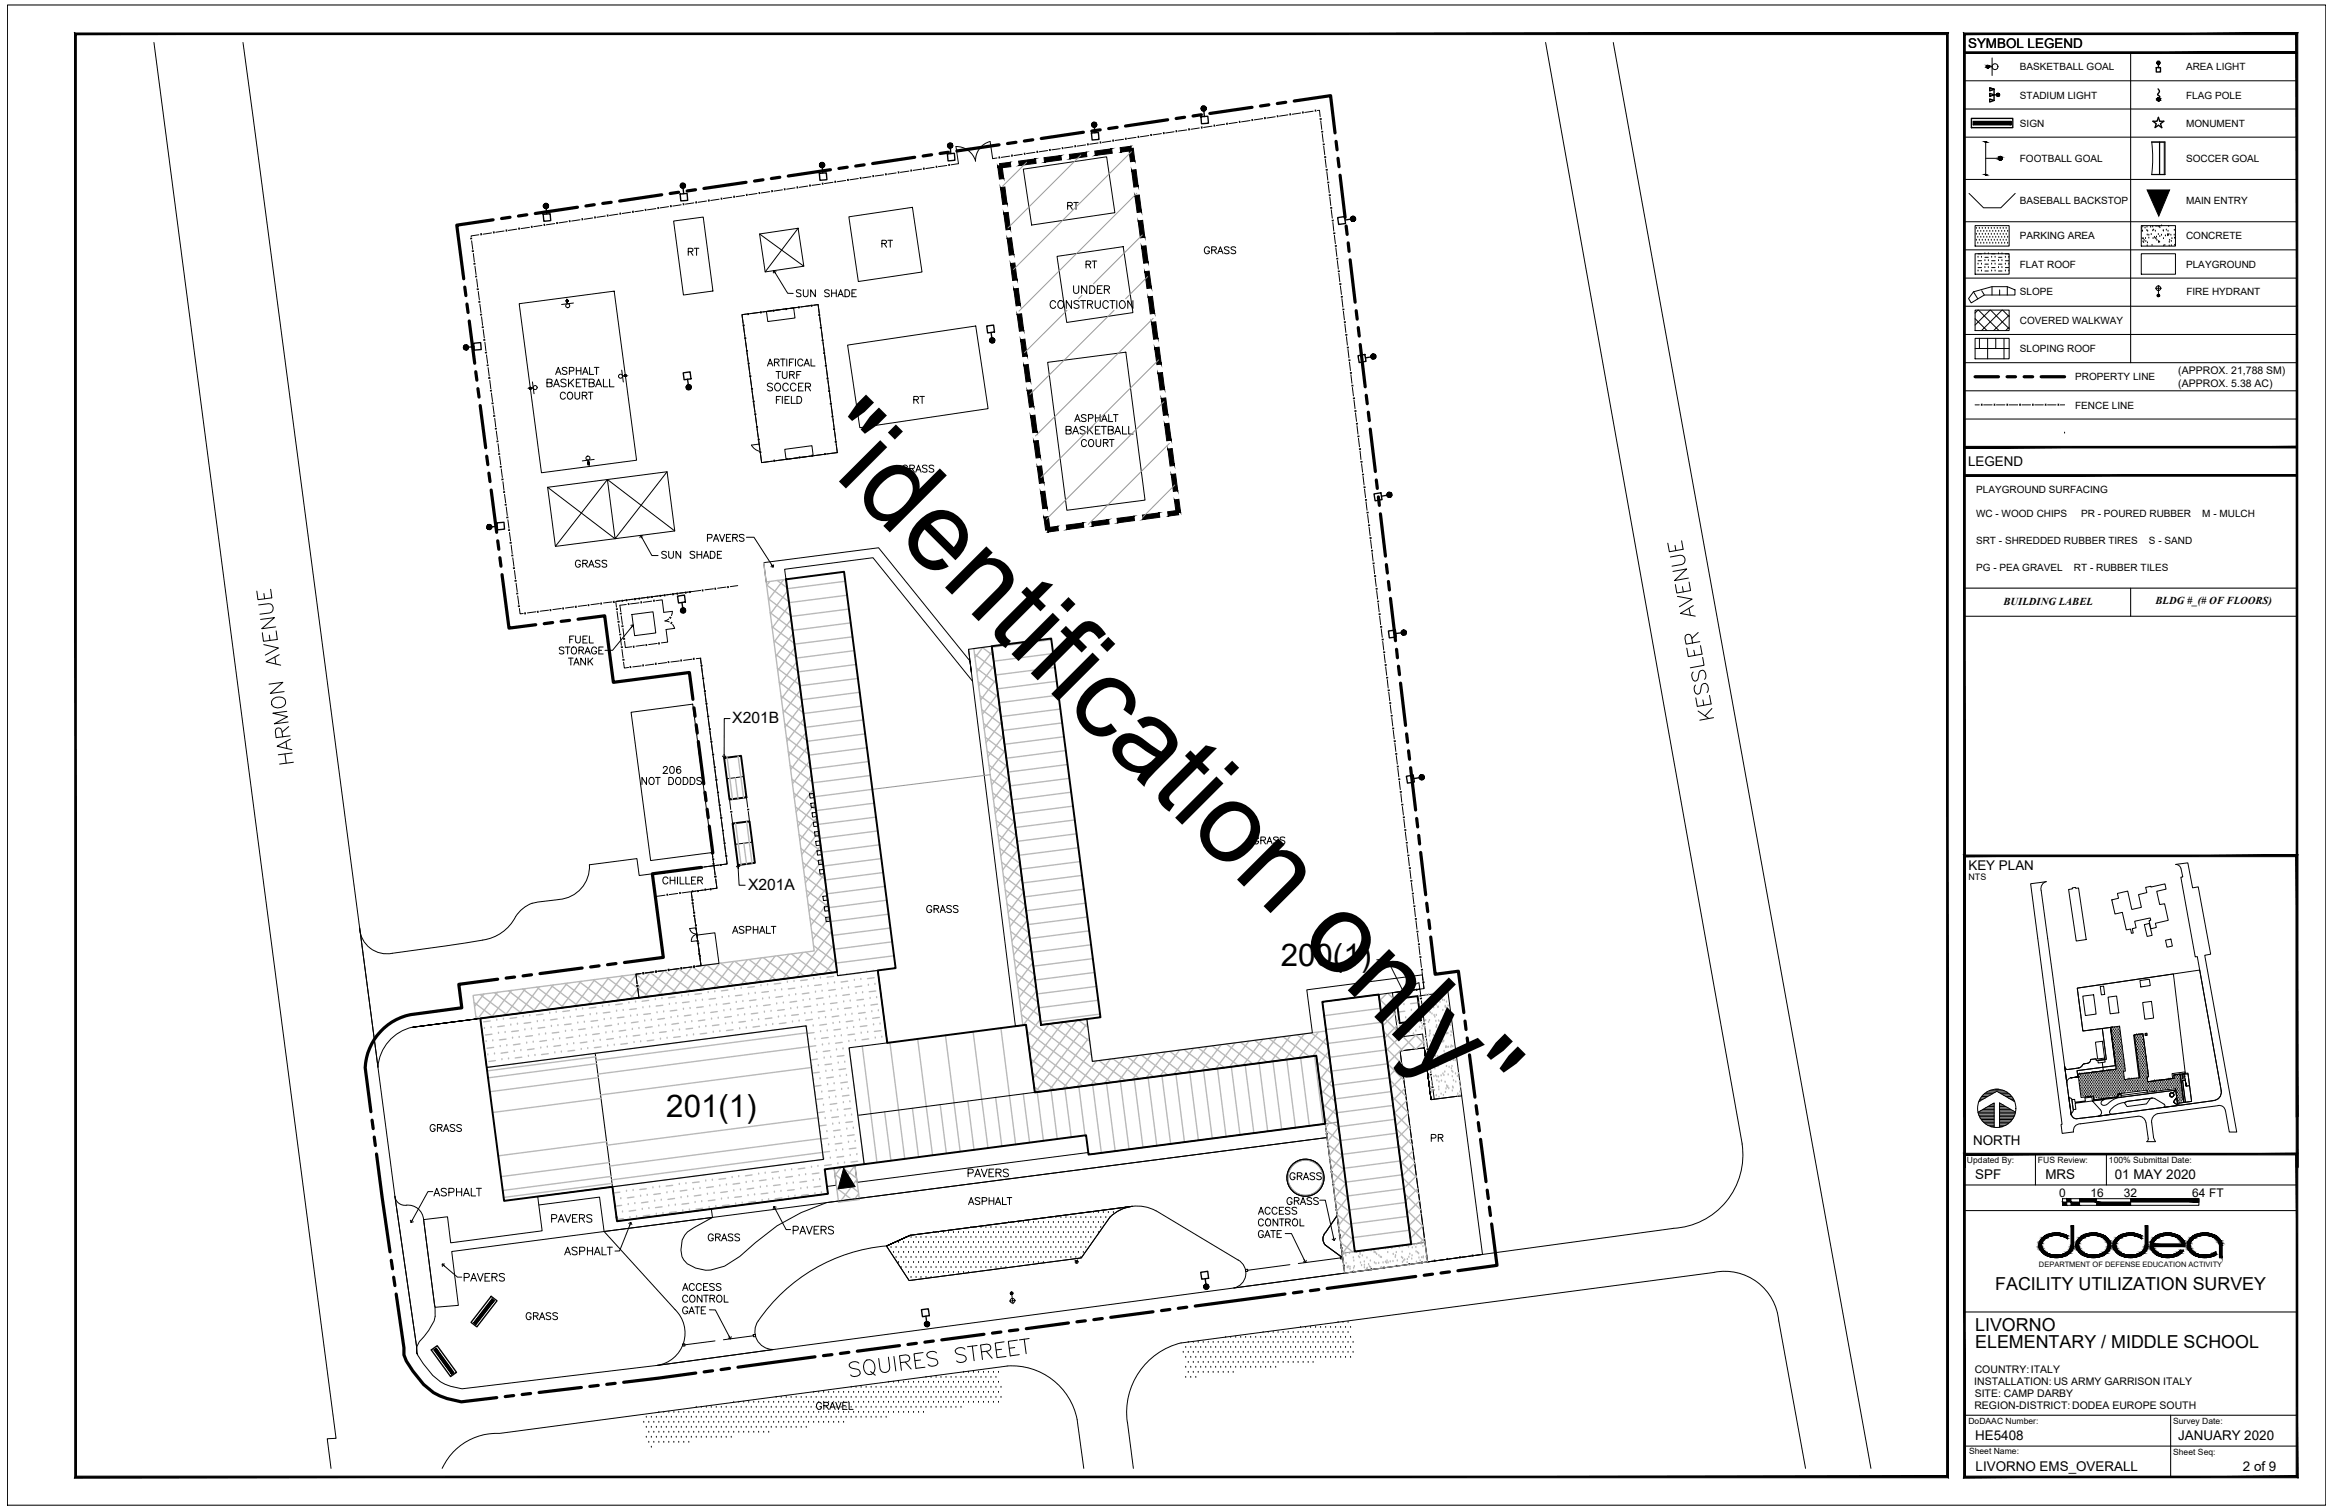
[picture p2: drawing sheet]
<svg xmlns="http://www.w3.org/2000/svg" width="432mm" height="279mm" viewBox="0 0 432 279" stroke-linecap="round" stroke-linejoin="round" font-family="sans-serif">
<defs><g id="words">
<text font-size="20.8" x="149.1" y="82.9" transform="rotate(45 149.1 82.9)">&quot;identification only&quot;</text>
<g font-size="5.8">
<text x="237.2" y="178.9">200(1)</text>
<text x="123.4" y="206.7">201(1)</text>
</g>
<g font-size="4.4">
<text x="126.6" y="48.7">RT</text>
<text x="197.9" y="55.4">UNDER</text>
<text x="142.9" y="71.3">TURF</text>
<text x="103" y="75.1">COURT</text>
<text x="141.1" y="73.7">SOCCER</text>
<text x="199.3" y="84">COURT</text>
<text x="104.4" y="124.5">TANK</text>
<text x="104.8" y="120.3">FUEL</text>
<text x="264.2" y="212.7">PR</text>
<text x="178.5" y="219.1">PAVERS</text>
<text x="130.2" y="231.1">GRASS</text>
<text x="146" y="229.7">PAVERS</text>
</g>
<g font-size="4">
<text x="196.8" y="39.9">RT</text>
<text x="162.3" y="46.9">RT</text>
<text x="200.4" y="50.8">RT</text>
<text x="146.4" y="56.1">SUN SHADE</text>
<text x="168.3" y="75.8">RT</text>
<text x="166.2" y="88.5">GRASS</text>
<text x="105.8" y="106.2">GRASS</text>
<text x="117.8" y="146.4">NOT DODDS</text>
<text x="121.7" y="144.3">206</text>
<text x="231.1" y="157.3">GRASS</text>
<text x="134.8" y="173.9">ASPHALT</text>
<text x="170.7" y="170">GRASS</text>
<text x="78.7" y="210.6">GRASS</text>
</g>
<g font-size="3.3">
<text x="369.4" y="238.9">FACILITY UTILIZATION SURVEY</text>
<text x="365.7" y="246.4">LIVORNO</text>
<text x="365.7" y="249.6">ELEMENTARY / MIDDLE SCHOOL</text>
</g>
<g font-size="2.9">
<text x="135.6" y="133.9">X201B</text>
<text x="138.5" y="164.9">X201A</text>
</g>
<g font-size="2.5">
<text x="364.4" y="8.9">SYMBOL LEGEND</text>
<text x="364.4" y="86.3">LEGEND</text>
<text x="364.5" y="161">KEY PLAN</text>
<text x="365.3" y="211.9">NORTH</text>
<text x="365.7" y="218.3">SPF</text>
<text x="378.7" y="218.3">MRS</text>
<text x="391.6" y="218.3">01 MAY 2020</text>
<text x="365.7" y="266.6">HE5408</text>
<text x="403.3" y="266.6">JANUARY 2020</text>
<text x="365.8" y="272.3">LIVORNO EMS_OVERALL</text>
<text x="415.3" y="272.3">2 of 9</text>
</g>
<g font-size="2.2">
<text x="381.3" y="221.5">0</text>
<text x="387.1" y="221.5">16</text>
<text x="393.3" y="221.5">32</text>
<text x="405.9" y="221.5">64 FT</text>
</g>
<g font-size="2">
<text x="371" y="112">BUILDING LABEL</text>
<text x="399.1" y="111.9">BLDG #_(# OF FLOORS)</text>
</g>
<g font-size="1.9">
<text x="374" y="13">BASKETBALL GOAL</text>
<text x="404.8" y="13">AREA LIGHT</text>
<text x="374" y="18.2">STADIUM LIGHT</text>
<text x="374" y="23.4">SIGN</text>
<text x="404.8" y="18.2">FLAG POLE</text>
<text x="404.8" y="23.4">MONUMENT</text>
<text x="374" y="30">FOOTBALL GOAL</text>
<text x="404.8" y="30">SOCCER GOAL</text>
<text x="374" y="37.8">BASEBALL BACKSTOP</text>
<text x="404.8" y="37.8">MAIN ENTRY</text>
<text x="374" y="44.3">PARKING AREA</text>
<text x="404.8" y="44.3">CONCRETE</text>
<text x="374" y="49.5">FLAT ROOF</text>
<text x="404.8" y="49.5">PLAYGROUND</text>
<text x="374" y="60">COVERED WALKWAY</text>
<text x="374" y="54.7">SLOPE</text>
<text x="404.8" y="54.7">FIRE HYDRANT</text>
<text x="374" y="65.2">SLOPING ROOF</text>
<text x="384.3" y="70.4">PROPERTY LINE</text>
<text x="403.3" y="69.3">(APPROX. 21,788 SM)</text>
<text x="403.3" y="71.6">(APPROX. 5.38 AC)</text>
<text x="384.3" y="75.6">FENCE LINE</text>
<text x="365.9" y="91.3">PLAYGROUND SURFACING</text>
<text x="365.9" y="95.8">WC - WOOD CHIPS</text>
<text x="385.4" y="95.8">PR - POURED RUBBER</text>
<text x="407.8" y="95.8">M - MULCH</text>
<text x="365.9" y="100.7">SRT - SHREDDED RUBBER TIRES</text>
<text x="397.9" y="100.7">S - SAND</text>
<text x="365.9" y="105.6">PG - PEA GRAVEL</text>
<text x="384" y="105.6">RT - RUBBER TILES</text>
<text x="365.6" y="256.4">INSTALLATION: US ARMY GARRISON ITALY</text>
<text x="365.6" y="254.2">COUNTRY:ITALY</text>
<text x="365.6" y="260.9">REGION-DISTRICT: DODEA EUROPE SOUTH</text>
<text x="365.6" y="258.6">SITE: CAMP DARBY</text>
</g>
<text font-size="1.7" x="364.5" y="162.9">NTS</text>
<g font-size="1.6">
<text x="364.2" y="215.3">Updated By:</text>
<text x="377.4" y="215.3">FUS Review:</text>
<text x="390.5" y="215.3">100% Submittal Date:</text>
<text x="364.5" y="263.6">DoDAAC Number:</text>
<text x="402.4" y="263.6">Survey Date:</text>
<text x="364.6" y="269.3">Sheet Name:</text>
<text x="402.4" y="269.3">Sheet Seq:</text>
</g>
<text font-size="1.4" x="377.5" y="234.6">DEPARTMENT OF DEFENSE EDUCATION ACTIVITY</text>
</g></defs>
<!-- layer: C-ROOF-NOT DODDS -->
<path d="M116.9 131.9l11.4-1.5 3.6 27.5-11.4 1.4z" fill="none" stroke="#000" stroke-width=".19"/>
<!-- layer: C-FNCE-WALL -->
<g fill="none" stroke="#000" stroke-width=".19">
<path d="M112.1 40l-1.6 .2M112.4 39.8l.2 .2M112.6 39.8l-.1 .2M114.4 39.7l-1.5 .2M114.8 39.4l.1 .3M114.9 39.4l-.1 .3M116.8 39.3l-1.6 .2M117.1 39.1l.2 .2M117.3 39.1l-.2 .2M119.1 39l-1.5 .2M119.4 38.7l.2 .3M119.6 38.7l-.1 .3"/>
<path d="M121.4 38.6l-1.5 .3M121.8 38.4l.2 .2M121.9 38.4l-.1 .2M123.8 38.3l-1.6 .2M124.1 38.1l.2 .2M124.3 38l-.1 .3M126.1 37.9l-1.5 .3M126.5 37.7l.2 .2M126.6 37.7l-.1 .2M128.5 37.6l-1.6 .2M128.8 37.4l.2 .2M129 37.3l-.2 .3"/>
<path d="M130.8 37.2l-1.5 .3M131.1 37l.3 .2M131.3 37l-.1 .3M133.2 36.9l-1.6 .2M133.5 36.7l.2 .2M133.7 36.7l-.2 .2M135.5 36.5l-1.6 .3M135.8 36.3l.2 .2M136 36.3l-.1 .3M137.9 36.2l-1.6 .2M138.2 36l.2 .2M138.3 36l-.1 .2"/>
<path d="M140.2 35.8l-1.6 .3M140.5 35.6l.2 .2M140.7 35.6l-.1 .3M142.5 35.5l-1.5 .2M142.9 35.3l.2 .2M143 35.3l-.1 .2M144.9 35.2l-1.6 .2M145.2 34.9l.2 .3M145.4 34.9l-.2 .3M147.2 34.8l-1.5 .2M147.5 34.6l.2 .2M147.7 34.6l-.1 .2"/>
<path d="M149.6 34.5l-1.6 .2M149.9 34.2l.2 .3M150 34.2l-.1 .3M151.9 34.1l-1.6 .2M152.2 33.9l.2 .2M152.4 33.9l-.1 .2M154.2 33.8l-1.5 .2M154.6 33.5l.2 .3M154.7 33.5l-.1 .3M156.6 33.4l-1.6 .2M156.9 33.2l.2 .2M157.1 33.2l-.2 .2"/>
<path d="M158.9 33.1l-1.5 .2M159.3 32.8l.1 .3M159.4 32.8l-.1 .3M161.3 32.7l-1.6 .2M161.6 32.5l.2 .2M161.7 32.5l-.1 .2M163.6 32.4l-1.6 .2M163.9 32.2l.2 .2M164.1 32.1l-.1 .3M165.9 32l-1.5 .3M166.3 31.8l.2 .2M166.4 31.8l-.1 .3"/>
<path d="M168.3 31.7l-1.6 .2M168.6 31.5l.2 .2M168.8 31.4l-.2 .3M170.6 31.3l-1.5 .3M171 31.1l.2 .2M171.1 31.1l-.1 .3M173 31l-1.6 .2M173.3 30.8l.2 .2M173.5 30.7l-.2 .3M175.3 30.6l-1.5 .3M175.7 30.4l.1 .2M175.8 30.4l-.1 .3"/>
<path d="M177.5 30.3l-1.4 .2M184.6 29.2l-.8 .2M184.9 29.1l.2 .2M185.1 29l-.1 .3M187 28.9l-1.6 .2M187.3 28.7l.2 .2M187.4 28.7l-.1 .2M189.3 28.6l-1.6 .2M189.6 28.4l.2 .2M189.8 28.3l-.1 .3M191.6 28.2l-1.5 .2M192 28l.2 .2"/>
<path d="M192.1 28l-.1 .3M194 27.9l-1.6 .2M194.3 27.7l.2 .2M194.5 27.6l-.2 .3M196.3 27.5l-1.5 .2M196.7 27.3l.1 .2M196.8 27.3l-.1 .3M198.7 27.2l-1.6 .2M199 27l.2 .2M199.2 26.9l-.2 .3M201 26.8l-1.6 .3M201.3 26.6l.2 .2"/>
<path d="M201.5 26.6l-.1 .3M203.3 26.5l-1.5 .2M203.7 26.3l.2 .2M203.8 26.2l-.1 .3M205.7 26.1l-1.6 .3M206 25.9l.2 .2M206.2 25.9l-.1 .3M208 25.8l-1.5 .2M208.4 25.6l.1 .2M208.5 25.6l-.1 .2M210.4 25.4l-1.6 .3M210.7 25.2l.2 .3"/>
<path d="M210.9 25.2l-.2 .3M212.7 25.1l-1.5 .2M213 24.9l.2 .2M213.2 24.9l-.1 .2M215 24.7l-1.5 .3M215.4 24.5l.2 .3M215.6 24.5l-.2 .3M217.4 24.4l-1.6 .2M217.7 24.2l.2 .2M217.9 24.2l-.1 .2M219.7 24.1l-1.5 .2M220.1 23.8l.2 .3"/>
<path d="M220.2 23.8l-.1 .3M222.1 23.7l-1.6 .2M222.4 23.5l.2 .2M222.6 23.5l-.1 .2M224.4 23.4l-1.5 .2M224.8 23.1l.2 .3M224.9 23.1l-.1 .3M226.8 23l-1.6 .2M227.1 22.8l.2 .2M227.3 22.8l-.2 .2M229.1 22.7l-1.5 .2M229.4 22.5l.2 .2"/>
<path d="M229.6 22.4l-.1 .3M231.5 22.3l-1.6 .3M231.8 22.1l.2 .2M231.9 22.1l-.1 .2M233.8 22l-1.6 .2M234.1 21.8l.2 .2M234.3 21.7l-.1 .3M236.1 21.6l-1.5 .3M236.5 21.4l.2 .2M236.6 21.4l-.1 .2M238.5 21.3l-1.6 .2M238.8 21.1l.2 .2"/>
<path d="M239 21l-.2 .3M240.8 20.9l-1.5 .3M241.1 20.7l.2 .2M241.3 20.7l-.1 .2M243.2 20.6l-1.6 .2M243.5 20.4l.2 .2M243.6 20.4l-.1 .2M243.9 20.5l.4-.1 .1 1.2M244.4 22l.3 .1M244.6 22.4l.1 1.6M244.7 21.9l-.3 .2M244.7 24.3l.3 .1"/>
<path d="M244.8 24.7l.2 1.6M244.9 24.3l-.2 .2M245 26.7l.2 .1M245.1 27.1l.2 1.6M245.2 26.6l-.2 .2M245.3 29l.2 .2M245.4 29.4l.2 1.6M245.5 29l-.2 .2M245.5 31.4l.3 .1M245.7 31.8l.2 1.6M245.8 31.3l-.3 .2M245.8 33.7l.3 .2"/>
<path d="M245.9 34.1l.2 1.6M246.1 33.7l-.3 .2M246.1 36.1l.3 .1M246.2 36.5l.2 1.6M246.3 36l-.2 .2M246.4 38.4l.2 .2M246.5 38.8l.2 1.6M246.6 38.4l-.2 .2M87.1 44.1l.3 .1M87.3 44.6l.2 1.6M87.3 44.1l-.2 .2M87.4 46.4l.3 .2"/>
<path d="M87.6 46.9l.2 1.6M87.7 46.4l-.3 .2M87.7 48.8l.3 .1M87.9 49.3l.3 1.6M88 48.8l-.3 .2M88 51.1l.3 .2M88.3 51.1l-.3 .2M88.3 51.6l.1 1.6M88.3 53.5l.3 .1M88.6 54l.2 1.5M88.6 53.5l-.3 .2M88.6 55.8l.3 .2"/>
<path d="M88.7 43.5l-1.5 .2v.1M88.9 56.3l.2 1.6M88.9 55.8l-.2 .2M88.9 58.2l.3 .1M89 43.3l.2 .2M89.1 43.2l-.1 .3M89.2 58.7l.2 1.5M89.2 58.2l-.2 .1M91 43.1l-1.6 .3M91.3 42.9l.2 .2M91.5 42.9l-.1 .3M93.3 42.8l-1.5 .2"/>
<path d="M93.7 42.6l.2 .2M93.8 42.5l-.1 .3M95.7 42.4l-1.6 .3M96 42.2l.2 .2M96.2 42.2l-.2 .3M98 42.1l-1.5 .2M98.4 41.9l.2 .2M98.5 41.9l-.1 .2M100.4 41.7l-1.6 .3M100.7 41.5l.2 .3M100.9 41.5l-.2 .3M102.7 41.4l-1.6 .2"/>
<path d="M103.1 41.2l.1 .2M103.2 41.2l-.1 .2M105.1 41l-1.6 .3M105.4 40.8l.2 .3M105.6 40.8l-.2 .3M107.4 40.7l-1.6 .2M107.7 40.5l.2 .2M107.9 40.5l-.1 .2M109.7 40.4l-1.5 .2M110.1 40.1l.2 .3M110.2 40.1l-.1 .3M138.2 58.2l-.8 .1 .2 1.5"/>
<path d="M138.4 58.1l.2 .2M138.6 58l-.1 .3M140.5 57.9l-1.5 .2M140.8 57.7l.2 .2M140.9 57.7l-.1 .3M142.9 57.5l-1.6 .3M143.1 57.4l.2 .3M143.3 57.4l-.1 .3M145.2 57.2l-1.5 .2M151.5 56.4l.2 1.6M151.6 58.3l.2 .1M151.8 58.8l.2 1.5"/>
<path d="M151.8 58.2l-.2 .2M246.6 40.8l.3 .1M246.8 41.2l.2 1.6M246.9 40.7l-.2 .2M246.9 43.1l.3 .2M247.1 43.6l.2 1.5M247.2 43.1l-.3 .2M247.2 45.5l.3 .1M247.3 45.9l.2 1.6M247.5 45.4l-.3 .2M247.5 47.8l.2 .2M247.6 48.3l.2 1.5"/>
<path d="M247.7 47.8l-.2 .2M247.8 50.2l.2 .1M247.9 50.6l.2 1.6M248 50.2l-.2 .1M248 52.5l.3 .2M248.2 53l.2 1.5M248.3 52.5l-.2 .2M248.3 54.9l.3 .1M248.5 55.3l.2 1.6M248.6 54.9l-.3 .1M248.6 57.2l.3 .2M248.7 57.7l.2 1.5"/>
<path d="M248.8 57.2l-.2 .2M248.9 59.6l.2 .1M249.1 59.6l-.2 .1M89.3 60.5l.2 .2M89.5 61l.2 1.6M89.5 60.5l-.2 .2M89.5 62.9l.3 .1M89.8 62.8l-.2 .2M89.8 63.4l.2 1.5M89.8 65.2l.3 .2M90.1 65.7l.2 1.6M90.1 65.2l-.2 .2"/>
<path d="M90.2 67.6l.2 .1M90.4 68.1l.2 1.5M90.4 67.5l-.2 .2M90.5 69.9l.2 .2M90.7 70.4l.2 1.6M90.7 69.9l-.2 .2M90.8 72.3l.2 .1M91 72.8l.2 1.5M91 72.2l-.2 .2M91.1 74.6l.2 .2M91.3 75.1l.2 1.6M91.3 74.6l-.2 .2"/>
<path d="M91.4 77l.2 .1M91.6 77.5l.2 1.5M91.6 76.9l-.2 .2M91.7 79.3l.2 .1M91.9 79.8l.2 1.6M91.9 79.3l-.2 .2M137.6 60.2l.2 .1M137.7 60.6l.2 1.6M137.8 60.2l-.2 .2M137.9 62.5l.2 .2M138 63l.2 1.5M138.1 62.5l-.2 .2"/>
<path d="M138.2 64.9l.2 .1M138.3 65.3l.2 1.6M138.4 64.9l-.2 .2M138.5 67.2l.3 .2M138.6 67.7l.2 1.5M138.7 67.2l-.2 .2M138.8 69.6l.3 .1M139 70l.2 1.6M139 69.5l-.2 .3M139.1 71.9l.3 .2M139.2 72.4l.3 1.5M139.4 71.9l-.3 .2"/>
<path d="M139.4 74.3l.3 .1M139.6 74.7l.2 1.6M139.7 74.2l-.3 .2M139.7 76.6l.3 .2M139.9 77l.2 1.6M140 76.6l-.2 .2M140.1 79l.2 .1M140.2 79.4l.2 1.6M140.3 78.9l-.2 .2M151.9 60.6l.2 .1M152.1 61.1l.2 1.6M152.1 60.6l-.2 .2"/>
<path d="M152.2 63l.2 .1M152.4 63.5l.2 1.5M152.4 62.9l-.2 .2M152.5 65.3l.2 .1M152.7 65.3l-.2 .2M152.7 65.8l.2 1.6M152.8 67.7l.2 .1M153 68.1l.2 1.6M153 67.6l-.2 .2M153.1 70l.2 .1M153.3 70.5l.2 1.6M153.3 70l-.2 .2"/>
<path d="M153.4 72.3l.3 .2M153.6 72.8l.2 1.6M153.6 72.3l-.2 .2M153.7 74.7l.3 .1M153.9 75.2l.2 1.6M153.9 74.7l-.2 .2M154 77l.3 .2M154.2 77l-.2 .2M154.2 77.5l.2 1.6M154.3 79.4l.3 .1M154.5 79.9l.2 1.5M154.6 79.4l-.3 .2"/>
<path d="M249 60l.2 1.6M249.2 61.9l.2 .2M249.3 62.3l.2 1.6M249.4 61.9l-.2 .2M249.4 64.3l.3 .1M249.6 64.7l.2 1.6M249.7 64.3l-.2 .1M249.7 66.6l.3 .2M249.9 67l.2 1.6M250 66.6l-.2 .2M250 69l.3 .1M250.1 69.4l.2 1.6"/>
<path d="M250.2 69l-.2 .1M250.3 71.3l.2 .2M250.4 71.7l.2 1.6M250.5 71.3l-.2 .2M250.6 73.7l.2 .1M250.7 74.1l.2 1.6M250.8 73.7l-.2 .1M250.9 76l.2 .2M251 76.4l.2 1.6M251.1 76l-.2 .2M251.1 78.4l.3 .1M251.3 78.8l.2 1.6"/>
<path d="M251.4 78.4l-.2 .1M92 81.7l.2 .1M92.2 81.6l-.2 .2M92.2 82.2l.2 1.5M92.3 84l.3 .1M92.5 84.5l.2 1.6M92.5 84l-.2 .2M92.6 86.4l.3 .1M92.8 86.8l.2 1.6M92.8 86.3l-.2 .2M92.9 88.7l.3 .1M93.1 89.2l.2 1.6"/>
<path d="M93.1 88.7l-.2 .2M93.2 91.1l.3 .1M93.4 91.5l.2 1.6M93.4 91l-.2 .2M93.5 93.4l.3 .1M93.7 93.9l.2 1.6M93.7 93.4l-.2 .1M93.8 95.8l.3 .1M94 96.2l.2 1.6M94.1 95.7l-.3 .2M94.1 98.1l.3 .1M94.3 98.6l.2 1.6"/>
<path d="M94.4 98.1l-.3 .1M140.3 81.3l.3 .1M140.5 81.7l.2 1.6M140.6 81.3l-.2 .2M140.7 83.7l.2 .1M140.8 84.1l.2 1.6 2-.3M140.9 83.6l-.2 .2M143.3 85.2l.2 .2M143.4 85.2l-.1 .2M145.3 85.1l-1.6 .2M145.6 84.9l.2 .2M145.8 84.9l-.1 .2"/>
<path d="M147.6 84.8l-1.5 .2M148 84.6l.2 .2M148.1 84.6l-.1 .2M150 84.5l-1.6 .2M150.3 84.3l.2 .2M150.5 84.2l-.2 .3M152.3 84.2l-1.5 .2M152.7 84l.2 .2M152.8 83.9l-.1 .3M154.6 81.7l.3 .2M154.8 82.2l.2 1.6-1.9 .2M154.8 81.7l-.2 .2"/>
<path d="M251.4 80.7l.3 .2M251.5 81.2l.2 1.5M251.6 80.7l-.2 .2M251.7 83.1l.2 .1M251.8 83.5l.2 1.6M251.9 83.1l-.2 .1M252 85.4l.2 .2M252.1 85.9l.2 1.5M252.2 85.4l-.2 .2M252.3 87.8l.2 .1M252.4 88.2l.2 1.6M252.5 87.8l-.2 .2"/>
<path d="M252.5 90.1l.3 .2M252.7 90.6l.1 1.5M252.8 90.1l-.2 .2M252.8 92.5l.3 .1M252.9 92.9l.2 1.6M253 92.5l-.2 .2M253.1 94.8l.3 .2M253.2 95.3l.2 1.5M253.3 94.8l-.2 .2M253.4 97.2l.2 .1M253.5 97.6l.2 1.6M253.6 97.2l-.2 .2"/>
<path d="M253.7 99.5l.2 .2M253.8 100l.2 1.5M253.9 99.5l-.2 .2M94.4 100.4l.3 .2M94.7 100.9l.1 1.6M94.7 100.4l-.3 .2M94.7 102.8l.3 .1M94.9 103.3l.3 1.6M95 102.8l-.2 .1M95 105.1l.3 .2M95.3 105.1l-.2 .2M95.3 105.6l.2 1.6"/>
<path d="M95.3 107.5l.3 .1M95.6 108l.2 1.6M95.6 107.5l-.3 .1M95.6 109.8l.3 .2M95.9 110.3l.2 1.6M95.9 109.8l-.2 .2M95.9 112.2l.3 .1M96.2 112.7l.1 1 .6-.1M96.2 112.2l-.2 .1M97.1 113.5l.2 .2M97.3 113.4l-.1 .3M99.2 113.3l-1.5 .2"/>
<path d="M99.5 113.2l.2 .2M99.6 113.1l-.1 .3M101.6 113l-1.6 .2M101.8 112.9l.2 .2M102 112.8l-.1 .3M103.9 112.7l-1.5 .2M104.2 112.6l.2 .2M104.3 112.5l-.1 .3M106.3 112.4l-1.6 .2M106.5 112.2l.2 .3M106.7 112.2l-.1 .3M108.6 112.1l-1.5 .2"/>
<path d="M108.9 111.9l.2 .3M109 111.9l-.1 .3M111 111.8l-1.6 .2M111.2 111.6l.2 .3M111.4 111.6l-.2 .3M113.3 111.5l-1.5 .1M113.6 111.3l.2 .3M113.7 111.3l-.1 .3M114.1 112.7l.3 .2M114.3 113.2l.2 1.6M114.3 112.7l-.2 .2M114.4 115.1l.3 .1"/>
<path d="M114.5 115.6l.3 1.5M114.7 115l-.3 .2M114.7 117.4l.3 .2M114.8 111.3l-.8 .1 .1 1M114.8 113.6l.3 .1M114.9 117.9l.2 1.6M114.9 117.4l-.2 .2M115 119.8l.3 .1M115 114l.2 1.6M115.1 113.5l-.3 .2M115.1 115.9l.3 .1M115.1 111.1l.2 .3"/>
<path d="M115.2 119.7l-.2 .2M115.3 111.1l-.1 .3M115.4 116.4l.1 1.6M115.4 115.9l-.3 .1M115.4 118.2l.3 .2M115.6 118.7l.2 1.2 1.2-.1M115.7 111.2l-1.6 .2M115.7 118.2l-.2 .2M115.9 111l.2 .2M116 111.9l-1.2 .2 .1 1.2M116.1 111l-.2 .3M116.3 111.7l.2 .2"/>
<path d="M116.5 111.7l-.2 .3M117.1 110.9l-1.5 .3M117.2 119.6l.2 .3M117.4 119.6l-.1 .3M117.5 110.8l.2 .3M117.6 110.8l-.1 .3M118 110.8l-1.5 .3M118.3 110.7l.2 .2M118.3 111.6l-1.6 .2M118.4 110.7l-.1 .3M118.6 111.4l.2 .2M118.8 111.4l-.1 .3"/>
<path d="M119.3 119.4l-1.5 .2M119.5 110.7l-1.6 .2M119.6 119.3l.2 .2M119.8 119.3l-.2 .3M119.8 110.5l.2 .2M120 110.5l-.1 .3M120.6 110.4l.2 .3M120.7 111.3l-1.6 .2M120.8 110.4l-.2 .3M121 111.1l.2 .2M121.2 111.1l-.2 .3M121.4 111.2l1.2-.1 .3 2.3 1.6-.2-.2 .8"/>
<path d="M121.7 119.1l-1.6 .3M121.8 110.4l-3 .3M121.9 119l.2 .2M122.1 119l-.1 .3M122.2 110.2l.2 .2M122.3 110.2l-.1 .3M123 110.1l.2 .2M123.1 110.1l-.1 .3M123.8 114.6l-.7 .4 .8 .2M124 114.4h.3M124.1 114.2l.1 .3M124.3 115.2v.3"/>
<path d="M124.5 115.3l-.3 .1M124.5 109.9l.2 .2M124.5 115.6l.4 .7-1.6 .3 .3 2.3-1.1 .1M124.7 109.9l-.1 .3M125 109.9l-3.9 .5M125.3 109.8l.2 .2M125.5 109.8l-.2 .3M126.9 109.6l.2 .2M127 109.6l-.1 .2M127.4 109.6l-2.4 .3M127.6 109.5l.2 .2M127.8 109.5l-.1 .2"/>
<path d="M128.1 109.5l-.8 .1M129.7 109.3l-1.5 .2M130 109.2l.2 .2M130.2 109.2l-.2 .2M132.1 109l-1.6 .2M132.3 108.9l.2 .2M132.5 108.9l-.1 .2M134.4 108.7l-1.5 .2M134.7 108.6l.2 .2M134.9 108.6l-.2 .2M136.6 108.4l-1.4 .2M253.9 101.9l.3 .1"/>
<path d="M254.1 102.3l.1 1.6M254.2 101.9l-.2 .2M254.2 104.2l.3 .2M254.4 104.7l.1 1.5M254.5 104.2l-.3 .2M254.5 106.6l.3 .1M254.6 107l.2 1.6M254.7 106.6l-.2 .2M254.8 109l.2 .1M254.9 109.4l.2 1.5M255 108.9l-.2 .2M255.1 111.3l.2 .1"/>
<path d="M255.2 111.7l.2 1.6M255.3 111.3l-.2 .2M255.3 113.7l.3 .1M255.5 114.1l.1 1.5M255.6 113.6l-.3 .2M255.6 116l.3 .1M255.7 116.4l.2 1.6M255.9 116l-.3 .2M255.9 118.4l.3 .1M256 118.8l.2 1.5M256.1 118.3l-.2 .2M115.2 120.3l.2 1.5"/>
<path d="M115.3 122.1l.3 .1M115.5 122.6l.1 1.1 .8-.1M115.6 122.1l-.3 .2M116.6 123.4l.2 .2M116.8 123.4l-.1 .2M118.7 123.3l-1.5 .2M119 123.1l.2 .2M119.1 123.1l-.1 .2M121.1 123l-1.6 .2M121.3 122.8l.2 .2M121.5 122.8l-.1 .2M123.4 122.7l-1.5 .2"/>
<path d="M123.7 122.5l.2 .2M123.8 122.5l-.1 .2M125.8 122.4l-1.6 .2M126 122.2l.2 .2M126.2 122.2l-.1 .2M128.1 122.1l-1.5 .2M128.4 121.9l.2 .2M128.5 121.8l-.1 .3M128.9 122l.8-.1 .1 1M129.8 123.2l.2 .1M129.9 123.7l.2 1.6M130 123.2l-.2 .2"/>
<path d="M130.1 125.6l.2 .1M130.2 126l.2 1.6M130.3 125.5l-.2 .2M130.4 127.9l.3 .1M130.5 128.4l.2 1.6M130.6 127.9l-.2 .2M130.7 130.2l.3 .2M130.8 130.7l.3 1.6M130.9 130.2l-.2 .2M131 132.6l.3 .1M131.1 133.1l.3 1.6M131.2 132.6l-.2 .2"/>
<path d="M131.3 134.9l.3 .2M131.5 135.4l.1 1.6M131.5 134.9l-.2 .2M131.6 137.3l.3 .1M131.8 137.8l.2 1.6M131.8 137.3l-.2 .1M131.9 139.6l.3 .2M132.2 139.6l-.3 .2M256.2 120.7l.2 .1M256.3 121.1l.2 1.6M256.4 120.7l-.2 .2M256.4 123.1l.3 .1"/>
<path d="M256.6 123.5l.2 1.5M256.7 123l-.2 .2M256.7 125.4l.3 .1M256.9 125.8l.1 1.6M257 125.4l-.3 .2M257 127.8l.3 .1M257.1 128.2l.2 1.5M257.3 127.7l-.3 .2M257.3 130.1l.2 .1M257.4 130.5l.2 1.6M257.5 130.1l-.2 .2M257.6 132.5l.2 .1"/>
<path d="M257.7 132.9l.2 1.5M257.8 132.4l-.2 .2M257.8 134.8l.3 .2M258 135.2l.2 1.6M258.1 134.8l-.2 .2M258.1 137.2l.3 .1M258.3 137.6l.2 1.5M258.4 137.1l-.3 .2M258.4 139.5l.3 .2M258.5 139.9l.2 1.6M258.6 139.5l-.2 .2M131.9 159l.3 .2"/>
<path d="M132 158.7l-.1-.8 .2 1.7M132 159.9l.2 .1M132.1 140.1l.2 1.6M132.1 159.5l.1 .8-1.8 .2M132.2 159l-.2 .2M132.2 159.8l-.2 .2M132.5 144.3l.3 .2M132.7 144.8l.2 1.6M132.8 144.3l-.3 .2M132.8 146.7l.3 .1M133 147.2l.2 1.6M133.1 146.6l-.2 .2"/>
<path d="M133.1 149l.3 .2M133.3 149.5l.2 1.6M133.4 149l-.2 .2M133.4 151.4l.3 .1M133.6 151.9l.2 1.5M133.7 151.3l-.3 .2M133.7 153.7l.3 .2M133.9 154.2l.2 1.6M134 153.7l-.2 .2M134 156.1l.3 .1M134.2 156.6l.2 1.5M134.3 156l-.2 .2"/>
<path d="M134.4 158.4l.2 .2M134.5 158.9l.1 1.1-.8 .1M134.6 158.4l-.2 .2M135.1 148l.2 1.9M135.3 150.2l.2 .2M135.4 150.7l.3 1.8M135.5 150.2l-.2 .2M138.2 147.6l.2 1.9M138.4 149.8l.3 .2M138.5 150.3l.3 1.8M138.7 149.8l-.3 .2M258.7 141.9l.2 .1"/>
<path d="M258.8 142.3l.2 1.5M258.9 141.8l-.2 .2M259 144.2l.2 .1M259.1 144.6l.2 1.6M259.2 144.2l-.2 .2M259.2 146.6l.3 .1M259.4 147l.2 1.5M259.5 146.5l-.2 .2M259.5 148.9l.3 .1M259.7 149.3l.2 1.6M259.8 148.9l-.3 .2M259.8 151.3l.3 .1"/>
<path d="M259.9 151.7l.2 1.6M260 151.2l-.2 .2M260.1 153.6l.2 .1M260.2 154l.2 1.6M260.3 153.6l-.2 .2M260.4 156l.2 .1M260.5 156.4l.2 1.6M260.6 155.9l-.2 .2M260.6 158.3l.3 .1M260.8 158.7l.2 1.6M260.9 158.3l-.2 .2M121 163.9l.2 .1"/>
<path d="M121 180l-1.5 .2M121.1 164.3l.2 1.7 1.8-.3M121.2 163.8l-.2 .2M121.4 179.8l.2 .2M121.5 179.8l-.1 .3M121.5 179.7l-.1 .3M122.6 161.6l-1.8 .2 .2 1.7M122.8 161.4l.2 .3M123 161.4l-.1 .3M123.4 179.7l-1.6 .1M123.5 165.6l.2 .2M123.6 165.5l-.1 .3"/>
<path d="M123.7 179.5l.2 .2M123.7 179.4l.2 .3M123.9 179.5l-.1 .3M123.9 179.4l-.1 .3M124.9 161.2l-1.5 .3M125.2 161.1l.2 .2M125.3 161.1l-.1 .3M125.5 165.4l-1.6 .2M125.7 179.3l-1.5 .2M125.8 165.2l.2 .3M126 165.2l-.2 .3M126.1 179.1l.2 .3"/>
<path d="M126.1 179.2l.2 .2M126.2 179.2l-.1 .2M126.2 179.1l-.1 .3M127.3 160.9l-1.6 .2M127.5 160.8l.2 .2M127.7 160.8l-.1 .3M127.8 165.1l-1.5 .2M128 165.1l.2 1.8M128.1 179l-1.6 .2M128.1 166.6l.3 .1M128.1 167.2l.3 .1M128.2 164.9l.1 .2"/>
<path d="M128.3 167.1l.2 1.5M128.3 167.7l.2 1.5M128.3 164.9l-.1 .3M128.3 167.1l-.2 .2M128.3 166.6l-.2 .1M128.4 168.9l.3 .2M128.4 178.9l.2 .2M128.4 169.5l.3 .1M128.4 178.8l.2 .3M128.6 169.4l.3 2.2M128.6 178.8l-.2 .3M128.6 178.9l-.1 .2"/>
<path d="M128.6 168.9l-.2 .2M128.7 169.5l-.3 .2M128.7 171.9l.3 .1M128.7 171.3l.3 .1M128.8 165l-.8 .1 .2 1.2M128.9 171.8l.3 2.5M128.9 172.4l.3 1.5M129 171.8l-.3 .2M129 171.2l-.3 .2M129 174.2l.3 .1M129.2 164.9l.1 .2M129.2 174.6l.2 .1"/>
<path d="M129.3 174.7l.2 2M129.3 174.2l-.3 .2M129.3 164.9l-.1 .2M129.3 176.6l.3 .1M129.4 174.6l-.2 .2M129.5 176.9l.2 .2M129.6 177.1l.2 1.7-.9 .1 .9-.1-.2-1.3M129.6 176.5l-.2 .2M129.6 160.6l-1.5 .2M129.7 176.9l-.2 .2M129.9 160.5l.2 .2M130 160.5l-.1 .3"/>
<path d="M130.2 164.8l-1.6 .2M130.5 164.6l.2 .2M130.7 164.6l-.2 .2M131.2 164.7l-1.6 .2M131.5 164.5l.2 .3M131.6 164.5l-.1 .3M132.2 160.4l.2 1.5M132.3 162.2l.3 .2M132.4 162.3l.2 .1M132.5 162.8l.3 1.7-.9 .1M132.5 162.7l.3 1.8-1.8 .2M132.5 162.2l-.2 .2"/>
<path d="M132.6 162.2l-.2 .2M133 160.2l-.8 .1 .2 1.7M133.4 160.1l.2 .2M133.5 160l-.1 .3M260.9 160.7l.3 .1M261.1 161.1l.2 1.6M261.2 160.6l-.3 .2M261.2 163l.3 .1M261.3 163.4l.2 1.6M261.4 163l-.2 .2M261.5 165.4l.2 .1M261.6 165.8l.2 1.6"/>
<path d="M261.7 165.3l-.2 .2M261.8 167.7l.2 .1M261.9 168.1l.2 1.6M262 167.7l-.2 .2M262 170.1l.3 .1M262.2 170.5l.2 1.6M262.3 170l-.2 .2M262.3 172.4l.3 .2M262.5 172.8l.2 1.6M262.6 172.4l-.2 .2M262.6 174.8l.3 .1M262.7 175.2l.2 1.6"/>
<path d="M262.8 174.7l-.2 .2M262.9 177.1l.2 .2M263 177.5l.2 1.6M263.1 177.1l-.2 .2M263.2 179.5l.2 .1M263.3 179.9l.2 1.6M263.4 179.4l-.2 .2M117.9 182.5l.2 .1M117.9 182.4l.3 .2M118.1 183l.2 1.7M118.1 182.4l-.2 .2M118.2 182.4l-.2 .2"/>
<path d="M118.7 180.3l-1 .1 .3 1.8M119 180.1l.2 .2M119 180.1l.2 .3M119.2 180.1l-.1 .3M119.2 180l-.1 .3M259.9 183.5l.1 .2M260 183.4l-.1 .3M261.7 183.3l-3.9 .5M262 183.3l-1.6 .2M262.2 183.1l.2 .3M262.4 183.1l-.2 .3M262.7 183.2l.2-.1 .2 1.4"/>
<path d="M263 184.8l.2 .1M263.2 185.3l.2 1.6M263.2 184.8l-.2 .2M263.3 187.1l.2 .2M263.5 181.8l.2 .2M263.5 187.7l.2 1.5M263.5 187.1l-.2 .2M263.6 189.5l.3 .1M263.6 182.2l.1 .8M263.7 181.8l-.2 .2M263.8 190l.2 1.6M263.8 189.5l-.2 .2"/>
<path d="M263.9 191.8l.3 .2M264.1 192.4l.2 1.5M264.1 191.8l-.2 .2M264.2 194.2l.2 .1M264.4 194.2l-.2 .2M264.4 194.7l.2 1.6M264.5 196.5l.3 .2M264.7 197l.2 1.6M264.7 196.5l-.2 .2M264.8 198.9l.3 .1M265 199.4l.2 1.5M265 198.9l-.2 .2"/>
<path d="M245.4 208.1l.2 1.4M245.5 209.9l.3 .1M245.7 210.3l.2 1.6M245.8 209.9l-.3 .2M245.8 212.2l.3 .2M246 212.7l.2 1.5M246.1 212.2l-.3 .2M246.1 214.6l.3 .1M246.3 215l.2 1.6M246.4 214.5l-.2 .2M246.4 216.9l.3 .2M246.6 217.4l.2 1.5"/>
<path d="M246.7 216.9l-.2 .2M246.8 219.3l.2 .1M246.9 219.7l.2 1.5M247 219.2l-.2 .2M265.1 201.2l.3 .2M265.3 201.7l.3 1.8M265.4 201.2l-.3 .2M247.1 221.6l.2 .2M247.2 222l.2 1.6M247.3 221.6l-.2 .2M247.3 224l.3 .1M247.5 224.4l.2 1.5"/>
<path d="M247.6 223.9l-.2 .2M247.7 226.3l.2 .2M247.8 226.7l.2 1.6M247.9 226.3l-.2 .2M248 228.7l.2 .1M248.1 229.1l.2 1.5M248.2 228.6l-.2 .2M248.3 231l.2 .1M248.4 231.4l.3 2.5M248.5 231l-.2 .2M248.7 234.3l.3 .1M248.8 234.7l.2 1 1.1-.1"/>
<path d="M248.9 234.2l-.2 .2M250.4 235.4l.2 .2M250.6 235.4l-.1 .2M253.5 235.1l-2.6 .4M253.8 234.9l.2 .2M254 234.9l-.2 .3M255.8 234.8l-1.5 .2M256.2 234.6l.2 .2M256.3 234.6l-.1 .2M258.2 234.5l-1.6 .2M258.5 234.3l.2 .2M258.7 234.3l-.2 .2"/>
<path d="M260.5 234.2l-1.5 .2M260.9 234l.1 .2M261 233.9l-.1 .3M262.9 233.8l-1.6 .3M263.2 233.7l.2 .2M263.4 233.6l-.2 .3M263.8 230l.5 3.7M265.2 233.5l-1.6 .2M265.5 233.3l.2 .2M265.7 233.3l-.1 .3M267.6 233.2l-1.6 .2M267.9 233l.2 .2"/>
<path d="M268 233l-.1 .2M269.9 232.9l-1.6 .2M270.2 232.7l.2 .2M270.4 232.7l-.1 .2M272.3 232.6l-1.6 .2M272.6 232.4l.2 .2M272.7 232.3l-.1 .3M274.5 232.3l-1.5 .2"/>
</g>
<!-- layer: C-ROOF-PATT -->
<g fill="none" stroke="#b9b9b9" stroke-width=".25">
<path d="M141.4 104.2l.5 3.6M141.9 107.8l3.6-.5 9.5 72.7-66.8 8.7-.6-4.4 63.2-8.2zM142 108.3l4.1 3.1M142.3 110.9l4.1 3.1M142.5 107.7l-.5 .7M142.6 113.4l4.1 3.2M143 116l4.1 3.1M143.3 118.6l4.1 3.1M143.9 107.5l1.8 1.4M145.1 107.3l-2.8 3.7M145.8 109.4l-3.1 4.3M146.1 112.1l-3.1 4.2"/>
<path d="M146.5 114.7l-3.2 4.2M146.8 117.3l-3.1 4.2M147.2 119.9l-3.2 4.2M156.5 107.6l-10.7 1.4M156.9 110.2l-10.8 1.4M157.2 112.8l-10.8 1.3M157.5 115.3l-10.7 1.4M157.9 117.9l-10.8 1.4M181.9 119.9l2 1.5M182 119.9l-1.5 1.9M194.7 118.4l-11 1.4M143.6 121.2l4.1 3.1"/>
<path d="M143.9 123.7l4.2 3.1M144.3 126.3l4.1 3.1M144.6 128.9l4.2 3.1M145 131.4l4.1 3.1M145.3 134l4.1 3.1M145.6 136.6l4.1 3.1M146 139.1l4.1 3.1M147.5 122.5l-3.2 4.3M147.9 125.2l-3.2 4.2M148.2 127.8l-3.2 4.2M148.5 130.4l-3.1 4.2M148.9 133l-3.2 4.2"/>
<path d="M149.2 135.7l-3.1 4.2M149.6 138.3l-3.2 4.2M158.2 120.5l-10.8 1.3M158.5 123l-10.7 1.4M158.9 125.6l-10.8 1.4M159.2 128.2l-10.8 1.4M159.5 130.7l-10.7 1.4M159.9 133.3l-10.8 1.4M160.2 135.9l-10.8 1.4M160.5 138.4l-10.7 1.4M180.3 120.1l3.3-.5 9.2 70.2 8.4-1.1 1.1 7.8 43.2-5.6 2.2 16.9-2.3 .3-1.7-12.6-52.1 6.8-1.6-12.5h-.6zM180.4 121.1l3.8 2.8"/>
<path d="M180.8 123.7l3.7 2.8M181.1 126.3l3.8 2.8M181.5 128.8l3.7 2.8M181.8 131.4l3.7 2.8M182.1 134l3.8 2.8M182.4 136.5l3.8 2.9M182.8 139.1l3.7 2.8M183.8 120.6l-2.9 3.8M184.1 123.2l-2.9 3.8M184.4 125.8l-2.8 3.8M184.8 128.4l-2.9 3.9M185.1 131.1l-2.9 3.8"/>
<path d="M185.5 133.7l-2.9 3.8M185.8 136.3l-2.9 3.8M186.2 138.9l-2.9 3.8M195 121l-11 1.4M195.3 123.6l-11 1.4M195.7 126.1l-11 1.4M196 128.7l-11 1.4M196.3 131.3l-11 1.4M196.7 133.9l-11 1.3M197 136.4l-11 1.4M197.4 139l-11.1 1.4M134.6 140.3l1 7.7"/>
<path d="M136.2 144l.4 3.8M136.2 152.4l1 7.7M136.7 140l1 7.7M137.7 156.1l.5 3.9M138.3 152.1l.9 7.7M146.3 141.7l4.1 3.1M146.6 144.3l4.1 3.1M147 146.8l4.1 3.1M147.3 149.4l4.1 3.1M147.6 152l4.2 3.1M148 154.5l4.1 3.1M148.3 157.1l4.1 3.1"/>
<path d="M148.6 159.7l4.2 3.1M149.9 140.9l-3.2 4.2M150.3 143.5l-3.2 4.2M150.6 146.1l-3.2 4.2M150.9 148.8l-3.1 4.2M151.3 151.4l-3.2 4.2M151.6 154l-3.2 4.2M151.9 156.6l-3.1 4.2M152.3 159.3l-3.2 4.1M160.9 141l-10.8 1.4M161.2 143.6l-10.8 1.3M161.5 146.1l-10.7 1.4"/>
<path d="M161.9 148.7l-10.8 1.4M162.2 151.3l-10.8 1.3M162.5 153.9l-10.7 1.3M162.9 156.4l-10.8 1.4M163.2 159l-10.8 1.4M183.1 141.7l3.8 2.8M183.4 144.2l3.8 2.9M183.8 146.8l3.7 2.8M184.1 149.4l3.8 2.8M184.5 151.9l3.7 2.8M184.8 154.5l3.7 2.8M185.1 157.1l3.8 2.8-2.9 3.8"/>
<path d="M185.5 159.6l3.7 2.8M186.5 141.5l-2.9 3.9M186.8 144.2l-2.9 3.8M187.2 146.8l-2.9 3.8M187.5 149.4l-2.9 3.8M187.8 152l-2.8 3.8M188.2 154.6l-2.9 3.9M188.5 157.3l-2.9 3.8M197.7 141.6l-11 1.4M198 144.1l-11 1.4M198.3 146.7l-11 1.4M198.7 149.3l-11 1.4"/>
<path d="M199 151.8l-11 1.4M199.3 154.4l-11 1.4M199.7 157l-11 1.4M200 159.5l-11 1.4M123 179.7l5 3.8M123 179.7l-3.7 4.9M125.6 179.4l-3.8 4.9M125.6 179.4l5 3.7M128.1 179l-3.7 5M128.2 179l5 3.8M130.7 178.7l-3.7 4.9M130.8 178.7l5.1 3.8"/>
<path d="M133.3 178.4l-3.7 4.9M133.4 178.3l5.1 3.8M135.8 178l-3.7 5M136.1 178l5 3.8M138.4 177.7l-3.7 4.9M138.7 177.7l5 3.7M141 177.4l-3.8 4.9M141.3 177.3l5 3.8M143.5 177l-3.7 4.9M143.9 177l5.1 3.8M146.1 176.7l-3.7 4.9M146.6 176.6l5 3.8"/>
<path d="M148.7 176.4l-3.8 4.9M149 162.2l4.1 3.1M149.2 176.3l5 3.8M149.3 164.8l4.1 3.1M149.6 167.4l4.1 3.1M150 169.9l4.1 3.2M150.3 172.5l4.1 3.1M150.6 175.1l4.2 3.1M152.6 161.9l-3.1 4.2M153 164.5l-3.2 4.2M153.3 167.1l-3.2 4.2M153.7 169.7l-3.2 4.2"/>
<path d="M154 172.4l-6.5 8.5M154.3 175l-4.2 5.6M154.7 177.6l-2.1 2.7M160.5 180h.1M161.7 179.8h.1M162.5 179.7l-7.4 1M163.5 161.6l-10.7 1.3M163.9 164.1l-10.8 1.4M164.2 166.7l-10.8 1.4M164.5 169.3l-10.7 1.3M164.9 171.8l-10.8 1.4M165.2 174.4l-10.8 1.4"/>
<path d="M165.5 177l-10.7 1.3M185.8 162.2l3.7 2.8M186.1 164.8l3.8 2.8M186.5 167.3l3.7 2.9M186.8 169.9l3.7 2.8M187.1 172.5l3.8 2.8M187.5 175l3.7 2.9M187.8 177.6l3.8 2.8M189.2 162.5l-2.9 3.8M189.6 165.1l-2.9 3.8M189.9 167.7l-2.9 3.9M190.2 170.4l-2.8 3.8"/>
<path d="M190.6 173l-2.9 3.8M190.9 175.6l-2.9 3.8M191.3 178.2l-2.9 3.8M200.4 162.1l-11.1 1.4M200.7 164.6l-11 1.5M201 167.2l-11 1.4M201.4 169.8l-11.1 1.4M201.7 172.4l-11 1.4M202 174.9l-11 1.4M202.3 177.5l-11 1.4M87.8 185.6l3.5 2.7M88.1 188.2l.6 .4"/>
<path d="M88.9 184.1l5 3.8M89.6 184l-1.7 2.3M89.7 190.4h.1M90 192.9h.1M90.1 197.6l59.2-7.7 3.2 24.8-39.1 5M90.3 195.3h.1M90.8 189l-1.3 .2M90.9 190.3h.1M91.1 191.5l-1.2 .1M91.2 192.7h.1M91.4 193.9l-1.2 .2M91.5 183.8l5 3.8"/>
<path d="M91.6 195.1h.1M91.7 196.4l-1.2 .1M92 188.9h.1M92.2 183.7l-3.7 4.9M92.3 191.3h.1M92.6 193.8h.1M92.9 196.2h.1M93.2 188.7h.1M93.4 189.9l-1.2 .2M93.5 191.2h.1M93.7 192.4l-1.2 .1M93.8 193.6h.1"/>
<path d="M94 194.8l-1.2 .2M94.1 183.4l5.1 3.8M94.2 196.1h.1M94.6 189.8h.1M94.7 183.4l-3.7 4.9M94.9 192.2h.1M95.2 194.7h.1M95.7 188.4l-1.3 .2M95.8 189.6h.1M96 190.9l-1.2 .1M96.1 192.1h.1M96.3 193.3l-1.2 .2"/>
<path d="M96.4 194.5h.1M96.6 195.7l-1.2 .2M96.7 183.1l5.1 3.8M96.9 188.2h.1M97.2 190.7h.1M97.3 183l-3.7 5M97.5 193.1h.1M97.8 195.6h.1M98.1 188.1h.1M98.3 189.3l-1.3 .2M98.4 190.5h.1M98.6 191.8l-1.2 .1"/>
<path d="M98.7 193h.1M98.9 194.2l-1.2 .2M99.1 195.4h.1M99.4 182.8l5 3.8M99.5 189.2h.1M99.8 191.6h.1M99.9 182.7l-3.7 4.9M100.1 194h.1M100.6 187.8l-1.3 .1M100.7 189h.1M100.9 190.2l-1.3 .2M101 191.4h.1"/>
<path d="M101.2 192.7l-1.2 .1M101.3 193.9h.1M101.5 195.1l-1.2 .2M101.8 187.6h.1M102 182.4l5 3.8M102.1 190h.1M102.4 192.5h.1M102.4 182.4l-3.7 4.9M102.7 194.9h.1M103 187.4h.1M103.2 188.7l-1.3 .1M103.3 189.9h.1"/>
<path d="M103.5 191.1l-1.3 .2M103.6 192.3h.1M103.8 193.6l-1.2 .1M103.9 194.8h.1M104.4 188.5h.1M104.6 182.1l5 3.8M104.7 191h.1M105 182l-3.7 5M105 193.4h.1M105.4 187.1l-1.2 .2M105.6 188.4h.1M105.8 189.6l-1.3 .1"/>
<path d="M105.9 190.8h.1M106.1 192l-1.2 .2M106.2 193.2h.1M106.4 194.5l-1.2 .1M106.7 187h.1M107 189.4h.1M107.2 181.8l5.1 3.7M107.3 191.9h.1M107.6 181.7l-3.7 4.9M107.6 194.3h.1M107.9 186.8h.1M108 188l-1.2 .2"/>
<path d="M108.2 189.3h.1M108.4 190.5l-1.3 .1M108.5 191.7h.1M108.7 192.9l-1.2 .2M108.8 194.2h.1M109.3 187.9h.1M109.6 190.3h.1M109.9 181.4l5 3.8M109.9 192.8h.1M110.1 181.4l-3.7 4.9M110.3 195.7l-20.1 2.6M110.3 186.5l-1.2 .2"/>
<path d="M110.4 196.9l-20 2.7M110.5 187.7h.1M110.7 188.9l-1.3 .2M110.8 199.5l-20.1 2.6M110.8 190.2h.1M111 191.4l-1.3 .2M111.1 192.6h.1M111.3 193.8l-1.2 .2M111.6 186.3h.1M111.9 188.8h.1M112.2 191.2h.1M112.5 181.1l5 3.7"/>
<path d="M112.5 193.7h.1M112.7 181l-3.7 5M112.8 186.2h.1M112.9 187.4l-1.2 .2M113.1 188.6h.1M113.3 189.8l-1.3 .2M113.4 191.1h.1M113.6 192.3l-1.3 .2M113.7 193.5h.1M114.2 187.2h.1M114.5 189.7h.1M114.8 192.1h.1"/>
<path d="M115.1 180.7l5 3.8M115.2 185.9l-1.2 .1M115.3 180.7l-3.7 4.9M115.4 187.1h.1M115.5 188.3l-1.2 .2M115.7 189.5h.1M115.9 190.7l-1.3 .2M116 192h.1M116.2 193.2l-1.3 .2M116.5 185.7h.1M116.8 188.1h.1M117.1 190.6h.1"/>
<path d="M117.4 193h.1M117.7 185.5h.1M117.7 180.4l5 3.8M117.8 186.8l-1.2 .1M117.8 180.4l-3.7 4.9M118 188h.1M118.1 189.2l-1.2 .2M118.3 190.4h.1M118.5 191.7l-1.3 .1M118.6 192.9h.1M119.1 186.6h.1M119.4 189.1h.1"/>
<path d="M119.7 191.5h.1M120.1 185.2l-1.2 .2M120.3 186.5h.1M120.3 180l5.1 3.8M120.4 180l-3.7 4.9M120.4 187.7l-1.2 .1M120.6 188.9h.1M120.7 190.1l-1.2 .2M120.9 191.3h.1M121.1 192.6l-1.3 .1M121.3 185.1h.1M121.7 187.5h.1"/>
<path d="M122 190h.1M122.3 192.4h.1M122.6 184.9h.1M122.7 186.1l-1.2 .2M122.9 187.4h.1M123 188.6l-1.2 .1M123.2 189.8h.1M123.4 191l-1.3 .2M123.5 192.2h.1M123.9 186h.1M124.3 188.4h.1M124.6 190.9h.1"/>
<path d="M125 184.6l-1.2 .2M125.2 185.8h.1M125.3 187l-1.2 .2M125.5 188.2h.1M125.6 189.5l-1.2 .1M125.8 190.7h.1M126 191.9l-1.3 .2M126.2 184.4h.1M126.5 186.9h.1M126.9 189.3h.1M127.2 191.8h.1M127.5 184.3h.1"/>
<path d="M127.6 185.5l-1.2 .1M127.8 186.7h.1M127.9 187.9l-1.2 .2M128.1 189.2h.1M128.2 190.4l-1.2 .1M128.4 191.6h.1M128.8 185.3h.1M129.2 187.8h.1M129.5 190.2h.1M129.9 184l-1.2 .1M130.1 185.2h.1M130.2 186.4l-1.2 .2"/>
<path d="M130.4 187.6h.1M130.5 188.8l-1.2 .2M130.7 190.1h.1M130.8 191.3l-1.2 .1M131.1 183.8h.1M131.4 186.2h.1M131.8 188.7h.1M132.1 191.1h.1M132.3 183.6h.1M132.5 184.9l-1.2 .1M132.7 186.1h.1M132.8 187.3l-1.2 .2"/>
<path d="M133 188.5h.1M133.1 189.8l-1.2 .1M133.3 191h.1M133.7 184.7h.1M134 187.1h.1M134.4 189.6h.1M134.8 183.3l-1.2 .2M135 184.5h.1M135.1 185.8l-1.2 .1M135.3 187h.1M135.4 188.2l-1.2 .2M135.6 189.4h.1"/>
<path d="M135.7 190.7l-1.2 .1M136 183.1h.1M136.3 185.6h.1M136.6 188h.1M137 190.5h.1M137.2 183h.1M137.4 184.2l-1.2 .2M137.6 185.4h.1M137.7 186.7l-1.2 .1M137.9 187.9h.1M138 189.1l-1.2 .2M138.2 190.3h.1"/>
<path d="M138.6 184.1h.1M138.9 186.5h.1M139.2 188.9h.1M139.7 182.7l-1.2 .1M139.8 183.9h.1M140 185.1l-1.2 .2M140.2 186.3h.1M140.3 187.6l-1.2 .1M140.5 188.8h.1M140.6 190l-1.2 .2M140.9 182.5h.1M141.2 185h.1"/>
<path d="M141.5 187.4h.1M141.9 189.9h.1M142.1 182.4h.1M142.3 183.6l-1.2 .1M142.4 184.8h.1M142.6 186l-1.2 .2M142.8 187.3h.1M142.9 188.5l-1.2 .1M143.1 189.7h.1M143.5 183.4h.1M143.8 185.9h.1M144.1 188.3h.1"/>
<path d="M144.6 182l-1.2 .2M144.7 183.3h.1M144.9 184.5l-1.2 .2M145 185.7h.1M145.2 186.9l-1.2 .2M145.4 188.2h.1M145.5 189.4l-1.2 .1M145.8 181.9h.1M146.1 184.3h.1M146.4 186.8h.1M146.7 189.2h.1M147 181.7h.1"/>
<path d="M147.2 183l-1.2 .1M147.3 184.2h.1M147.5 185.4l-1.2 .2M147.7 186.6h.1M147.8 187.8l-1.2 .2M148 189.1h.1M148.4 182.8h.1M148.7 185.2h.1M149 187.7h.1M149.3 190.1h.1M149.4 191.2l-39 5.1M149.5 181.4l-1.3 .2"/>
<path d="M149.6 182.6h.1M149.7 192.6h.1M149.8 193.8l-39.1 5.1M149.8 183.8l-1.2 .2M149.9 185.1h.1M150 195h.1M150.1 186.3l-1.2 .2M150.3 187.5h.1M150.3 197.6l-39.1 5.1M150.3 197.5h.1M150.4 188.7l-1.2 .2M150.6 190h.1"/>
<path d="M150.6 199.9h.1M150.7 181.2h.1M150.7 191.2l-1.2 .1M150.9 192.4h.1M151 183.7h.1M151.1 193.6l-1.3 .2M151.2 194.9h.1M151.3 186.1h.1M151.4 196.1l-1.3 .2M151.5 197.3h.1M151.6 188.6h.1M151.7 198.5l-1.2 .2"/>
<path d="M151.8 199.7h.1M151.9 181.1h.1M151.9 191h.1M152.1 182.3l-1.3 .2M152.2 183.5h.1M152.3 193.5h.1M152.4 184.8l-1.2 .1M152.5 186h.1M152.6 195.9h.1M152.7 187.2l-1.2 .2M152.9 188.4h.1M152.9 198.4h.1"/>
<path d="M153 189.6l-1.2 .2M153.2 190.9h.1M153.3 182.2h.1M153.3 192.1l-1.2 .1M153.5 193.3h.1M153.6 184.6h.1M153.7 194.5l-1.3 .2M153.8 195.8h.1M153.9 187h.1M154 197l-1.2 .1M154.1 198.2h.1M154.3 189.5h.1"/>
<path d="M154.3 199.4l-1.2 .2M154.4 180.8l-1.3 .1M154.5 182h.1M154.6 191.9h.1M154.7 183.2l-1.2 .2M154.8 184.4h.1M154.9 194.4h.1M155 185.7l-1.2 .1M155.1 186.9h.1M155.2 196.8h.1M155.3 188.1l-1.2 .2M155.5 189.3h.1"/>
<path d="M155.5 199.3h.1M155.6 180.6h.1M155.6 190.6l-1.2 .1M155.8 191.8h.1M155.9 183.1h.1M155.9 193l-1.2 .2M156.1 194.2h.1M156.2 185.5h.1M156.3 195.4l-1.3 .2M156.4 196.7h.1M156.5 188h.1M156.6 197.9l-1.2 .1"/>
<path d="M156.7 199.1h.1M156.8 180.5h.1M156.9 190.4h.1M157 181.7l-1.3 .1M157.1 182.9h.1M157.2 192.8h.1M157.2 194l2.8 21.6M157.3 184.1l-1.2 .2M157.4 185.3h.1M157.6 186.6l-1.2 .1M157.7 187.8h.1M157.9 189l-1.2 .2"/>
<path d="M158.1 190.2h.1M158.2 181.5h.1M158.2 191.5l-1.2 .1M158.4 192.7h.1M158.5 184h.1M158.8 186.4h.1M159.1 188.9h.1M159.3 180.1l-1.3 .2M159.4 181.3h.1M159.5 191.3h.1M159.6 182.6l-1.3 .1M159.7 193.7l2.7 21.5"/>
<path d="M159.7 183.8h.1M159.9 185l-1.2 .2M160 186.3h.1M160.2 187.5l-1.2 .1M160.4 188.7h.1M160.5 189.9l-1.2 .2M160.7 191.1h.1M160.8 182.4h.1M160.8 192.4l-1.2 .1M161.1 184.9h.1M161.4 187.3h.1M161.7 189.8h.1"/>
<path d="M161.9 181l-1.3 .2M162 182.3h.1M162.1 192.2h.1M162.2 183.5l-1.3 .1M162.3 184.7h.1M162.5 185.9l-1.2 .2M162.6 187.1h.1M162.8 188.4l-1.2 .1M163 189.6h.1M163.1 190.8l-1.2 .2M163.3 192h.1M164.8 193l2.7 21.6"/>
<path d="M169.9 192.4l2.8 21.5M175.1 191.7l2.7 21.5M180.2 191l2.7 21.6M185.3 190.3l2.8 21.6M188.1 180.2l3.8 2.8M188.5 182.7l3.7 2.9M188.8 185.3l3.7 2.8M189.1 187.9l16.7 12.5M190.2 191l13 9.8M190.5 193.5l10 7.6M190.8 196.1l7.1 5.3M191.1 198.7l4.2 3.1"/>
<path d="M191.6 180.8l-2.9 3.9M191.9 183.5l-2.8 3.8M192.3 186.1l-2.8 3.7M192.6 188.7l-2.3 3.1M194.3 189.6l-3.7 4.9M194.5 189.6l7.6 5.7M196.8 189.2l-5.9 7.9M197.1 189.2l4.7 3.6M199.4 188.9l-8.1 10.8M199.7 188.9l1.7 1.3M201.4 189.4l-9.7 12.8M201.7 192.1l-7.4 9.8"/>
<path d="M202 194.7l-5.2 6.9M202.7 180.1l-11 1.4M203 196.4l-3.6 4.8M203 182.6l-11 1.4M203.4 185.2l-11 1.4M203.5 196.4l4.9 3.7M203.7 187.8l-11 1.4M205.6 196.1l-3.6 4.8M206.1 196l4.9 3.7M208.1 195.8l-3.6 4.8M208.7 195.7l4.9 3.7M210 199.8l1.6 12.7"/>
<path d="M210.7 195.4l-3.6 4.8M211.3 195.3l5 3.7M212.6 199.5l1.6 12.6M213.3 195.1l-3.6 4.8M214 195l4.9 3.7M215.2 199.2l1.6 12.6M215.9 194.8l-3.7 4.8M216.6 194.7l4.9 3.7M217.7 198.9l1.6 12.6M218.4 194.4l-3.6 4.8M219.2 194.3l4.9 3.7M220.3 198.5l1.6 12.6"/>
<path d="M221 194.1l-3.6 4.8M221.8 194l4.9 3.7M222.9 198.2l1.6 12.6M223.6 193.8l-3.7 4.8M224.4 193.6l5 3.8M225.4 197.9l1.6 12.6M226.1 193.4l-3.6 4.8M227.1 193.3l4.9 3.7M228 197.5l1.6 12.6M228.7 193.1l-3.6 4.8M229.7 193l4.9 3.7M230.6 197.2l1.6 12.6"/>
<path d="M231.3 192.8l-3.7 4.8M232.3 192.6l4.9 3.7M233.1 196.8l1.6 12.7M233.8 192.4l-3.6 4.8M234.9 192.3l4.9 3.7M235.7 196.5l1.6 12.6M236.4 192.1l-3.6 4.8M237.5 191.9l5 3.7M238.3 196.2l1.6 12.6M239 191.8l-3.7 4.8M240.2 191.6l6 4.6M240.8 195.8l1.6 12.7"/>
<path d="M241.5 191.4l-3.6 4.8M242.8 191.3l3.1 2.3M243.4 195.5l1.6 12.6M243.9 196.7l2.7 2M244.1 191.1l-3.6 4.8M244.2 199.3l2.7 2M245.4 190.9l.2 .1M245.7 192l-2.7 3.6M246.1 194.6l-2.1 2.8M246.4 197.3l-2.1 2.7M246.5 198.3l10.5-1.3 2.9 3M246.7 199.9l-2 2.7"/>
<path d="M255.4 184.9l3 3M255.6 186.7l-10.4 1.4M255.8 188l3 2.9M256 189.3l-10.5 1.3M256.2 191l3.6 3.5M256.3 191.8l-10.5 1.4M256.6 194l2.9 2.9M256.6 194.4l-10.4 1.4M256.8 184l-1.4 1.3M257 183.9l1 1M257.3 199.6l-10.4 1.3M257.4 200l2.9 3"/>
<path d="M258 185.3l-2.3 2.3M258.2 185.3h.1M258.3 187.6l-2.3 2.3M258.6 189.9l-2.3 2.3M258.6 185.5h.1M258.7 189.1h.1M258.9 189.2h.1M259.2 192l-2.6 2.6M259.2 190h.1M259.5 191h.1M259.5 196.9l-2.2 2.3M259.8 190h.1"/>
<path d="M259.8 192l2.3 2.2M259.8 190.2h.1M259.8 199.2l-2.3 2.3M260 186h.1M260.1 187.2l-1.2 .2M260.2 190.5h.1M260.3 188.4h.1M260.6 189.8h.1M260.7 190.9h.1M260.8 190h.1M260.9 191.1h.1M261.1 189.7h.1"/>
<path d="M261.3 187.1h.1M261.7 191.4h.1M261.9 189.6h.1M262.1 191.6l1.5 1.6M262.2 190.9h.1M262.2 191.6l-5.3 5.3M262.4 185.7l-1.2 .1M262.6 186.9h.1M262.7 188.1l-1.2 .2M262.7 189.2h.1M262.7 184.4h.1M262.8 185.7h.1"/>
<path d="M262.9 190.2h.1M263.2 186.5h.1M263.2 189.5h.1M263.2 186.2h.1M263.3 190.5h.1M263.3 188.1h.1M263.4 190h.1M263.6 192.8l-1.4 1.4M263.6 186.9h.1M263.7 186.5h.1M263.7 192.7h.1M263.7 190.1h.1"/>
<path d="M263.7 189.4h.1M263.8 193.7h.1M263.9 190.2h.1M264 189h.1M264 184.2h.1M264.1 192.9h.1M264.1 191.9h.1M264.3 185.3h.1M264.5 195.2h.1M264.5 189.3h.1M264.6 184.2h.1M264.6 185.2h.1"/>
<path d="M264.6 196.9h.1M264.6 187.1h.1M264.6 187.4h.1M264.6 191.8h.1M264.7 189h.1M264.7 199.5h.1M264.7 191h.1M264.7 190.9h.1M264.8 185.5h.1M264.8 194.6h.1M264.8 191.4h.1M264.8 192.8h.1"/>
<path d="M264.8 187.5h.1M264.9 198.3h.1M264.9 195.4h.1M264.9 194.7h.1M264.9 196.6h.1M265 194.8h.1M265 186.7h.1M265 198.5h.1M265 194.3h.1M265.1 187.7h.1M265.3 197.6h.1M265.4 184.1h.1"/>
<path d="M265.4 191.7h.1M265.5 186.6h.1M265.5 199.4h.1M265.5 188h.1M265.5 194.3h.1M265.6 193.9h.1M265.6 184.6h.1M265.7 188.3h.1M265.7 197.9h.1M265.7 191.9h.1M265.8 184.8h.1M265.8 195.6h.1"/>
<path d="M265.8 199.2h.1M265.8 184.2h.1M265.9 189.1h.1M265.9 192.1h.1M265.9 186.1h.1M265.9 190.2h.1M265.9 196.8h.1M266 188h.1M266 189.9h.1M266 199.4h.1M266.1 191.8h.1M266.1 193.7h.1"/>
<path d="M266.2 195.6h.1M266.3 186.5h.1M266.3 197.5h.1M266.3 194.2h.1M266.3 199.4h.1M266.4 190.5h.1M266.4 196.4h.1M266.4 189h.1M266.4 196.7h.1M266.6 185.6h.1M266.7 189.2h.1M266.7 183.9h.1"/>
<path d="M266.7 192.7h.1M266.8 192.9h.1M266.8 191.5h.1M266.8 196.5h.1M266.8 189.4h.1M266.8 199.2h.1M267 196.7h.1M267.1 189h.1M267.1 185.2h.1M267.2 192.9h.1M267.2 187.1h.1M267.2 198.9h.1"/>
<path d="M267.2 188.9h.1M267.2 183.8h.1M267.2 189h.1M267.2 196.6h.1M267.3 191.5h.1M267.3 190.9h.1M267.3 192.8h.1M267.3 199.1h.1M267.4 194.7h.1M267.4 185.3h.1M267.5 196.6h.1M267.5 198.5h.1"/>
<path d="M267.5 195.1h.1M267.6 186.5h.1M267.6 186.3h.1M267.7 194h.1M267.7 190.2h.1M267.8 193.8h.1M267.8 186.7h.1M267.8 197.5h.1M267.8 185.5h.1M267.9 191.4h.1M267.9 193.9h.1M267.9 195.4h.1"/>
<path d="M268 183.7h.1M268.1 191.4h.1M268.1 186.3h.1M268.2 199h.1M268.2 193.9h.1M268.2 187.7h.1M268.3 197.6h.1M268.5 188.8h.1M268.5 188h.1M268.6 196.4h.1M268.6 189.9h.1M268.6 193.9h.1"/>
<path d="M268.6 188h.1M268.7 191.8h.1M268.7 191.1h.1M268.7 193.7h.1M268.7 197.9h.1M268.8 194.7h.1M268.8 195.6h.1M268.8 198.3h.1M268.9 197.5h.1M268.9 191.2h.1M268.9 199.4h.1M269 198.5h.1"/>
<path d="M269 193.8h.1M269.1 196.3h.1M269.4 196.4h.1M269.5 198.8h.1M269.9 199.3h.1M270 198.8h.1M111.3 203.4l-20.1 2.6M112.3 211.4l-20 2.6M112.8 215.3l-20.1 2.6M113.2 217.8l-20.1 2.6M113.3 219.1l-20 2.6M120.9 219.9h.1"/>
<path d="M122.1 219.8h.1M124.6 219.5l-1.2 .1M125.8 219.3h.1M127 219.2h.1M129.5 218.8l-1.3 .2M130.7 218.7h.1M131.9 218.5h.1M132.1 219.7l-1.3 .2M133.3 219.6h.1M134.4 218.2l-1.3 .1M134.5 219.4h.1M135.6 218h.1"/>
<path d="M136.8 217.9h.1M137 219.1l-1.3 .2M138.2 218.9h.1M139.2 217.5l-1.2 .2M139.4 218.8h.1M139.6 220l-1.3 .2M140.5 217.4h.1M140.8 219.8h.1M141.7 217.2h.1M141.9 218.5l-1.3 .1M142 219.7h.1M143.1 218.3h.1"/>
<path d="M144.1 216.9l-1.2 .2M144.3 218.1h.1M144.5 219.4l-1.3 .1M145.4 216.8h.1M145.7 219.2h.1M146.6 216.6h.1M146.7 217.8l-1.2 .2M146.9 219h.1M148 217.7h.1M149 216.3l-1.2 .1M149.2 217.5h.1M149.3 218.7l-1.2 .2"/>
<path d="M149.5 220h.1M150.3 216.1h.1M150.6 218.6h.1M151 202.3h.1M151.3 204.8h.1M151.5 216h.1M151.5 207l-39.1 5M151.6 207.2h.1M151.6 217.2l-1.2 .2M151.8 218.4h.1M151.9 209.7h.1M151.9 219.6l-1.2 .2"/>
<path d="M152 210.8l-39.1 5.1M152 201l-1.2 .1M152.2 202.2h.1M152.2 212.1h.1M152.3 213.4l-39 5.1M152.3 203.4l-1.2 .2M152.5 204.6h.1M152.5 214.6h.1M152.6 205.9l-1.2 .1M152.8 207.1h.1M153 208.3l-1.3 .2M153.1 209.5h.1"/>
<path d="M153.2 200.8h.1M153.3 210.7l-1.2 .2M153.4 212h.1M153.6 203.3h.1M153.6 213.2l-1.2 .2M153.7 214.4h.1M153.9 205.7h.1M153.9 215.6l-1.2 .2M154.2 208.1h.1M154.4 216.3l3.9-.5 .8 6.3-3.8 .5zM154.4 200.7h.1M154.5 210.6h.1"/>
<path d="M154.6 217.4l4.3 3.3M154.6 201.9l-1.2 .1M154.8 203.1h.1M154.8 213h.1M154.9 204.3l-1.2 .2M154.9 220l3 2.2M155.1 205.5h.1M155.1 215.5h.1M155.3 206.8l-1.3 .1M155.4 208h.1M155.6 209.2l-1.3 .2M155.7 210.4h.1"/>
<path d="M155.8 216.1l-1.2 1.5M155.8 201.7h.1M155.9 216.1l2.7 2M155.9 211.7l-1.2 .1M156 212.9h.1M156.2 204.2h.1M156.2 214.1l-1.2 .2M156.4 215.3h.1M156.5 206.6h.1M156.8 209.1h.1M156.9 200.3l-1.2 .2M157 201.6h.1"/>
<path d="M157.1 211.5h.1M157.2 202.8l-1.2 .1M157.4 204h.1M157.4 213.9h.1M157.5 205.2l-1.2 .2M157.7 206.5h.1M157.9 207.7l-1.3 .1M158 208.9h.1M158.2 210.1l-1.3 .2M158.3 215.8l-3.3 4.5M158.3 211.3h.1M158.5 212.6l-1.2 .1"/>
<path d="M158.6 218.4l-3.1 4.1M158.7 213.8h.1M158.8 215l-1.2 .2M163.8 205.9l1.2 9M168.9 205.2l1.2 9M174.1 204.5l1.1 9.1M179.2 203.9l1.2 9M184.4 203.2l1.1 9M189.5 202.5l1.1 9.1M191.5 201.2l1.2 .9M192.1 202.2l1.1 9M194.6 201.9l1.2 9"/>
<path d="M197.2 201.5l1.1 9.1M199.8 201.2l1.1 9M202.3 200.9l1.6 12.6M204.9 200.5l1.6 12.6M207.4 200.2l1.7 12.6M244.6 201.9l2.6 2M244.9 204.4l2.7 2M245.2 207l1.3 .9M245.6 209.3l2.6 2.1M245.9 211.9l2.7 2.1M246.1 208l-.6 .8M246.2 214.5l2.7 2.1"/>
<path d="M246.6 217.1l2.6 2.1M246.7 207.9l1.2 .9M246.9 219.7l2.7 2.1M247.1 202.5l-2.1 2.7M247.4 205.1l-2 2.8M247.7 207.8h.1M247.9 208.7l-2.1 2.6M248.2 211.3l-2 2.6M248.6 213.9l-2.1 2.6M248.9 216.5l-2.1 2.6M249.2 219.1l-2 2.6M257.6 202.1l-10.4 1.4"/>
<path d="M257.7 203l3 3M258 204.7l-10.5 1.3M258.1 206l3 3M258.3 207.3l-10.4 1.3M258.5 209l3 3M258.6 209.8l-10.4 1.4M258.9 212l3 3M259 212.4l-10.5 1.3M259.3 215l3 3M259.3 215l-10.5 1.3M259.6 217.5l-10.4 1.4M259.7 218l3 3"/>
<path d="M260.1 201.5l-2.3 2.3M260.4 203.8l-2.3 2.3M260.7 206.2l-2.2 2.2M261 208.5l-2.2 2.2M261.3 210.8l-2.2 2.3M261.6 213.1l-2.3 2.3M262 215.4l-2.4 2.3M262.2 217.7l-2.2 2.3M264.9 201.3h.1M264.9 201.9h.1M265.1 200.4h.1M265.1 202.1h.1"/>
<path d="M265.1 202h.1M265.1 202.3h.1M265.6 201.9h.1M266 202.9h.1M266.1 200.1h.1M266.4 201.3h.1M266.4 201.8h.1M266.5 200.4h.1M266.5 203.2h.1M266.8 202.6h.1M266.9 200.2h.1M267.3 202.8h.1"/>
<path d="M267.6 200.4h.1M267.6 202.3h.1M267.8 201.6h.1M267.9 201.1h.1M268 201.3h.1M268.1 201.2h.1M268.3 201.6h.1M268.9 202h.1M269 201.3h.1M269.1 201.5h.1M269.1 200.1h.1M269.6 200.4h.1"/>
<path d="M269.9 202.9h.1M269.9 202.6h.1M270.2 200.3h.1M270.3 202.2h.1M270.3 202.8h.1M270.4 201.3h.1M114.8 220.7l-1.2 .2M114.9 221.9h.1M115.1 223.2l-1.2 .1M115.3 224.4h.1M115.4 225.6l-1.2 .2M116 220.6h.1"/>
<path d="M116.3 223h.1M116.6 225.5h.1M117.2 220.4h.1M117.4 221.6l-1.2 .2M117.6 222.9h.1M117.7 224.1l-1.2 .2M117.9 225.3h.1M118.6 221.5h.1M118.9 223.9h.1M119.7 220.1l-1.2 .2M119.8 221.3h.1M120 222.5l-1.2 .2"/>
<path d="M120.2 223.8h.1M120.3 225l-1.2 .1M121.2 222.4h.1M121.5 224.8h.1M122.3 221l-1.2 .2M122.4 222.2h.1M122.6 223.4l-1.2 .2M122.8 224.7h.1M123.5 220.8h.1M123.8 223.3h.1M124.7 220.7h.1M124.9 221.9l-1.2 .2"/>
<path d="M125 223.1h.1M125.2 224.4l-1.2 .1M126.1 221.8h.1M126.4 224.2h.1M127.2 220.4l-1.2 .1M127.3 221.6h.1M127.5 222.8l-1.2 .2M127.6 224h.1M128.4 220.2h.1M128.7 222.6h.1M129.6 220h.1M129.8 221.3l-1.2 .1"/>
<path d="M129.9 222.5h.1M130.1 223.7l-1.2 .2M131 221.1h.1M131.3 223.6h.1M132.2 221h.1M132.4 222.2l-1.2 .1M132.5 223.4h.1M133.6 222h.1M134.7 220.6l-1.3 .2M134.8 221.9h.1M135 223.1l-1.2 .1M135.9 220.5h.1"/>
<path d="M136.2 222.9h.1M137.1 220.3h.1M137.3 221.5l-1.2 .2M137.4 222.8h.1M138.5 221.4h.1M139.7 221.2h.1M139.9 222.5l-1.2 .1M141.1 222.3h.1M142.2 220.9l-1.3 .2M142.3 222.1h.1M143.4 220.7h.1M144.6 220.6h.1"/>
<path d="M144.8 221.8l-1.3 .2M146 221.7h.1M147.1 220.3l-1.3 .1M147.2 221.5h.1M148.3 220.1h.1M149.7 221.2l-1.3 .1M150.9 221h.1M152.1 220.8h.1M155.3 222.6h.1M159 221.1l-.9 1.1M247.3 222.3l2.6 2M247.6 224.9l2.6 2"/>
<path d="M247.9 227.5l2.7 2M248.3 230.1l2.2 1.7M248.6 232.3h.1M248.8 232.3h.1M248.8 233.7h.1M249.1 232.2h.1M249.2 232.5h.1M249.2 232h.1M249.3 233.9h.1M249.5 234.7h.1M249.5 221.7l-2 2.6M249.6 234.7h.1"/>
<path d="M249.6 234.5h.1M249.9 232.1h.1M249.9 224.3l-2 2.6M250 235h.1M250 234.6h.1M250.2 226.9l-2 2.6M250.6 229.4l-2 2.6M250.6 231.8h.1M250.6 232.9h.1M250.6 235.4h.1M250.6 234.8h.1M250.7 233.5h.1"/>
<path d="M250.8 234.5h.1M251.2 231.9h.1M251.6 232.7h.1M251.7 231.8h.1M251.7 232.9h.1M251.8 232.3h.1M251.9 231.9h.1M251.9 233.8h.1M252.1 234.3h.1M252.3 232.5h.1M252.5 231.7h.1M252.6 233.7h.1"/>
<path d="M252.6 234.7h.1M252.6 234.3h.1M253 235h.1M253.1 232.9h.1M253.2 234.8h.1M253.4 234.2h.1M253.6 234.6h.1M253.7 233.5h.1M253.8 234.7h.1M253.9 231.6h.1M254.4 231.5h.1M254.4 231.9h.1"/>
<path d="M254.5 233.8h.1M254.5 231.8h.1M254.7 232h.1M254.8 234h.1M254.9 232.3h.1M255.2 231.4h.1M255.3 233.9h.1M255.3 232.5h.1M255.6 232.8h.1M255.7 234.7h.1M255.8 232.8h.1M255.8 234.7h.1"/>
<path d="M256.1 233.8h.1M256.5 231.2h.1M256.6 233.7h.1M256.7 233.9h.1M256.8 233.5h.1M257 231.9h.1M257 231.1h.1M257 233.8h.1M257.4 233.6h.1M257.5 231h.1M257.7 231.1h.1M257.8 231h.1"/>
<path d="M257.9 233.6h.1M258 232.3h.1M258.3 230.9h.1M258.4 232.8h.1M258.4 232.5h.1M258.5 231.9h.1M258.7 233.5h.1M259.1 231h.1M259.2 230.9h.1M259.5 232.8h.1M259.6 231.8h.1M259.7 230.8h.1"/>
<path d="M259.7 233.7h.1M259.7 233h.1M259.9 233.5h.1M260 220.1l-10.5 1.3M260.1 221l3 3M260.1 233.3h.1M260.3 222.6l-10.4 1.4M260.5 224l3 3M260.5 230.7h.1M260.6 233.8h.1M260.6 233.2h.1M260.6 225.2l-10.4 1.4"/>
<path d="M260.8 230.9h.1M260.9 227l2.9 3M260.9 232.8h.1M261 227.8l-10.5 1.3M261 232.2h.1M261.3 230.1l.2 .2M261.4 233.1h.1M261.5 232.5h.1M261.5 231h.1M261.8 230.5h.1M262.2 231h.1M262.2 231.8h.1"/>
<path d="M262.3 233.7h.1M262.3 230.4h.1M262.5 232h.1M262.5 220l-2.2 2.3M262.7 232.1h.1M262.7 232.9h.1M262.8 222.3l-2.2 2.3M263 233.5h.1M263.1 224.7l-2.2 2.3M263.1 230.3h.1M263.2 232.9h.1M263.5 227l-2.3 2.3"/>
<path d="M263.5 230.8h.1M263.5 232.9h.1M263.5 232.7h.1M263.8 229.3l-.9 .9M264 232.8h.1M264.1 232.2h.1"/>
</g>
<!-- layer: C-WALK -->
<g fill="none" stroke="#000" stroke-width=".19">
<path d="M140.6 43.3l8.2 6M140.6 43.3l7.2-1 1 7-7.1 1zM147.8 42.3l-6.1 8M101.4 90.2l22.1-2.9 1.4 11-22.1 2.9zM101.4 90.2l12.5 9.6M123.5 87.3l-9.6 12.5-1.4-11M124.9 98.3l-12.4-9.5-9.7 12.4M140.6 82.2l-1.5 .2 .9 .9 .7 .3M141.9 107.8l-.5-3.6 21.3-2.8 16.9 21 .3 2.1-.6-4.3M145.5 107.3l-.2-1.9 16.3-2.1 18.5 22.8M128 174.3a1.19 1.19 0 0 1 1-1.3l.2 1.2-1.2 .1M129 172.9a1.16 1.16 0 0 1-1.3-1l1.2-.1 .1 1.1"/>
<path d="M129 173.1l3.4-.4 .7 5.7-3.3 .4zM257.8 183.8l-2.5 .3M258.6 184.9l-.6 .1M261.7 183.3a1.16 1.16 0 0 1 1-1.3l.2 1.1-1.2 .2M262.5 184.4l5.6-.7 2.6 19.2-5.7 .7M245.4 208.1l3.6 27.6M248.1 210.3l-3.3-24.8 10.5-1.4 6 46.3 2.5-.4-4.6-35.4 4.5-.6-.3-2.5-4.5 .6-1.1-8.3 5.9-.8-.3-2.5-21.4 2.8 1 7.9-40.7 5.3-1.1-7.8-8.4 1.1-9.2-70.2-4.3 .6 8.7 69.8 2-.2 1.6 12.5 52.1-6.8 1.7 12.6-43.8 5.7-.1-.4-42.8 5.5-.4-3.1-3.9 .5 .4 3.1-1.7 .3 .2 1.3-39 5.1-.9-6.4-13.8 1.8 .8 6.4-16.9 2.2-.6-4.8-4.5 .5 2.2 16.3 4.3-.4-1.3-10 162.1-21.1M99.8 223.1l11.2-1.4 .9 6.3M131.7 223.9l.2 1.5M247.6 225.1l1 7.8-3.2-2.3a1.7 1.7 0 0 1 0-2.4z"/>
</g>
<!-- layer: C-ROAD -->
<g fill="none" stroke="#000" stroke-width=".19">
<path d="M28.5 7.9l33.7 258.4-1.6 .1 .7 5.5M45 7.9l28.1 213.6 4 27.9 .1 1a15.2 15.2 0 0 0 4.4 5.5l1.8 .8 2.1 .4 36.2-4.3 188.1-25.4M286.2 7.9l36.4 203.9M298.7 7.9l47.7 264M129.8 121.9l4.8 38.1-16.2 2.1-.5-3.1-8.8 1.1a6.1 6.1 0 0 1-5.6 6.4l-3.9 .5a6 6 0 0 0-4.6 3.5 8.1 8.1 0 0 1-5.6 3.6l-16.7 2.4a5.1 5.1 0 0 1-6.1-4.7M66.6 171.8l3.4 25.8a8.2 8.2 0 0 1 6.4-7.4M88.2 188.7l-11.8 1.5 12.5-1.6-12.5 1.6M243.5 215.1l.4 .3M243.5 215.1a3.4 3.4 0 0 0-5.2 2.8 3.4 3.4 0 0 0 4.8 3.3 3.4 3.4 0 0 0 .8-5.8M245.7 210.6l-92.6 12.1-4.8 1.8-4.4 2.5-4 3.1-2.9 2.5-2.8 1.8a6.6 6.6 0 0 1-7-.4l-.6-.7a4.2 4.2 0 0 1 1.9-6l3.4-1.9-20 2.6 13.1 14.5a6 6 0 0 1 1.6 6.2 6 6 0 0 1-4.9 4.1M322.6 211.8a13.6 13.6 0 0 1-12.8 15.6M73.1 221.5a2.01 2.01 0 0 0 2.6 1.6 2.9 2.9 0 0 1 2.7 2.7l2 15.7a5.3 5.3 0 0 1-1 4.9l-1.7 2-.6 1 .1 1 .2 .5-.2-.5-.1-1-4-27.9"/>
<path d="M164.1 230.7a32 32 0 0 0-24 14.4 3.4 3.4 0 0 0 3 4.8l-21.4 2.9M209.6 223.4l-41.1 5.3-4.4 2 4.4-2-4.4 2 4.2 6.4 31.9-4.2 5.3-7.6M209.6 223.4l-41.1 5.3-4.4 2 4.2 6.4 31.9-4.2 5.3-7.6M209.6 223.4l-41.1 5.3-4.4 2M214.1 224.2a7.2 7.2 0 0 0-8.6 1.1M214.1 224.2l15.2 9.1a2.8 2.8 0 0 1 1.4 2.9 2.8 2.8 0 0 1-2.2 2.3l23.5-3.2M247.6 225.1l-2.2 3.1a1.7 1.7 0 0 0 0 2.4l3.2 2.3M317.4 235.6a10 10 0 0 1 12 9l4.9 27.3M317.4 235.6l-98.7 13.1M218.7 248.6a13.3 13.3 0 0 0-10 14.7M200.7 271.9l-1.3-9.1a12.3 12.3 0 0 0-14.5-9.7l-92.4 12.3a11.1 11.1 0 0 0-10.6 6.5M208.8 263.3l1.1 8.6"/>
</g>
<!-- layer: PLAYGROUND -->
<path d="M189.5 31.3l15.4-2.3 1.5 10.4-15.4 2.3zM96.1 56.2l17.6-2.3 4.2 31.3-17.6 2.3zM124.7 40.9l5.5-.7 1.8 13.7-5.5 .7zM157.2 40.1l11.7-1.7 1.8 12-11.8 1.7zM195.7 47.5l12.3-1.8 1.8 12.2-12.3 1.8zM156.9 63.9l23.8-3.5 2.3 15.3-23.8 3.5zM194 67.1l14.5-1.9 3.5 27.4-14.5 1.9zM259.2 194.6l4.5-.6 1.3 9.6-1.3-9.6 1.3 9.6-1.3-9.6 1.3 9.6 5.7-.7 3.8 29.4-10.2 1.4z" fill="none" stroke="#000" stroke-width=".19"/>
<!-- layer: C-TEXT -->
<g fill="none" stroke="#000" stroke-width=".19">
<path d="M195.5 56a.52 .52 0 0 0-.6-.3 .52 .52 0 0 0-.4 .5v.4a.52 .52 0 0 0 .4 .5 .52 .52 0 0 0 .6-.3M196 55.9l.1-.2a.7 .7 0 0 1 .9 .4 .7 .7 0 0 1-.3 .9 .68 .68 0 0 1-.8-.3 .68 .68 0 0 1 .1-.8zM198.4 55.7v1.4l-1-1.4v1.4M199.8 55.9a.53 .53 0 0 0-.5-.3 .53 .53 0 0 0-.4 .4l.1 .2 .7 .3 .1 .4a.61 .61 0 0 1-.9 0M200.5 55.7v1.4M201.4 56.3h.8l.1-.2-.1-.3-.2-.1h-.6v1.4M201.8 56.3l.5 .8M202.8 55.7v1a.48 .48 0 0 0 .5 .4 .48 .48 0 0 0 .4-.4v-1M205.2 56a.52 .52 0 0 0-.6-.3 .52 .52 0 0 0-.4 .5v.4a.52 .52 0 0 0 .4 .5 .52 .52 0 0 0 .6-.3M206 55.7v1.4M206.8 55.7v1.4M207.4 55.9a.53 .53 0 0 1 .6-.2 .53 .53 0 0 1 .4 .5v.4a.55 .55 0 0 1-.6 .5 .55 .55 0 0 1-.5-.5z"/>
<path d="M209.8 55.7v1.4l-1-1.4v1.4M223.9 46a.48 .48 0 0 0-.5-.3 .48 .48 0 0 0-.4 .5v.3a.47 .47 0 0 0 .5 .5 .47 .47 0 0 0 .4-.5h-.3M224.4 46.3l.7-.1 .1-.1v-.3l-.8-.1v1.3M224.8 46.3l.4 .7M225.5 47l.5-1.3 .5 1.3M225.7 46.6h.6M227.6 45.9l-.2-.1a.48 .48 0 0 0-.7 .2l.9 .6v.2l-.3 .2-.6-.2M228.8 45.9l-.3-.2-.6 .2 .2 .3 .6 .2 .1 .2v.2l-.3 .2-.6-.2M101.3 70.9l.8-.1 .1-.2-.1-.3-.8-.1v1.4h.6l.3-.2a.38 .38 0 0 0-.3-.5M102.9 69.3l.5-1.3 .5 1.3M103.1 68.9h.6M105 68.2a.49 .49 0 0 0-.5-.2 .49 .49 0 0 0-.4 .3l.1 .2 .7 .3 .1 .3a.56 .56 0 0 1-.9 0"/>
<path d="M105.4 68.7l.8-.1v-.5l-.8-.1v1.3M106.7 68v1.3M106.7 68.6h.9M107.6 68v1.3M107.9 69.3l.5-1.3 .5 1.3M108.1 68.9h.6M109.2 68v1.3h.7M110 68h.9M110.5 68v1.3M112.9 70.2v1.4h.8M197.4 79.6h.8l.1-.3v-.2l-.9-.2v1.5l.9-.2v-.5l-.3-.1M199 78.1l.5-1.3 .5 1.3"/>
<path d="M199.2 77.6h.6M201.1 77a.49 .49 0 0 0-.5-.3 .49 .49 0 0 0-.4 .4l.9 .6v.2l-.3 .2-.6-.2M201.5 77.4h.8l.1-.2-.1-.4h-.8v1.3M202.8 76.8v1.3M202.8 77.4h.9M203.7 76.8v1.3M204 78.1l.5-1.3 .5 1.3M204.2 77.6h.6M205.3 76.8v1.3h.7M206.2 76.8h.8M206.6 76.8v1.3M209 78.9v1.5h.8"/>
<path d="M131 99.6h.7l.2-.2-.1-.3-.8-.2v1.3M132.3 99.8h.6M133.2 98.9l.5 1.3 .5-1.3M134.5 99.6h.5M135.3 98.9h-.8v1.3h.8M135.7 99.6l.7-.1 .1-.2v-.2l-.8-.2v1.3M136.1 99.6l.4 .6M137.8 99.1l-.3-.2-.6 .2 .1 .3 .7 .3 .1 .3a.56 .56 0 0 1-.9 0M47.9 112l1.8-.2a.87 .87 0 0 1 .9 .7 .87 .87 0 0 1-.7 1l-1.8 .2M48.3 114.7l2.5-.3-2.3 2 2.5-.3M48.8 119.4l2.8 .6-2.5 1.3M48.9 109.9l.1 1"/>
<path d="M49.9 117.6l.1 1M50.1 109.1l.2 1.6-2.5 .3-.2-1.6M51.1 116.8l.2 1.6-2.5 .3-.2-1.5M123.4 102.3l-.3-.2-.6 .2 .1 .2 .7 .3 .1 .2v.2l-.3 .2-.6-.2M123.8 102.1v.9l.1 .2 .3 .2 .4-.2 .1-1.1M126 102.1v1.3l-.8-1.3v1.3M128.6 102.3l-.1-.2a.48 .48 0 0 0-.7 .3l.8 .6v.2l-.3 .2-.5-.2M129.1 102.1v1.3M129.1 102.7h.8M129.9 102.1v1.3M130.2 103.4l.5-1.3 .5 1.3M130.4 102.9h.6"/>
<path d="M131.5 102.1h.5a.69 .69 0 0 1 .4 .6 .69 .69 0 0 1-.4 .7h-.5zM132.1 100.2l.5-1.3 .5 1.3M132.8 102.7h.5M133.6 102.1h-.8v1.3h.8M309.3 103.1l1.8-.3a.88 .88 0 0 1 .9 .7 .88 .88 0 0 1-.6 1l-1.8 .3M309.8 105.8l2.5-.5-2.2 2.2 2.5-.5M310.1 101l.2 1M310.6 110.4l2.7 .5-2.3 1.4M311.4 100.1l.3 1.6-2.6 .5-.3-1.6M311.5 108.6l.2 1M312.8 107.8l.2 1.5-2.5 .5-.3-1.6M312.8 112.7l.2 1.2"/>
<path d="M313.5 112.1l-2.3 1.5 2.7 .5M314.4 117.1l-1.1 1.1M314.7 118.8l-2.5 .5-.2-1.1 .1-.4a.61 .61 0 0 1 .9-.2l.2 .4 .2 1.1M314.9 119.5l.3 1.6-2.6 .5-.3-1.6M49.8 126.7l2.6-.4-2.3 2.1 2.5-.3M50.6 129.4a1.54 1.54 0 0 1 2.2 .2 1.19 1.19 0 0 1-1.4 1.5 .97 .97 0 0 1-1-.5 .97 .97 0 0 1 .2-1.2zM50.9 121.7l.2 1.2M51.7 121.2l-2.4 1.3 2.7 .7M52.8 139.6l.2 1.7M53 137.3l.1 1.2M53.1 131.7l-2.6 .4 2.7 .6-2.4 1.3 2.6-.3M53.5 134.5l-1.3 1.1"/>
<path d="M53.7 136.2l-2.6 .4-.1-1.5a.59 .59 0 0 1 1-.1l.3 1.4M53.8 136.9l-2.5 1.3 2.7 .6M54.1 139.4l-2.6 .4M313.5 124.4a1.1 1.1 0 0 0 .3 1.7 .65 .65 0 0 0 .6-.6l.2-.8a.63 .63 0 0 1 .4-.5 .63 .63 0 0 1 .6 .1 1.19 1.19 0 0 1 0 1.5M313.6 120.4l.2 1M313.9 126.8a1.13 1.13 0 0 0 .4 1.7 .61 .61 0 0 0 .6-.6l.1-.7a.65 .65 0 0 1 1.1-.5 1.19 1.19 0 0 1 0 1.5M314.4 131.6l2 1.4M315.3 121.7l.2 1.5-2.5 .4M315.3 129.6l.2 1M316.5 128.7l.3 1.6-2.5 .5-.3-1.6M317 131.2l-1.3 1.3M317.3 132.9l-2.6 .4"/>
<path d="M54.3 141.1l-2.5 .4M123.7 162.7a.53 .53 0 0 0-.7-.3 .53 .53 0 0 0-.3 .8 .48 .48 0 0 0 .4 .5 .48 .48 0 0 0 .6-.3M124.1 162.4v1.3M124.1 163h.9M125 162.4v1.3M125.4 162.4v1.3M125.9 162.4v1.3h.8M127 162.4v1.3h.7M128.1 163h.4M128.8 162.4h-.7v1.3h.7M129.2 163l.8-.1 .1-.2-.1-.2-.8-.1v1.3M129.6 163l.5 .7"/>
<path d="M239.8 217.4a.48 .48 0 0 0-.6-.3 .48 .48 0 0 0-.3 .5v.3a.47 .47 0 0 0 .4 .5 .47 .47 0 0 0 .5-.5h-.3M240.2 217.8l.8-.1 .1-.3-.3-.3h-.6v1.3M240.7 217.8l.4 .6M241.3 218.4l.5-1.3 .5 1.3M241.5 218h.6M243.4 217.3l-.3-.2-.5 .2 .1 .3 .7 .5v.1l-.3 .2-.5-.2M244.7 217.3l-.4-.2-.5 .2 .1 .3 .8 .5v.1l-.4 .2-.5-.2M80.3 221.4l.6-1.4 .5 1.4M80.5 221h.7M82.6 220.2a.53 .53 0 0 0-.5-.2 .53 .53 0 0 0-.4 .4l.1 .2 .7 .2 .1 .4a.66 .66 0 0 1-.9 0M83.1 220.8l.8-.1 .2-.2-.1-.4-.9-.1v1.4M84.5 220v1.4"/>
<path d="M84.5 220.7h1M85.5 220v1.4M85.8 221.4l.6-1.4 .5 1.4M86 236.5h.8l.1-.5-.3-.2h-.6v1.4M86 221h.7M87.2 237.2l.5-1.4 .6 1.4M87.3 220v1.4h.8M87.4 236.7h.6M88.2 220h.9M88.4 235.8l.5 1.4 .6-1.4M88.7 220v1.4M89.8 236.5h.6"/>
<path d="M90.7 235.8h-.9v1.4h.9M91.1 236.5l.8-.1 .1-.2v-.3l-.9-.1v1.4M91.6 236.5l.4 .7M93.4 236l-.1-.1a.55 .55 0 0 0-.9 .2l.2 .2 .7 .3 .1 .4a.61 .61 0 0 1-1 0M102.1 225.6h.8l.2-.5-.3-.2h-.7v1.4M103.3 226.3l.6-1.4 .6 1.4M103.6 225.8h.6M104.6 232.3l.5-1.4 .5 1.4M104.6 224.9l.5 1.4 .6-1.4M104.8 231.9h.6M106 225.6h.5M106.9 231.1l-.2-.1a.55 .55 0 0 0-.8 .3l.2 .2 .6 .2 .2 .4a.61 .61 0 0 1-1 0"/>
<path d="M106.9 224.9h-.9v1.4h.9M107.3 225.6l.8-.1 .1-.2v-.3l-.9-.1v1.4M107.3 231.7h.6a.37 .37 0 0 0 .4-.4 .37 .37 0 0 0-.4-.4h-.6v1.4M107.8 225.6l.4 .7M108.8 230.9v1.4M108.8 231.6h.9M109.6 225.1l-.1-.1a.55 .55 0 0 0-.9 .2l.2 .2 .7 .3 .1 .4a.61 .61 0 0 1-1 0M109.7 230.9v1.4M110.1 232.3l.5-1.4 .5 1.4M110.3 231.9h.6M111.5 230.9v1.4h.8M112.4 230.9h1"/>
<path d="M112.9 230.9v1.4M126.4 238.9l.5-1.2 .5 1.2M126.6 238.5h.6M128.6 238a.48 .48 0 0 0-.6-.3 .48 .48 0 0 0-.4 .5 .53 .53 0 0 0 .3 .7 .53 .53 0 0 0 .7-.3M129.9 238a.48 .48 0 0 0-.6-.3 .48 .48 0 0 0-.4 .5 .53 .53 0 0 0 .2 .7 .53 .53 0 0 0 .8-.3M130 239.8v1.3l-.9-1.3v1.3M130.3 238.3h.5M130.3 239.8h.8M130.7 239.8v1.3M131.1 237.7h-.8v1.2h.8M132.3 237.8l-.2-.1a.48 .48 0 0 0-.7 .3l.9 .6v.2l-.4 .1-.5-.1M133.5 237.8l-.3-.1-.6 .1 .2 .4 .6 .3 .1 .3-.3 .1-.6-.1"/>
<path d="M134.1 239.8v1.3h.7M179.3 223l.5-1.3 .5 1.3M179.5 222.6h.6M181.4 221.9l-.1-.1a.48 .48 0 0 0-.7 .3l.8 .4v.3l-.1 .2a.57 .57 0 0 1-.7-.2M181.9 222.4l.7-.1 .1-.1v-.3l-.8-.2v1.3M183.1 221.7v1.3M183.1 222.3h.9M184 221.7v1.3M184.3 223l.5-1.3 .5 1.3M184.5 222.6h.6M185.6 221.7v1.3h.8M186.5 221.7h.8"/>
<path d="M186.9 221.7v1.3M230.6 235h.4v.4h-.3zM233 224.8l.5-1.3 .5 1.3M233.2 224.4h.6M233.9 226a.47 .47 0 0 0-.5-.3 .47 .47 0 0 0-.4 .5 .53 .53 0 0 0 .2 .7 .53 .53 0 0 0 .7-.1v-.1M233.9 228.1a.47 .47 0 0 0-.5-.3 .47 .47 0 0 0-.4 .5 .53 .53 0 0 0 .2 .7 .53 .53 0 0 0 .7 0v-.4h-.3M234.2 229.1l.5-1.2 .5 1.2M234.4 228.7h.6M234.4 225.9a.53 .53 0 0 1 .7-.1 .53 .53 0 0 1 .2 .7 .49 .49 0 0 1-.5 .5 .49 .49 0 0 1-.5-.5zM235.2 223.8a.48 .48 0 0 0-.6-.3 .48 .48 0 0 0-.4 .5v.3a.48 .48 0 0 0 .4 .5 .48 .48 0 0 0 .6-.3M235.3 227.9h.8M235.7 227.9v1.2"/>
<path d="M236.5 223.8a.48 .48 0 0 0-.6-.3 .48 .48 0 0 0-.4 .5v.3a.48 .48 0 0 0 .4 .5 .48 .48 0 0 0 .6-.3M236.5 228.5h.5M236.6 225.7v1.3l-.9-1.3v1.3M236.9 224.1h.5M236.9 225.7h.9M237.3 227.9h-.8v1.2h.8M237.3 225.7v1.3M237.7 223.5h-.8v1.3h.8M238.1 226.3l.7-.1 .1-.1v-.3l-.8-.1v1.3M238.5 226.3l.4 .7M238.8 234.2l-7.8 1M238.9 223.7l-.3-.2-.6 .2 .1 .3 .7 .3 .1 .3a.54 .54 0 0 1-.9 0"/>
<path d="M239.2 222.1a.48 .48 0 0 0-.5-.4 .48 .48 0 0 0-.4 .5 .53 .53 0 0 0 .2 .7 .53 .53 0 0 0 .7-.2v-.2h-.3M239.4 225.9a.53 .53 0 0 1 .7-.1 .53 .53 0 0 1 .2 .7 .49 .49 0 0 1-.5 .5 .49 .49 0 0 1-.5-.5zM239.7 222.3h.7l.1-.2v-.2l-.8-.2v1.3M240.1 223.7l-.3-.2-.6 .2 .2 .3 .6 .3 .1 .3-.1 .2a.57 .57 0 0 1-.8-.2M240.1 222.3l.4 .7M240.7 225.7v1.3h.8M240.8 223l.5-1.3 .5 1.3M241 222.6h.6M242.9 221.9l-.1-.1a.48 .48 0 0 0-.8 .3l.9 .6v.2l-.3 .1-.6-.1M244.1 221.9l-.3-.2-.6 .2 .2 .3 .6 .3 .1 .4-.3 .1-.6-.1M248.2 232.7h.4v.4h-.4zM248.2 232.9l-7.8 1"/>
<path d="M98.3 243.3a.47 .47 0 0 0-.5-.3 .47 .47 0 0 0-.4 .5 .53 .53 0 0 0 .2 .7 .53 .53 0 0 0 .7 0v-.4h-.3M98.8 243.7l.7-.1 .1-.2v-.2l-.8-.2v1.3M99.2 243.7l.4 .6M99.9 244.3l.5-1.3 .5 1.3M100.1 243.9h.6M102 243.2l-.3-.2-.6 .2 .1 .3 .7 .3 .1 .4a.54 .54 0 0 1-.9 0M103.2 243.2l-.3-.2-.5 .2 .1 .3 .7 .3v.4l-.1 .1a.57 .57 0 0 1-.7-.1M126.4 248.9l.4-.1v.4l-.3 .1zM127.3 240.1a.48 .48 0 0 0-.5-.3 .48 .48 0 0 0-.4 .5v.3a.48 .48 0 0 0 .4 .5 .48 .48 0 0 0 .5-.3M127.3 242.3a.48 .48 0 0 0-.5-.3 .48 .48 0 0 0-.4 .5v.3a.47 .47 0 0 0 .5 .5 .47 .47 0 0 0 .4-.5h-.3M127.6 243.3l.5-1.3 .5 1.3M127.8 242.8h.6"/>
<path d="M127.8 240l.1-.1a.6 .6 0 0 1 .8 .6 .6 .6 0 0 1-.8 .5l-.2-.4zM128.7 242h.9M129.1 242v1.3M129.9 242.6h.4M130.7 242h-.8v1.3h.8M131.5 240.4h.7l.1-.2v-.3l-.8-.1v1.3M131.9 240.4l.4 .7M132.4 248.3l-5.6 .7M132.8 240l.1-.1a.6 .6 0 0 1 .8 .6 .6 .6 0 0 1-.8 .5l-.2-.4zM139.5 247.1h.4v.4h-.4zM139.5 247.3l-5.5 .8M152.1 260a.47 .47 0 0 0-.5-.4 .47 .47 0 0 0-.4 .6 .53 .53 0 0 0 .1 .6 .53 .53 0 0 0 .7 0l.1-.4h-.3"/>
<path d="M154.8 259.6l.5 1.4 .4-1.4M156.9 259.6h-.8v1.4h.8M157.2 259.6v1.4h.8M159 252.4a1.21 1.21 0 0 0-1.8 .2 .7 .7 0 0 0 .7 .8l.8 .1a.66 .66 0 0 1 .5 .4 .66 .66 0 0 1-.1 .7 1.19 1.19 0 0 1-1.6 0M160.3 252a1.04 1.04 0 0 1 1.6 .7 1.26 1.26 0 0 1-1 1.8 1.58 1.58 0 0 1-.6-2.5zM161.2 254l.9 .6M164.5 251.3l.3 1.9a.92 .92 0 0 1-.8 .9 .92 .92 0 0 1-1-.6l-.3-2M165.5 251.2l.4 2.6M166.7 252.3l1.5-.3a.63 .63 0 0 0-.1-1.1h-.4l-1.1 .1 .3 2.7M167.6 252.2l1.1 1.3M170.4 251.8l-1 .1M170.9 250.4l-1.7 .3 .4 2.7 1.7-.3"/>
<path d="M173.4 250.5a1.19 1.19 0 0 0-1.8 .3 .69 .69 0 0 0 .6 .7l.8 .1a.66 .66 0 0 1 .6 .4 .66 .66 0 0 1-.2 .7 1.2 1.2 0 0 1-1.5 0M178.7 249.8a1.19 1.19 0 0 0-1.8 .3 .74 .74 0 0 0 .6 .7l.8 .1a.67 .67 0 0 1 .5 .4 .67 .67 0 0 1-.1 .7 1.26 1.26 0 0 1-1.6 0M180 249.2l.4 2.7M180.9 249.1l-1.8 .3M181.7 250.3l1.6-.3a.63 .63 0 0 0-.2-1l-.4-.1-1.1 .1 .3 2.7M182.6 250.2l1.1 1.3M185.5 249.8l-1.1 .2M185.9 248.4l-1.6 .3 .3 2.7 1.7-.2M187.9 249.5l-1 .1M188.4 248.1l-1.7 .3 .4 2.7 1.6-.3M189.6 248l.4 2.6M190.6 247.8l-1.8 .3"/>
<path d="M152.5 260.3l.8-.1 .1-.2-.1-.2-.8-.2v1.4M153 260.3l.4 .7M153.6 261l.5-1.4 .5 1.4M153.8 260.5h.6M156.1 260.3h.4"/>
</g>
<!-- layer: C-PRKN-PATT -->
<g fill="none" stroke="#000" stroke-width=".19">
<path d="M165 231h.1M165.5 231.9h.1M165.9 231h.1M165.9 232.8h.1M166.4 230.1h.1M166.4 231.9h.1M166.4 233.8h.1M166.8 231h.1M166.8 232.8h.1M166.8 234.7h.1M167.3 230.1h.1M167.3 231.9h.1"/>
<path d="M167.3 233.8h.1M167.8 229.1h.1M167.8 231h.1M167.8 232.8h.1M167.8 234.7h.1M168.2 230.1h.1M168.2 231.9h.1M168.2 233.8h.1M168.2 235.6h.1M168.7 229.1h.1M168.7 231h.1M168.7 232.8h.1"/>
<path d="M168.7 234.7h.1M168.7 236.5h.1M169.2 230.1h.1M169.2 231.9h.1M169.2 233.8h.1M169.2 235.6h.1M169.6 229.1h.1M169.6 231h.1M169.6 232.8h.1M169.6 234.7h.1M169.6 236.5h.1M170.1 230.1h.1"/>
<path d="M170.1 231.9h.1M170.1 233.8h.1M170.1 235.6h.1M170.5 229.1h.1M170.5 231h.1M170.5 232.8h.1M170.5 234.7h.1M170.5 236.5h.1M171 230.1h.1M171 231.9h.1M171 233.8h.1M171 235.6h.1"/>
<path d="M171.5 229.1h.1M171.5 231h.1M171.5 232.8h.1M171.5 234.7h.1M171.5 236.5h.1M171.9 230.1h.1M171.9 231.9h.1M171.9 233.8h.1M171.9 235.6h.1M172.4 229.1h.1M172.4 231h.1M172.4 232.8h.1"/>
<path d="M172.4 234.7h.1M172.4 236.5h.1M172.9 228.2h.1M172.9 230.1h.1M172.9 231.9h.1M172.9 233.8h.1M172.9 235.6h.1M173.3 229.1h.1M173.3 231h.1M173.3 232.8h.1M173.3 234.7h.1M173.8 228.2h.1"/>
<path d="M173.8 230.1h.1M173.8 231.9h.1M173.8 233.8h.1M173.8 235.6h.1M174.2 229.1h.1M174.2 231h.1M174.2 232.8h.1M174.2 234.7h.1M174.7 228.2h.1M174.7 230.1h.1M174.7 231.9h.1M174.7 233.8h.1"/>
<path d="M174.7 235.6h.1M175.2 229.1h.1M175.2 231h.1M175.2 232.8h.1M175.2 234.7h.1M175.6 228.2h.1M175.6 230.1h.1M175.6 231.9h.1M175.6 233.8h.1M175.6 235.6h.1M176.1 229.1h.1M176.1 231h.1"/>
<path d="M176.1 232.8h.1M176.1 234.7h.1M176.5 228.2h.1M176.5 230.1h.1M176.5 231.9h.1M176.5 233.8h.1M176.5 235.6h.1M177 229.1h.1M177 231h.1M177 232.8h.1M177 234.7h.1M177.5 228.2h.1"/>
<path d="M177.5 230.1h.1M177.5 231.9h.1M177.5 233.8h.1M177.5 235.6h.1M177.9 229.1h.1M177.9 231h.1M177.9 232.8h.1M177.9 234.7h.1M178.4 228.2h.1M178.4 230.1h.1M178.4 231.9h.1M178.4 233.8h.1"/>
<path d="M178.4 235.6h.1M178.9 229.1h.1M178.9 231h.1M178.9 232.8h.1M178.9 234.7h.1M179.3 228.2h.1M179.3 230.1h.1M179.3 231.9h.1M179.3 233.8h.1M179.3 235.6h.1M179.8 227.3h.1M179.8 229.1h.1"/>
<path d="M179.8 231h.1M179.8 232.8h.1M179.8 234.7h.1M180.2 228.2h.1M180.2 230.1h.1M180.2 231.9h.1M180.2 233.8h.1M180.7 227.3h.1M180.7 229.1h.1M180.7 231h.1M180.7 232.8h.1M180.7 234.7h.1"/>
<path d="M181.2 228.2h.1M181.2 230.1h.1M181.2 231.9h.1M181.2 233.8h.1M181.6 227.3h.1M181.6 229.1h.1M181.6 231h.1M181.6 232.8h.1M181.6 234.7h.1M182.1 228.2h.1M182.1 230.1h.1M182.1 231.9h.1"/>
<path d="M182.1 233.8h.1M182.6 227.3h.1M182.6 229.1h.1M182.6 231h.1M182.6 232.8h.1M182.6 234.7h.1M183 228.2h.1M183 230.1h.1M183 231.9h.1M183 233.8h.1M183.5 227.3h.1M183.5 229.1h.1"/>
<path d="M183.5 231h.1M183.5 232.8h.1M183.5 234.7h.1M184 228.2h.1M184 230.1h.1M184 231.9h.1M184 233.8h.1M184.4 227.3h.1M184.4 229.1h.1M184.4 231h.1M184.4 232.8h.1M184.4 234.7h.1"/>
<path d="M184.9 228.2h.1M184.9 230.1h.1M184.9 231.9h.1M184.9 233.8h.1M185.3 227.3h.1M185.3 229.1h.1M185.3 231h.1M185.3 232.8h.1M185.3 234.7h.1M185.8 228.2h.1M185.8 230.1h.1M185.8 231.9h.1"/>
<path d="M185.8 233.8h.1M186.3 227.3h.1M186.3 229.1h.1M186.3 231h.1M186.3 232.8h.1M186.3 234.7h.1M186.7 226.3h.1M186.7 228.2h.1M186.7 230.1h.1M186.7 231.9h.1M186.7 233.8h.1M187.2 227.3h.1"/>
<path d="M187.2 229.1h.1M187.2 231h.1M187.2 232.8h.1M187.7 226.3h.1M187.7 228.2h.1M187.7 230.1h.1M187.7 231.9h.1M187.7 233.8h.1M188.1 227.3h.1M188.1 229.1h.1M188.1 231h.1M188.1 232.8h.1"/>
<path d="M188.6 226.3h.1M188.6 228.2h.1M188.6 230.1h.1M188.6 231.9h.1M188.6 233.8h.1M189 227.3h.1M189 229.1h.1M189 231h.1M189 232.8h.1M189.5 226.3h.1M189.5 228.2h.1M189.5 230.1h.1"/>
<path d="M189.5 231.9h.1M189.5 233.8h.1M190 227.3h.1M190 229.1h.1M190 231h.1M190 232.8h.1M190.4 226.3h.1M190.4 228.2h.1M190.4 230.1h.1M190.4 231.9h.1M190.4 233.8h.1M190.9 227.3h.1"/>
<path d="M190.9 229.1h.1M190.9 231h.1M190.9 232.8h.1M191.4 226.3h.1M191.4 228.2h.1M191.4 230.1h.1M191.4 231.9h.1M191.4 233.8h.1M191.8 227.3h.1M191.8 229.1h.1M191.8 231h.1M191.8 232.8h.1"/>
<path d="M192.3 226.3h.1M192.3 228.2h.1M192.3 230.1h.1M192.3 231.9h.1M192.3 233.8h.1M192.7 227.3h.1M192.7 229.1h.1M192.7 231h.1M192.7 232.8h.1M193.2 226.3h.1M193.2 228.2h.1M193.2 230.1h.1"/>
<path d="M193.2 231.9h.1M193.2 233.8h.1M193.7 227.3h.1M193.7 229.1h.1M193.7 231h.1M193.7 232.8h.1M194.1 226.3h.1M194.1 228.2h.1M194.1 230.1h.1M194.1 231.9h.1M194.6 225.4h.1M194.6 227.3h.1"/>
<path d="M194.6 229.1h.1M194.6 231h.1M194.6 232.8h.1M195 226.3h.1M195 228.2h.1M195 230.1h.1M195 231.9h.1M195.5 225.4h.1M195.5 227.3h.1M195.5 229.1h.1M195.5 231h.1M195.5 232.8h.1"/>
<path d="M196 226.3h.1M196 228.2h.1M196 230.1h.1M196 231.9h.1M196.4 225.4h.1M196.4 227.3h.1M196.4 229.1h.1M196.4 231h.1M196.4 232.8h.1M196.9 226.3h.1M196.9 228.2h.1M196.9 230.1h.1"/>
<path d="M196.9 231.9h.1M197.4 225.4h.1M197.4 227.3h.1M197.4 229.1h.1M197.4 231h.1M197.4 232.8h.1M197.8 226.3h.1M197.8 228.2h.1M197.8 230.1h.1M197.8 231.9h.1M198.3 225.4h.1M198.3 227.3h.1"/>
<path d="M198.3 229.1h.1M198.3 231h.1M198.3 232.8h.1M198.7 226.3h.1M198.7 228.2h.1M198.7 230.1h.1M198.7 231.9h.1M199.2 225.4h.1M199.2 227.3h.1M199.2 229.1h.1M199.2 231h.1M199.2 232.8h.1"/>
<path d="M199.7 226.3h.1M199.7 228.2h.1M199.7 230.1h.1M199.7 231.9h.1M200.1 225.4h.1M200.1 227.3h.1M200.1 229.1h.1M200.1 231h.1M200.1 232.8h.1M200.6 226.3h.1M200.6 228.2h.1M200.6 230.1h.1"/>
<path d="M200.6 231.9h.1M201.1 225.4h.1M201.1 227.3h.1M201.1 229.1h.1M201.1 231h.1M201.5 224.5h.1M201.5 226.3h.1M201.5 228.2h.1M201.5 230.1h.1M202 225.4h.1M202 227.3h.1M202 229.1h.1"/>
<path d="M202.5 224.5h.1M202.5 226.3h.1M202.5 228.2h.1M202.9 225.4h.1M202.9 227.3h.1M203.4 224.5h.1M203.4 226.3h.1M203.4 228.2h.1M203.8 225.4h.1M203.8 227.3h.1M204.3 224.5h.1M204.3 226.3h.1"/>
<path d="M204.8 225.4h.1M205.2 224.5h.1M206.2 224.5h.1M208.5 223.6h.1M135.9 259.6h.1M136.8 259.6h.1M137.7 259.6h.1M138.6 259.6h.1M139.6 259.6h.1M140.5 259.6h.1M141.4 259.6h.1M142.3 259.6h.1"/>
<path d="M143.2 259.6h.1M143.7 258.7h.1M144.2 259.6h.1M144.6 258.7h.1M145.1 259.6h.1M145.6 258.7h.1M146 259.6h.1M146.5 258.7h.1M147 259.6h.1M147.4 258.7h.1M147.9 259.6h.1M148.4 258.7h.1"/>
<path d="M148.8 259.6h.1M149.3 258.7h.1M149.7 259.6h.1M150.2 258.7h.1M150.7 257.8h.1M150.7 259.6h.1M151.1 258.7h.1M151.6 257.8h.1M151.6 259.6h.1M152.1 258.7h.1M152.5 257.8h.1M152.5 259.6h.1"/>
<path d="M153 258.7h.1M153.4 257.8h.1M153.4 259.6h.1M153.9 258.7h.1M154.4 257.8h.1M154.4 259.6h.1M154.8 258.7h.1M155.3 257.8h.1M155.3 259.6h.1M155.7 258.7h.1M156.2 257.8h.1M156.2 259.6h.1"/>
<path d="M156.7 258.7h.1M157.1 257.8h.1M157.1 259.6h.1M157.6 256.9h.1M157.6 258.7h.1M158.1 257.8h.1M158.1 259.6h.1M158.5 256.9h.1M158.5 258.7h.1M159 257.8h.1M159 259.6h.1M159.4 256.9h.1"/>
<path d="M159.4 258.7h.1M159.9 257.8h.1M159.9 259.6h.1M160.4 256.9h.1M160.4 258.7h.1M160.8 257.8h.1M160.8 259.6h.1M161.3 256.9h.1M161.3 258.7h.1M161.7 257.8h.1M161.7 259.6h.1M162.2 256.9h.1"/>
<path d="M162.2 258.7h.1M162.7 257.8h.1M162.7 259.6h.1M163.1 256.9h.1M163.1 258.7h.1M163.6 257.8h.1M163.6 259.6h.1M164.1 256.9h.1M164.1 258.7h.1M164.5 255.9h.1M164.5 257.8h.1M164.5 259.6h.1"/>
<path d="M165 256.9h.1M165 258.7h.1M165.5 255.9h.1M165.5 257.8h.1M165.5 259.6h.1M165.9 256.9h.1M165.9 258.7h.1M166.4 255.9h.1M166.4 257.8h.1M166.4 259.6h.1M166.8 256.9h.1M166.8 258.7h.1"/>
<path d="M167.3 255.9h.1M167.3 257.8h.1M167.3 259.6h.1M167.8 256.9h.1M167.8 258.7h.1M168.2 255.9h.1M168.2 257.8h.1M168.2 259.6h.1M168.7 256.9h.1M168.7 258.7h.1M169.2 255.9h.1M169.2 257.8h.1"/>
<path d="M169.2 259.6h.1M169.6 256.9h.1M169.6 258.7h.1M170.1 255.9h.1M170.1 257.8h.1M170.1 259.6h.1M170.5 256.9h.1M170.5 258.7h.1M171 255.9h.1M171 257.8h.1M171 259.6h.1M171.5 255h.1"/>
<path d="M171.5 256.9h.1M171.5 258.7h.1M171.9 255.9h.1M171.9 257.8h.1M171.9 259.6h.1M172.4 255h.1M172.4 256.9h.1M172.4 258.7h.1M172.9 255.9h.1M172.9 257.8h.1M172.9 259.6h.1M173.3 255h.1"/>
<path d="M173.3 256.9h.1M173.3 258.7h.1M173.8 255.9h.1M173.8 257.8h.1M173.8 259.6h.1M174.2 255h.1M174.2 256.9h.1M174.2 258.7h.1M174.7 255.9h.1M174.7 257.8h.1M174.7 259.6h.1M175.2 255h.1"/>
<path d="M175.2 256.9h.1M175.2 258.7h.1M175.6 255.9h.1M175.6 257.8h.1M175.6 259.6h.1M176.1 255h.1M176.1 256.9h.1M176.1 258.7h.1M176.5 255.9h.1M176.5 257.8h.1M176.5 259.6h.1M177 255h.1"/>
<path d="M177 256.9h.1M177 258.7h.1M177.5 255.9h.1M177.5 257.8h.1M177.5 259.6h.1M177.9 255h.1M177.9 256.9h.1M177.9 258.7h.1M178.4 254.1h.1M178.4 255.9h.1M178.4 257.8h.1M178.4 259.6h.1"/>
<path d="M178.9 255h.1M178.9 256.9h.1M178.9 258.7h.1M179.3 254.1h.1M179.3 255.9h.1M179.3 257.8h.1M179.3 259.6h.1M179.8 255h.1M179.8 256.9h.1M179.8 258.7h.1M180.2 254.1h.1M180.2 255.9h.1"/>
<path d="M180.2 257.8h.1M180.2 259.6h.1M180.7 255h.1M180.7 256.9h.1M180.7 258.7h.1M181.2 254.1h.1M181.2 255.9h.1M181.2 257.8h.1M181.2 259.6h.1M181.6 255h.1M181.6 256.9h.1M181.6 258.7h.1"/>
<path d="M182.1 254.1h.1M182.1 255.9h.1M182.1 257.8h.1M182.1 259.6h.1M182.6 255h.1M182.6 256.9h.1M182.6 258.7h.1M183 254.1h.1M183 255.9h.1M183 257.8h.1M183 259.6h.1M183.5 255h.1"/>
<path d="M183.5 256.9h.1M183.5 258.7h.1M184 254.1h.1M184 255.9h.1M184 257.8h.1M184 259.6h.1M184.4 255h.1M184.4 256.9h.1M184.4 258.7h.1M184.9 254.1h.1M184.9 255.9h.1M184.9 257.8h.1"/>
<path d="M184.9 259.6h.1M185.3 256.9h.1M185.3 258.7h.1M219.1 250.4h.1M219.6 249.5h.1M219.6 251.3h.1M219.6 253.2h.1M219.6 255h.1M220 248.6h.1M220 250.4h.1M220 252.3h.1M220 254.1h.1"/>
<path d="M220.5 249.5h.1M220.5 251.3h.1M220.5 253.2h.1M220.5 255h.1M221 248.6h.1M221 250.4h.1M221 252.3h.1M221 254.1h.1M221.4 249.5h.1M221.4 251.3h.1M221.4 253.2h.1M221.4 255h.1"/>
<path d="M221.9 248.6h.1M221.9 250.4h.1M221.9 252.3h.1M221.9 254.1h.1M222.3 249.5h.1M222.3 251.3h.1M222.3 253.2h.1M222.8 248.6h.1M222.8 250.4h.1M222.8 252.3h.1M222.8 254.1h.1M223.3 249.5h.1"/>
<path d="M223.3 251.3h.1M223.3 253.2h.1M223.7 248.6h.1M223.7 250.4h.1M223.7 252.3h.1M223.7 254.1h.1M224.2 249.5h.1M224.2 251.3h.1M224.2 253.2h.1M224.6 248.6h.1M224.6 250.4h.1M224.6 252.3h.1"/>
<path d="M224.6 254.1h.1M225.1 249.5h.1M225.1 251.3h.1M225.1 253.2h.1M225.6 248.6h.1M225.6 250.4h.1M225.6 252.3h.1M225.6 254.1h.1M226 249.5h.1M226 251.3h.1M226 253.2h.1M226.5 248.6h.1"/>
<path d="M226.5 250.4h.1M226.5 252.3h.1M226.5 254.1h.1M227 247.6h.1M227 249.5h.1M227 251.3h.1M227 253.2h.1M227.4 248.6h.1M227.4 250.4h.1M227.4 252.3h.1M227.4 254.1h.1M227.9 247.6h.1"/>
<path d="M227.9 249.5h.1M227.9 251.3h.1M227.9 253.2h.1M228.3 248.6h.1M228.3 250.4h.1M228.3 252.3h.1M228.3 254.1h.1M228.8 247.6h.1M228.8 249.5h.1M228.8 251.3h.1M228.8 253.2h.1M229.3 248.6h.1"/>
<path d="M229.3 250.4h.1M229.3 252.3h.1M229.7 247.6h.1M229.7 249.5h.1M229.7 251.3h.1M229.7 253.2h.1M230.2 248.6h.1M230.2 250.4h.1M230.2 252.3h.1M230.6 247.6h.1M230.6 249.5h.1M230.6 251.3h.1"/>
<path d="M230.6 253.2h.1M231.1 248.6h.1M231.1 250.4h.1M231.1 252.3h.1M231.6 247.6h.1M231.6 249.5h.1M231.6 251.3h.1M231.6 253.2h.1M232 248.6h.1M232 250.4h.1M232 252.3h.1M232.5 247.6h.1"/>
<path d="M232.5 249.5h.1M232.5 251.3h.1M232.5 253.2h.1M233 248.6h.1M233 250.4h.1M233 252.3h.1M233.4 247.6h.1M233.4 249.5h.1M233.4 251.3h.1M233.4 253.2h.1M233.9 246.7h.1M233.9 248.6h.1"/>
<path d="M233.9 250.4h.1M233.9 252.3h.1M234.4 247.6h.1M234.4 249.5h.1M234.4 251.3h.1M234.4 253.2h.1M234.8 246.7h.1M234.8 248.6h.1M234.8 250.4h.1M234.8 252.3h.1M235.3 247.6h.1M235.3 249.5h.1"/>
<path d="M235.3 251.3h.1M235.3 253.2h.1M235.7 246.7h.1M235.7 248.6h.1M235.7 250.4h.1M235.7 252.3h.1M236.2 247.6h.1M236.2 249.5h.1M236.2 251.3h.1M236.2 253.2h.1M236.7 246.7h.1M236.7 248.6h.1"/>
<path d="M236.7 250.4h.1M236.7 252.3h.1M237.1 247.6h.1M237.1 249.5h.1M237.1 251.3h.1M237.6 246.7h.1M237.6 248.6h.1M237.6 250.4h.1M237.6 252.3h.1M238.1 247.6h.1M238.1 249.5h.1M238.1 251.3h.1"/>
<path d="M238.5 246.7h.1M238.5 248.6h.1M238.5 250.4h.1M238.5 252.3h.1M239 247.6h.1M239 249.5h.1M239 251.3h.1M239.5 246.7h.1M239.5 248.6h.1M239.5 250.4h.1M239.5 252.3h.1M239.9 247.6h.1"/>
<path d="M239.9 249.5h.1M239.9 251.3h.1M240.4 246.7h.1M240.4 248.6h.1M240.4 250.4h.1M240.4 252.3h.1M240.8 245.8h.1M240.8 247.6h.1M240.8 249.5h.1M240.8 251.3h.1M241.3 246.7h.1M241.3 248.6h.1"/>
<path d="M241.3 250.4h.1M241.3 252.3h.1M241.8 245.8h.1M241.8 247.6h.1M241.8 249.5h.1M241.8 251.3h.1M242.2 246.7h.1M242.2 248.6h.1M242.2 250.4h.1M242.2 252.3h.1M242.7 245.8h.1M242.7 247.6h.1"/>
<path d="M242.7 249.5h.1M242.7 251.3h.1M243.1 246.7h.1M243.1 248.6h.1M243.1 250.4h.1M243.1 252.3h.1M243.6 245.8h.1M243.6 247.6h.1M243.6 249.5h.1M243.6 251.3h.1M244.1 246.7h.1M244.1 248.6h.1"/>
<path d="M244.1 250.4h.1M244.5 245.8h.1M244.5 247.6h.1M244.5 249.5h.1M244.5 251.3h.1M245 246.7h.1M245 248.6h.1M245 250.4h.1M245.5 245.8h.1M245.5 247.6h.1M245.5 249.5h.1M245.5 251.3h.1"/>
<path d="M245.9 246.7h.1M245.9 248.6h.1M245.9 250.4h.1M246.4 245.8h.1M246.4 247.6h.1M246.4 249.5h.1M246.4 251.3h.1M246.8 246.7h.1M246.8 248.6h.1M246.8 250.4h.1M247.3 245.8h.1M247.3 247.6h.1"/>
<path d="M247.3 249.5h.1M247.3 251.3h.1M247.8 244.8h.1M247.8 246.7h.1M247.8 248.6h.1M247.8 250.4h.1M248.2 245.8h.1M248.2 247.6h.1M248.2 249.5h.1M248.2 251.3h.1M248.7 244.8h.1M248.7 246.7h.1"/>
<path d="M248.7 248.6h.1M248.7 250.4h.1M249.1 245.8h.1M249.1 247.6h.1M249.1 249.5h.1M249.1 251.3h.1M249.6 244.8h.1M249.6 246.7h.1M249.6 248.6h.1M249.6 250.4h.1M250.1 245.8h.1M250.1 247.6h.1"/>
<path d="M250.1 249.5h.1M250.1 251.3h.1M250.5 248.6h.1M250.5 250.4h.1M119.2 263.3h.1M119.7 262.4h.1M119.7 264.3h.1M119.7 266.1h.1M120.1 263.3h.1M120.1 265.2h.1M120.1 267.1h.1M120.6 262.4h.1"/>
<path d="M120.6 264.3h.1M120.6 266.1h.1M120.6 268h.1M121.1 263.3h.1M121.1 265.2h.1M121.1 267.1h.1M121.5 262.4h.1M121.5 264.3h.1M121.5 266.1h.1M122 261.5h.1M122 263.3h.1M122 265.2h.1"/>
<path d="M122 267.1h.1M122.4 262.4h.1M122.4 264.3h.1M122.4 266.1h.1M122.9 261.5h.1M122.9 263.3h.1M122.9 265.2h.1M122.9 267.1h.1M123.4 262.4h.1M123.4 264.3h.1M123.4 266.1h.1M123.8 261.5h.1"/>
<path d="M123.8 263.3h.1M123.8 265.2h.1M123.8 267.1h.1M124.3 262.4h.1M124.3 264.3h.1M124.3 266.1h.1M124.8 261.5h.1M124.8 263.3h.1M124.8 265.2h.1M124.8 267.1h.1M125.2 262.4h.1M125.2 264.3h.1"/>
<path d="M125.2 266.1h.1M125.7 261.5h.1M125.7 263.3h.1M125.7 265.2h.1M125.7 267.1h.1M126.1 262.4h.1M126.1 264.3h.1M126.1 266.1h.1M126.6 261.5h.1M126.6 263.3h.1M126.6 265.2h.1M126.6 267.1h.1"/>
<path d="M127.1 262.4h.1M127.1 264.3h.1M127.1 266.1h.1M127.5 261.5h.1M127.5 263.3h.1M127.5 265.2h.1M127.5 267.1h.1M128 262.4h.1M128 264.3h.1M128 266.1h.1M128.5 261.5h.1M128.5 263.3h.1"/>
<path d="M128.5 265.2h.1M128.9 260.6h.1M128.9 262.4h.1M128.9 264.3h.1M128.9 266.1h.1M129.4 261.5h.1M129.4 263.3h.1M129.4 265.2h.1M129.9 260.6h.1M129.9 262.4h.1M129.9 264.3h.1M129.9 266.1h.1"/>
<path d="M130.3 261.5h.1M130.3 263.3h.1M130.3 265.2h.1M130.8 260.6h.1M130.8 262.4h.1M130.8 264.3h.1M130.8 266.1h.1M131.2 261.5h.1M131.2 263.3h.1M131.2 265.2h.1M131.7 260.6h.1M131.7 262.4h.1"/>
<path d="M131.7 264.3h.1M131.7 266.1h.1M132.2 261.5h.1M132.2 263.3h.1M132.2 265.2h.1M132.6 260.6h.1M132.6 262.4h.1M132.6 264.3h.1M132.6 266.1h.1M133.1 261.5h.1M133.1 263.3h.1M133.1 265.2h.1"/>
<path d="M133.6 260.6h.1M133.6 262.4h.1M133.6 264.3h.1M133.6 266.1h.1M134 261.5h.1M134 263.3h.1M134 265.2h.1M134.5 260.6h.1M134.5 262.4h.1M134.5 264.3h.1M134.5 266.1h.1M134.9 261.5h.1"/>
<path d="M134.9 263.3h.1M134.9 265.2h.1M135.4 260.6h.1M135.4 262.4h.1M135.4 264.3h.1M135.4 266.1h.1M135.9 261.5h.1M135.9 263.3h.1M135.9 265.2h.1M136.3 260.6h.1M136.3 262.4h.1M136.3 264.3h.1"/>
<path d="M136.8 261.5h.1M136.8 263.3h.1M136.8 265.2h.1M137.2 260.6h.1M137.2 262.4h.1M137.2 264.3h.1M137.7 261.5h.1M137.7 263.3h.1M137.7 265.2h.1M138.2 260.6h.1M138.2 262.4h.1M138.2 264.3h.1"/>
<path d="M138.6 261.5h.1M138.6 263.3h.1M138.6 265.2h.1M139.1 260.6h.1M139.1 262.4h.1M139.1 264.3h.1M139.6 261.5h.1M139.6 263.3h.1M139.6 265.2h.1M140 260.6h.1M140 262.4h.1M140 264.3h.1"/>
<path d="M140.5 261.5h.1M140.5 263.3h.1M140.5 265.2h.1M140.9 260.6h.1M140.9 262.4h.1M140.9 264.3h.1M141.4 261.5h.1M141.4 263.3h.1M141.4 265.2h.1M141.9 260.6h.1M141.9 262.4h.1M141.9 264.3h.1"/>
<path d="M142.3 261.5h.1M142.3 263.3h.1M142.3 265.2h.1M142.8 260.6h.1M142.8 262.4h.1M142.8 264.3h.1M143.2 261.5h.1M143.2 263.3h.1M143.7 260.6h.1M143.7 262.4h.1M143.7 264.3h.1M144.2 261.5h.1"/>
<path d="M144.2 263.3h.1M144.6 260.6h.1M144.6 262.4h.1M144.6 264.3h.1M145.1 261.5h.1M145.1 263.3h.1M145.6 260.6h.1M145.6 262.4h.1M145.6 264.3h.1M146 261.5h.1M146 263.3h.1M146.5 260.6h.1"/>
<path d="M146.5 262.4h.1M146.5 264.3h.1M147 261.5h.1M147 263.3h.1M147.4 260.6h.1M147.4 262.4h.1M147.4 264.3h.1M147.9 261.5h.1M147.9 263.3h.1M148.4 260.6h.1M148.4 262.4h.1M148.4 264.3h.1"/>
<path d="M148.8 261.5h.1M148.8 263.3h.1M149.3 260.6h.1M149.3 262.4h.1M149.3 264.3h.1M149.7 261.5h.1M149.7 263.3h.1M150.2 260.6h.1M150.2 262.4h.1M150.7 261.5h.1M150.7 263.3h.1M151.1 260.6h.1"/>
<path d="M151.1 262.4h.1M151.6 261.5h.1M151.6 263.3h.1M152.1 260.6h.1M152.1 262.4h.1M152.5 261.5h.1M152.5 263.3h.1M153 260.6h.1M153 262.4h.1M153.4 261.5h.1M153.4 263.3h.1M153.9 260.6h.1"/>
<path d="M153.9 262.4h.1M154.4 261.5h.1M154.4 263.3h.1M154.8 260.6h.1M154.8 262.4h.1M155.3 261.5h.1M155.3 263.3h.1M155.7 260.6h.1M155.7 262.4h.1M156.2 261.5h.1M156.2 263.3h.1M156.7 260.6h.1"/>
<path d="M156.7 262.4h.1M157.1 261.5h.1M157.6 260.6h.1M157.6 262.4h.1M158.1 261.5h.1M158.5 260.6h.1M158.5 262.4h.1M159 261.5h.1M159.4 260.6h.1M159.4 262.4h.1M159.9 261.5h.1M160.4 260.6h.1"/>
<path d="M160.4 262.4h.1M160.8 261.5h.1M161.3 260.6h.1M161.3 262.4h.1M161.7 261.5h.1M162.2 260.6h.1M162.2 262.4h.1M162.7 261.5h.1M163.1 260.6h.1M163.1 262.4h.1M163.6 261.5h.1M164.1 260.6h.1"/>
<path d="M164.1 262.4h.1M164.5 261.5h.1M165 260.6h.1M165.5 261.5h.1M165.9 260.6h.1M166.4 261.5h.1M166.8 260.6h.1M167.3 261.5h.1M167.8 260.6h.1M168.2 261.5h.1M168.7 260.6h.1M169.2 261.5h.1"/>
<path d="M169.6 260.6h.1M170.1 261.5h.1M170.5 260.6h.1M171 261.5h.1M171.5 260.6h.1M172.4 260.6h.1M173.3 260.6h.1M174.2 260.6h.1M175.2 260.6h.1M176.1 260.6h.1M177 260.6h.1M177.9 260.6h.1"/>
</g>
<!-- layer: C-ROOF-INTERIOR -->
<path d="M137.7 143.8l-3.1 .4M139.3 155.9l-3.1 .4M110.2 195l3.2 24.7 39.1-5-3.2-24.8-59.2 7.7-1.2-9 66.1-8.6 .1 .7 7.4-1 1.8 13.4-7.1 .9 2.8 21.6M192.2 202.2l-33.4 4.3" fill="none" stroke="#000" stroke-width=".19"/>
<!-- layer: C-ATHL-FIELD -->
<path d="M137.4 58.3l14.1-1.9 3.6 27.4-14.1 1.9z" fill="none" stroke="#000" stroke-width=".19"/>
<!-- layer: C-ROOF -->
<path d="M145.5 107.3l10.8-1.4 9.5 73.4-3.3 .4 1.8 13.4 25.7-3.3 1.6 12.5 52.1-6.8 1.7 12.6-43.8 5.7-.5-3.6-48.4 6.3 .6 4.5-39 5.1-.9-6.4-20.1 2.6-4.4-33.7 66.1-8.6zM183.6 119.6l11-1.4 9.2 70.2-11 1.4zM134.1 140.3l3.1-.4 1 7.7-3.1 .4zM135.7 152.5l3.1-.4 1 7.7-3.2 .4zM244.8 185.5l10.5-1.4 6 46.3-10.4 1.3zM258.6 184.9l3.9-.5 .6 4.5-3.9 .5z" fill="none" stroke="#000" stroke-width=".36"/>
<!-- layer: HYDRANT -->
<g fill="none" stroke="#000" stroke-width=".19">
<path d="M199 233.4l.2 .1M199.6 233.2l-.1 .2"/>
<circle cx="199.4" cy="233.7" r=".26"/>
<circle cx="199.4" cy="233.7" r=".05"/>
<circle cx="199.4" cy="233.7" r=".03"/>
</g>
<!-- layer: C-GRSS-AREA -->
<g fill="none" stroke="#979797" stroke-width=".19">
<path d="M247.6 225.1l-2.2 3.1a1.7 1.7 0 0 0 0 2.4l3.2 2.3M254.5 235l-2.5 .3"/>
<circle cx="241.7" cy="218.1" r="3.2"/>
</g>
<!-- layer: CURB -->
<g fill="none" stroke="#979797" stroke-width=".19">
<path d="M247.6 225.1l-2.2 3.1a1.7 1.7 0 0 0 0 2.4l3.2 2.3M254.6 235l-2.6 .3"/>
<circle cx="241.7" cy="218.1" r="3.4"/>
<circle cx="241.7" cy="218.1" r="3.2"/>
</g>
<!-- layer: C-ROOF -->
<circle cx="114.2" cy="225.5" r=".18" fill="#000"/>
<!-- layer: 0 -->
<g fill="none" stroke="#000" stroke-width=".19">
<path d="M143.6 50.6l-.3-.5 2.6 4.2h1M143.7 50.2l-.4-.1-.1 .4M118.6 99.1l.3 .6M118.6 99.1l2.1 3.8h1.1M119 99.2l-.4-.1-.1 .5M138.2 99.5h1.4l3.6 5.5-.4-.5M116.8 115.8l.5-.1v.5M117.2 115.8l-3.8 4.6h-1.4M117.3 115.7l-.4 .5M143.2 104.6v.4l-.5-.1M133.8 140l.3 .3 .3-.3M135.2 133h-1.1v7.3v-.6"/>
<path d="M136.7 160.8l-.1-.6 .3 3.7h1.1M137 160.5l-.4-.3-.3 .3M254.9 177.7h2l3.5 7-.3-.6M260.5 184.3l-.1 .4-.4-.1M76 225.9l.1 .4 .4-.1M76.4 225.8l-.3 .5M80.1 220.6h-.9l-3.1 5.7M81.9 234.1l2.8 2.4h.8M81.9 234.1l.5 .4M82.3 234l-.4 .1v.4M116.4 226.5l.4-.2 .2 .5M116.6 226.9l.2-.5-2.1 5.2h-.8"/>
<path d="M143.3 223.4l.3 .5M143.3 223.4l2.3 4.3h.8M143.7 223.5l-.4-.1-.1 .4M238 228.4h1.1l2.6 5.4-.2-.6M241.9 233.4l-.2 .4-.4-.2M244.4 222.2h1l1.6 7.5M246.9 229.1l.2 .6M247.3 229.3l-.2 .4-.4-.3M131.4 242.5h1.1l2.7 5.4-.2-.6M135.4 247.5l-.1 .4-.5-.2"/>
</g>
<!-- layer: C-ANNO-LIGHTING-RPI -->
<g fill="#000" stroke="#000" stroke-width=".19">
<path d="M222.8 19.6h.2l-.1 .5zM101 37.6l.2 .1-.1 .4zM126.4 33.9h.2l-.2 .5zM152.2 30.1h.2l-.2 .5zM175.9 26.5h.2l-.2 .5zM202.6 22.6h.1l-.1 .5zM250.5 40.5l.5-.1v.2zM85.8 64.2l.5 .1-.5 .1zM127.5 71.7l.1 .5h-.2zM183.7 63l.1 .5h-.2zM254.3 66l.5-.1v.2zM90.1 97.4l.5 .2h-.5z"/>
<path d="M257.3 91.6l.4-.1v.2zM126.5 113v.5h-.1zM259.9 117.1h.5v.2zM263.3 143.9l.4-.1v.2zM223.4 238.2v.5h-.2zM171.6 245.2l.1 .5-.2-.1z"/>
<path d="M222.4 20v.1h.5zM222.4 20.1h.5l-.4 .2zM222.5 20.3l.1 .2 .3-.4z"/>
<path d="M222.6 19.7l.3 .4-.1-.5zM222.5 19.8l.1-.1 .3 .4zM222.5 19.8l-.1 .2 .5 .1z"/>
<path d="M100.6 38v.2l.5-.1zM100.6 38.2l.5-.1-.4 .3zM100.7 38.4l.1 .1 .3-.4z"/>
<path d="M101.1 38.1l-.3 .4 .1 .1zM101.1 38.1v.5h-.2zM101.1 38.1v.5h.2z"/>
<path d="M100.9 37.7l.2 .4-.1-.5zM100.7 37.8l.2-.1 .2 .4zM100.7 37.8l-.1 .2 .5 .1z"/>
<path d="M101.1 38.1l.2 .5 .2-.1zM101.1 38.1l.5 .2-.1 .2zM101.1 38.1l.5 .2v-.2z"/>
<path d="M101.1 38.1h.5l-.1-.2zM101.4 37.8l.1 .1-.4 .2zM101.2 37.7l-.1 .4 .3-.3z"/>
<path d="M126 34.2v.2h.4zM126 34.4h.4l-.4 .2zM126 34.6l.1 .1 .3-.3z"/>
<path d="M126.4 34.4l-.3 .3 .2 .1zM126.4 34.4l.1 .5-.2-.1zM126.4 34.4l.1 .5 .2-.1z"/>
<path d="M126.2 33.9l.2 .5v-.5zM126.1 34.1l.1-.2 .2 .5zM126.1 34.1l-.1 .1 .4 .2z"/>
<path d="M126.4 34.4l.3 .4 .1-.1zM126.4 34.4l.5 .1-.1 .2zM126.4 34.4l.5 .1v-.2z"/>
<path d="M126.4 34.4l.5-.1v-.1zM126.8 34l.1 .2-.5 .2zM126.6 33.9l-.2 .5 .4-.4z"/>
<path d="M151.8 30.4l-.1 .2h.5zM151.7 30.6h.5l-.4 .2zM151.8 30.8l.1 .1 .3-.3z"/>
<path d="M152.2 30.6l-.3 .3 .2 .1zM152.2 30.6l.1 .4h-.2zM152.2 30.6l.1 .4h.2z"/>
<path d="M152 30.1l.2 .5v-.5zM151.8 30.3l.2-.2 .2 .5zM151.8 30.3v.1l.4 .2z"/>
<path d="M152.2 30.6l.3 .4 .1-.1zM152.2 30.6l.5 .1-.1 .2zM152.2 30.6l.5 .1v-.2z"/>
<path d="M152.2 30.6l.5-.1-.1-.2zM152.5 30.2l.1 .1-.4 .3zM152.4 30.1l-.2 .5 .3-.4z"/>
<path d="M175.5 26.8l-.1 .2h.5zM175.4 27h.5l-.4 .2zM175.5 27.2l.1 .1 .3-.3z"/>
<path d="M175.9 27l-.3 .3 .2 .1zM175.9 27l.1 .4h-.2zM175.9 27l.1 .4h.2z"/>
<path d="M175.7 26.5l.2 .5v-.5zM175.6 26.6l.1-.1 .2 .5zM175.6 26.6l-.1 .2 .4 .2z"/>
<path d="M175.9 27l.3 .4 .1-.1zM175.9 27l.5 .1-.1 .2zM175.9 27l.5 .1v-.2z"/>
<path d="M175.9 27l.5-.1v-.2zM176.2 26.6l.2 .1-.5 .3zM176.1 26.5l-.2 .5 .3-.4z"/>
<path d="M202.1 23v.1h.5zM202.1 23.1h.5l-.4 .2zM202.2 23.3l.1 .2 .3-.4z"/>
<path d="M202.6 23.1l-.3 .4 .2 .1zM202.6 23.1v.5h-.1zM202.6 23.1v.5l.2-.1z"/>
<path d="M202.4 22.7l.2 .4v-.5zM202.2 22.8l.2-.1 .2 .4zM202.2 22.8l-.1 .2 .5 .1z"/>
<path d="M202.6 23.1l.2 .4 .2-.1zM202.6 23.1l.5 .1-.1 .2zM202.6 23.1l.5 .1v-.2z"/>
<path d="M202.6 23.1l.5-.1-.1-.1zM202.9 22.7l.1 .2-.4 .2zM202.7 22.6l-.1 .5 .3-.4z"/>
<path d="M222.9 20.1l-.3 .4h.1zM222.9 20.1v.5l-.2-.1zM222.9 20.1v.5l.2-.1z"/>
<path d="M222.9 20.1l.2 .4 .1-.1zM222.9 20.1l.4 .1-.1 .2zM222.9 20.1l.4 .1 .1-.1z"/>
<path d="M222.9 20.1h.5l-.1-.2zM223.2 19.7l.1 .2-.4 .2zM223 19.6l-.1 .5 .3-.4z"/>
<path d="M250.1 40.8l.1 .1 .3-.4zM250.5 40.5l-.1 .5-.2-.1zM250.5 40.5l-.1 .5h.2z"/>
<path d="M250.1 40.2v.2l.4 .1zM250.1 40.4l.4 .1-.4 .1zM250.1 40.6v.2l.4-.3z"/>
<path d="M250.5 40.5l.1 .5 .2-.1zM250.5 40.5l.4 .3-.1 .1zM250.5 40.5l.4 .3 .1-.2z"/>
<path d="M250.5 40v.5l.1-.5zM250.3 40.1l.2-.1v.5zM250.1 40.2l.4 .3-.2-.4z"/>
<path d="M250.5 40.5l.5-.1-.1-.1zM250.8 40.1l.1 .2-.4 .2zM250.6 40l-.1 .5 .3-.4z"/>
<path d="M85.8 64.4v.2l.5-.3zM85.8 64.6l.5-.3-.3 .4zM86.3 64.3l-.3 .4 .1 .1z"/>
<path d="M86.3 64.3l-.2 .5h.2zM86.3 64.3l.2 .5h-.2zM86.3 64.3l.2 .5 .1-.2z"/>
<path d="M86.1 63.9l.2 .4-.1-.4zM85.9 64l.2-.1 .2 .4zM85.9 64l-.1 .2 .5 .1z"/>
<path d="M86.3 64.3l.3 .3 .1-.1zM86.3 64.3h.5l-.1 .2zM86.3 64.3h.5l-.1-.2z"/>
<path d="M86.6 64l-.3 .3 .4-.2zM86.4 63.9l.2 .1-.3 .3zM86.2 63.9l.1 .4 .1-.4z"/>
<path d="M127 71.8l.1 .1 .4-.2zM127.1 71.9l.4-.2-.3 .4zM127.5 71.7l-.3 .4 .2 .1z"/>
<path d="M127.3 71.3l-.2 .1 .4 .3zM127.1 71.4l.4 .3-.4-.1zM127.1 71.6l-.1 .2 .5-.1z"/>
<path d="M127.5 71.7l.1 .5 .2-.1zM127.5 71.7l.4 .3-.1 .1zM127.5 71.7l.4 .3 .1-.2z"/>
<path d="M127.6 71.2l-.1 .5 .3-.4zM127.5 71.2h.1l-.1 .5zM127.3 71.3l.2 .4v-.5z"/>
<path d="M127.5 71.7l.5 .1v-.2zM127.5 71.7l.4-.2 .1 .1zM127.8 71.3l-.3 .4 .4-.2z"/>
<path d="M183.2 63.1l.1 .2 .4-.3zM183.3 63.3l.4-.3-.3 .4zM183.7 63l-.3 .4 .2 .1z"/>
<path d="M183.5 62.6l-.2 .1 .4 .3zM183.3 62.7l.4 .3-.4-.1zM183.3 62.9l-.1 .2 .5-.1z"/>
<path d="M183.7 63l.1 .5h.2zM183.7 63l.4 .3-.1 .2zM183.7 63l.4 .3 .1-.1z"/>
<path d="M183.8 62.6l-.1 .4 .3-.4zM183.7 62.6h.1l-.1 .4zM183.5 62.6l.2 .4v-.4z"/>
<path d="M183.7 63l.5 .2v-.2zM183.7 63l.4-.2 .1 .2zM184 62.6l-.3 .4 .4-.2z"/>
<path d="M253.9 66.3l.1 .1 .3-.4zM254.3 66l-.1 .5-.2-.1zM254.3 66l-.1 .5h.2z"/>
<path d="M253.9 65.7l-.1 .2 .5 .1zM253.8 65.9l.5 .1-.5 .1zM253.8 66.1l.1 .2 .4-.3z"/>
<path d="M254.3 66l.1 .5 .2-.1zM254.3 66l.4 .3-.1 .1zM254.3 66l.4 .3 .1-.2z"/>
<path d="M254.2 65.5l.1 .5 .1-.5zM254 65.6l.2-.1 .1 .5zM253.9 65.7l.4 .3-.3-.4z"/>
<path d="M254.3 66l.5-.1-.1-.1zM254.6 65.6l.1 .2-.4 .2zM254.4 65.5l-.1 .5 .3-.4z"/>
<path d="M90.1 97.6l.1 .2 .4-.2zM90.2 97.8l.4-.2-.3 .4zM90.6 97.6l-.3 .4h.2z"/>
<path d="M90.6 97.6l-.1 .4 .1 .1zM90.6 97.6l.2 .4-.2 .1zM90.6 97.6l.2 .4 .2-.1z"/>
<path d="M90.4 97.1l.2 .5v-.5zM90.2 97.3l.2-.2 .2 .5zM90.2 97.3l-.1 .1 .5 .2z"/>
<path d="M90.6 97.6l.4 .3 .1-.2zM90.6 97.6h.5v.1zM90.6 97.6h.5l-.1-.2z"/>
<path d="M90.9 97.2l-.3 .4 .4-.2zM90.7 97.1l.2 .1-.3 .4zM90.6 97.1v.5l.1-.5z"/>
<path d="M256.9 91.9l.1 .1 .3-.4zM257.3 91.6l-.2 .5-.1-.1zM257.3 91.6l-.2 .5h.2z"/>
<path d="M256.9 91.3l-.1 .2 .5 .1zM256.8 91.5l.5 .1-.5 .1zM256.8 91.7l.1 .2 .4-.3z"/>
<path d="M257.3 91.6v.5l.2-.1zM257.3 91.6l.4 .3-.2 .1zM257.3 91.6l.4 .3v-.2z"/>
<path d="M257.2 91.1l.1 .5 .1-.4zM257 91.2l.2-.1 .1 .5zM256.9 91.3l.4 .3-.3-.4z"/>
<path d="M257.3 91.6l.4-.1v-.1zM257.5 91.2l.2 .2-.4 .2zM257.4 91.2l-.1 .4 .2-.4z"/>
<path d="M126 113.1l.1 .2 .4-.3zM126.1 113.3l.4-.3-.3 .4zM126.5 113l-.3 .4 .2 .1z"/>
<path d="M126.2 112.6l-.1 .1 .4 .3zM126.1 112.7l.4 .3-.5-.1zM126 112.9v.2l.5-.1z"/>
<path d="M126.5 113v.5l.2-.1zM126.5 113l.4 .3-.2 .1zM126.5 113l.4 .3 .1-.2z"/>
<path d="M126.6 112.6l-.1 .4 .3-.4zM126.4 112.6h.2l-.1 .4zM126.2 112.6l.3 .4-.1-.4z"/>
<path d="M126.5 113l.5 .1v-.1zM126.5 113l.4-.2 .1 .2zM126.8 112.6l-.3 .4 .4-.2z"/>
<path d="M259.5 117.4l.1 .1 .3-.4zM259.9 117.1l-.1 .5-.2-.1zM259.9 117.1l-.1 .5h.2z"/>
<path d="M259.5 116.8v.2l.4 .1zM259.5 117l.4 .1-.4 .1zM259.5 117.2v.2l.4-.3z"/>
<path d="M259.9 117.1l.1 .5h.2zM259.9 117.1l.4 .3-.1 .2zM259.9 117.1l.4 .3 .1-.1z"/>
<path d="M259.9 116.6v.5l.2-.4zM259.7 116.7l.2-.1v.5zM259.5 116.8l.4 .3-.2-.4z"/>
<path d="M259.9 117.1h.5l-.1-.2zM260.2 116.7l.1 .2-.4 .2zM260.1 116.7l-.2 .4 .3-.4z"/>
<path d="M262.8 144.2l.2 .1 .3-.4zM263.3 143.9l-.1 .5-.2-.1zM263.3 143.9l-.1 .5h.1z"/>
<path d="M262.9 143.6l-.1 .2 .5 .1zM262.8 143.8l.5 .1-.5 .1zM262.8 144v.2l.5-.3z"/>
<path d="M263.3 143.9v.5l.2-.1zM263.3 143.9l.3 .3-.1 .1zM263.3 143.9l.3 .3 .1-.2z"/>
<path d="M263.2 143.4l.1 .5 .1-.4zM263 143.5l.2-.1 .1 .5zM262.9 143.6l.4 .3-.3-.4z"/>
<path d="M263.3 143.9l.4-.1v-.1zM263.5 143.5l.2 .2-.4 .2zM263.4 143.5l-.1 .4 .2-.4z"/>
<path d="M222.9 238.3v.2l.5-.3zM222.9 238.5l.5-.3-.3 .4zM223.4 238.2l-.3 .4 .1 .1z"/>
<path d="M223.1 237.8l-.1 .1 .4 .3zM223 237.9l.4 .3-.5-.1zM222.9 238.1v.2l.5-.1z"/>
<path d="M223.4 238.2v.5l.2-.1zM223.4 238.2l.3 .3-.1 .1zM223.4 238.2l.3 .3 .1-.1z"/>
<path d="M223.5 237.8l-.1 .4 .3-.4zM223.3 237.8h.2l-.1 .4zM223.1 237.8l.3 .4-.1-.4z"/>
<path d="M223.4 238.2l.4 .2v-.2zM223.4 238.2l.4-.2v.2zM223.7 237.8l-.3 .4 .4-.2z"/>
<path d="M171.2 245.2v.2l.4-.2zM171.2 245.4l.4-.2-.2 .3zM171.6 245.2l-.2 .3 .1 .1z"/>
<path d="M171.3 244.9l.3 .3-.2-.5zM171.3 244.9l.3 .3-.4-.2zM171.2 245v.2h.4z"/>
<path d="M171.6 245.2l.1 .5 .2-.1zM171.6 245.2l.4 .3-.1 .1zM171.6 245.2l.4 .3 .1-.2z"/>
<path d="M171.8 244.7l-.2 .5 .3-.4zM171.6 244.7h.2l-.2 .5zM171.4 244.7l.2 .5v-.5z"/>
<path d="M171.6 245.2l.5 .1v-.2zM171.6 245.2l.5-.3v.2zM171.9 244.8l-.3 .4 .5-.3z"/>
</g>
<g fill="none" stroke="#000" stroke-width=".25">
<path d="M100.6 39.7l1.3-.1 .1 1.2-1.3 .2zM101.1 38.1l.1 1.5M125.9 35.9l1.3-.1 .1 1.3-1.2 .1zM126.4 34.4l.2 1.5M151.7 32.1l1.3-.1 .1 1.3-1.3 .1zM152.2 30.6l.2 1.4M175.4 28.5l1.3-.1 .1 1.3-1.3 .1zM175.9 27l.2 1.4M202.1 24.6l1.3-.1 .1 1.3-1.3 .1zM202.6 23.1l.1 1.5M222.4 21.6l1.2-.1 .2 1.3-1.3 .1zM222.9 20.1l.1 1.5"/>
<path d="M247.7 40.3l1.3-.2 .1 1.3-1.2 .2zM250.5 40.5l-1.4 .2M87.7 63.6l1.3-.2 .1 1.3-1.3 .1zM87.8 64.2l-1.5 .1M126.5 69l1.3-.2 .1 1.3-1.2 .2zM127.3 70.2l.2 1.5M182.7 60.4l1.3-.2 .1 1.3-1.2 .2zM183.5 61.5l.2 1.5M251.5 65.9l1.2-.3 .2 1.3-1.2 .2zM254.3 66l-1.5 .3M92 96.8l1.3-.1 .1 1.3-1.3 .1zM92.1 97.4l-1.5 .2"/>
<path d="M254.4 91.5l1.3-.3 .2 1.3-1.3 .2zM257.3 91.6l-1.5 .3M125.4 110.4l1.3-.2 .2 1.3-1.3 .1zM126.3 111.6l.2 1.4M257.1 116.8l1.3-.1 .1 1.3-1.2 .1zM259.9 117.1l-1.4 .2M260.4 143.7l1.3-.2 .2 1.3-1.3 .2zM263.3 143.9l-1.5 .3M222.3 235.6l1.3-.2 .2 1.3-1.3 .1zM223.2 236.8l.2 1.4M170.6 242.5l1.3-.2 .2 1.3-1.3 .2zM171.4 243.7l.2 1.5"/>
</g>
<!-- layer: C-EQPT -->
<g fill="none" stroke="#000" stroke-width=".19">
<path d="M105 55.7l.1 .6M106.2 56.1l-2.2 .3M141.9 57.7l5.1-.7 .2 1.9-5 .6zM98.6 70.7l.3 2.2M98.7 71.8l-.5 .1M115.1 68.5l.3 2.2M115.8 69.6h-.5M108.9 85.2l.1 .5M110 85.1l-2.2 .2M145.3 83.2l5-.7 .3 1.9-5 .7zM117 113.8l3.9-.5 .5 3.9-3.9 .5zM149.9 147l.8-.1 .1 .8-.8 .1z"/>
<path d="M150.1 148.8l.8-.2 .1 .8-.8 .1zM150.4 150.5l.7-.1 .1 .8-.7 .1zM150.6 152.3l.8-.1 .1 .8h-.8zM150.8 154l.8-.1 .1 .8-.8 .1zM151 155.8l.8-.1 .1 .8-.8 .1zM151.3 157.6l.8-.1 .1 .7-.8 .1zM151.5 159.3l.8-.1 .1 .8-.8 .1zM151.7 161.1l.8-.1 .1 .7-.8 .2zM152.4 166l.8-.1 .1 .8h-.8zM152.6 167.9l.8-.1 .1 .8-.8 .1zM152.9 169.9l.8-.1 .1 .8-.8 .1zM187.3 239.5l.3 1.9"/>
<path d="M188 240.8l-1.1 .1"/>
<circle cx="105" cy="55.7" r=".16"/>
<circle cx="105.1" cy="56.6" r=".37"/>
<circle cx="98.2" cy="71.9" r=".16"/>
<circle cx="99.1" cy="71.8" r=".37"/>
<circle cx="114.9" cy="69.7" r=".37"/>
<circle cx="115.8" cy="69.6" r=".16"/>
<circle cx="108.9" cy="84.8" r=".37"/>
<circle cx="109" cy="85.7" r=".16"/>
<circle cx="187.5" cy="240.8" r=".43"/>
</g>
<g fill="#000" stroke="#000" stroke-width=".19">
<path d="M98.2 72h.1z"/>
<path d="M104.9 55.7v.1zM104.9 55.7v.1z"/>
<path d="M104.9 55.6v.2zM104.9 55.6v.2z"/>
<path d="M104.9 55.6v.3zM104.9 55.6v.2z"/>
<path d="M104.9 55.6v.3zM104.9 55.6v.3z"/>
<path d="M104.9 55.6l.1 .3zM104.9 55.6v.3z"/>
<path d="M105 55.6v.3zM104.9 55.6l.1 .3z"/>
<path d="M105 55.6v.3zM105 55.6v.3z"/>
<path d="M105 55.5l.1 .4zM105 55.5v.4z"/>
<path d="M105 55.6l.1 .3zM105 55.5l.1 .4z"/>
<path d="M105.1 55.6v.3zM105 55.6l.1 .3z"/>
<path d="M105.1 55.6v.2zM105.1 55.6v.2z"/>
<path d="M105.1 55.6v.2zM105.1 55.6v.2z"/>
<path d="M105.2 55.6v.2zM105.1 55.6l.1 .2z"/>
<path d="M105.1 55.6v.2zM105.1 55.6v.2z"/>
<path d="M98.1 71.7h.1zM98.1 71.7h.1z"/>
<path d="M98.2 72h.1zM98.1 72h.2z"/>
<path d="M98.1 71.8l.2-.1zM98.1 71.7h.1z"/>
<path d="M98.1 72h.2zM98.1 72h.2z"/>
<path d="M98.1 72h.2zM98.1 72h.2z"/>
<path d="M98.1 71.8h.2zM98.1 71.8l.2-.1z"/>
<path d="M98.1 72h.3zM98.1 72h.3z"/>
<path d="M98 71.9l.3-.1zM98 71.8h.3z"/>
<path d="M98 71.8h.3zM98 71.8h.3z"/>
<path d="M98.1 72l.3-.1zM98.1 72l.3-.1z"/>
<path d="M98.1 72l.3-.1zM98 71.9h.4z"/>
<path d="M98 71.9h.4zM98 71.9h.4z"/>
<path d="M98 71.9l.4-.1zM98 71.9l.4-.1z"/>
<path d="M98 71.9l.4-.1zM98 71.9l.3-.1z"/>
<path d="M115.6 69.5h.4zM115.6 69.5h.4z"/>
<path d="M115.6 69.6h.4zM115.6 69.6h.4z"/>
<path d="M115.6 69.6h.4zM115.6 69.6l.4-.1z"/>
<path d="M115.6 69.5h.4zM115.6 69.5h.4z"/>
<path d="M115.6 69.5h.3zM115.6 69.5h.3z"/>
<path d="M115.6 69.5h.3zM115.7 69.5h.2z"/>
<path d="M115.6 69.6h.3zM115.6 69.6h.4z"/>
<path d="M115.7 69.5l.2-.1zM115.7 69.4h.2z"/>
<path d="M115.7 69.7h.2zM115.7 69.7l.2-.1z"/>
<path d="M115.7 69.4h.2zM115.7 69.4h.2z"/>
<path d="M115.7 69.7h.2zM115.7 69.7h.2z"/>
<path d="M115.7 69.4h.2zM115.7 69.4h.2z"/>
<path d="M115.7 69.7h.2zM115.7 69.7h.2z"/>
<path d="M115.8 69.7h.1zM115.8 69.7h.1z"/>
<path d="M108.8 85.7l.1 .1zM108.8 85.7l.1 .1z"/>
<path d="M108.8 85.7l.1 .1zM108.8 85.7l.1 .1z"/>
<path d="M108.9 85.6v.3zM108.8 85.7l.1 .2z"/>
<path d="M108.9 85.6v.3zM108.9 85.6v.3z"/>
<path d="M108.9 85.6v.3zM108.9 85.6v.3z"/>
<path d="M108.9 85.6l.1 .3zM108.9 85.6l.1 .3z"/>
<path d="M108.9 85.6l.1 .3zM108.9 85.6l.1 .3z"/>
<path d="M109 85.6v.3zM109 85.6v.3z"/>
<path d="M109 85.6l.1 .3zM109 85.6l.1 .3z"/>
<path d="M109 85.6l.1 .3zM109 85.6l.1 .3z"/>
<path d="M109.1 85.6v.2zM109.1 85.6v.3z"/>
<path d="M109.1 85.6v.2zM109.1 85.6v.2z"/>
<path d="M109.1 85.6v.2zM109.1 85.6v.2z"/>
<path d="M109.1 85.6v.2zM109.1 85.6v.2z"/>
<path d="M187.1 239.6l.1 .1 .1-.2zM187.3 239.5v.2h-.1zM187.3 239.5v.2h.1z"/>
<path d="M187.2 239.3l-.1 .1 .2 .1zM187.1 239.4l.2 .1h-.2zM187.1 239.5v.1l.2-.1z"/>
<path d="M187.3 239.5l.1 .2 .1-.1zM187.3 239.5h.2v.1zM187.3 239.5h.2v-.2z"/>
<path d="M187.4 239.3l-.1 .2 .2-.2zM187.3 239.2l.1 .1-.1 .2zM187.2 239.3l.1 .2v-.3z"/>
</g>
<!-- layer: GATE -->
<path d="M177 27.1l.5 3.2M183.3 26.2a3.6 3.6 0 0 0-2.7 3.6 3.7 3.7 0 0 0-3.6-2.7M183.3 26.2l.5 3.2" fill="none" stroke="#000" stroke-width=".19"/>
<!-- layer: C-PROP-LINE -->
<g fill="none" stroke="#000" stroke-width=".59">
<path d="M231.8 19.9l-7.8 1.1M234.9 19.4l-1.5 .2M238.1 18.9l-1.6 .3M239.6 18.7l6.8-1 .8 6.9M97.6 39.8l-1.6 .2M106.9 38.4l-7.8 1.1M110 37.9l-1.5 .2M113.2 37.5l-1.6 .2M122.5 36.1l-7.8 1.1M125.7 35.6l-1.6 .2M128.8 35.1l-1.6 .3M138.1 33.8l-7.8 1.1"/>
<path d="M141.3 33.3l-1.6 .2M144.4 32.8l-1.6 .3M153.8 31.4l-7.8 1.2M156.9 31l-1.6 .2M160 30.5l-1.6 .2M169.4 29.1l-7.8 1.2M172.5 28.7l-1.6 .2M175.6 28.2l-1.5 .2M185 26.8l-7.8 1.2M188.1 26.3l-1.5 .3M191.2 25.9l-1.5 .2M200.6 24.5l-7.8 1.1"/>
<path d="M203.7 24l-1.5 .3M206.9 23.6l-1.6 .2M216.2 22.2l-7.8 1.1M219.3 21.7l-1.5 .2M222.5 21.2l-1.6 .3M247.4 26.2l.2 1.5M247.7 29.3l.2 1.6M248.1 32.4l1 7.9M86.1 53.2l.2 1.5M86.5 56.3l.2 1.6M86.9 59.4l1 7.9M91.3 40.7l-6.7 1 1.3 9.9"/>
<path d="M94.4 40.2l-1.5 .3M249.3 41.8l.1 1.6M249.6 45l.2 1.5M250 48.1l.9 7.9M251.1 57.5l.2 1.6M88.1 68.8l.2 1.6M88.5 72l.2 1.5M88.9 75.1l1 7.8M251.5 60.7l.2 1.5M251.9 63.8l.9 7.8M253 73.2l.2 1.6M253.4 76.3l.1 1.6"/>
<path d="M253.7 79.5l1 7.8M90.1 84.5l.2 1.5M90.5 87.6l.2 1.6M90.9 90.7l1.1 7.9M254.8 88.9l.2 1.5M255.2 92l.2 1.6M255.6 95.1l.9 7.9M92.2 100.1l.2 1.6M92.6 103.3l.2 1.5M93 106.4l1.2 9.9 5-.6M102.3 115.3l-1.5 .2M105.5 114.9l-1.6 .2"/>
<path d="M107 114.7l5-.7 1.6 12.3 14-1.8 .7 5M256.7 104.5l.2 1.6M257.1 107.7l.2 1.5M257.5 110.8l.9 7.8M128.5 131.1l.2 1.5M128.9 134.2l.2 1.5M129.3 137.3l1 7.8M258.6 120.2l.2 1.6M258.9 123.4l.2 1.5M259.3 126.5l1 7.8M260.4 135.9l.2 1.5M260.8 139l.2 1.6"/>
<path d="M130.5 146.7l.2 1.6M130.9 149.8l.2 1.6M131.3 153l.7 4.9h-.1M261.2 142.1l.9 7.9M262.3 151.5l.2 1.6M262.7 154.7l.2 1.6M263.1 157.8l.9 7.9M107.8 179.2l-7.8 1.1M110.9 178.8l-1.5 .2M114.1 178.4l-1.6 .2M129.9 160.6l-9.1 1.2 2 15.5-7.2 .9M264.2 167.2l.2 1.6"/>
<path d="M264.6 170.4l.1 1.5M264.9 173.5l.8 6.9 4.3-.6 1.1 7.7M92.2 181.3l-7.2 1 .5 4.3-9.5 1.3a10.6 10.6 0 0 0-8.4 9.8l1.1 8.1M95.3 180.9l-1.6 .2M98.4 180.5l-1.5 .2M271.3 189.1l.2 1.5M271.7 192.2l.2 1.6M272.1 195.3l1 7.9M68.9 207.4l.2 1.6M69.3 210.5l.2 1.6M69.7 213.7l2.5 18.1M273.3 204.7l.2 1.6"/>
<path d="M273.7 207.8l.2 1.6M274.1 211l1.1 7.8M72.4 233.4l.3 1.5M72.9 236.5l.2 1.5M73.4 239.6l1.4 10v1.3a17.3 17.3 0 0 0 5.5 6.9l2.5 1.1 2.6 .7 6.6-.8M237.9 239.6l-16.6 2.2M241.1 239.2l-1.6 .2M244.2 238.8l-1.6 .2M262.1 236.3l-16.4 2.3M265.3 235.9l-1.6 .2M268.4 235.5l-1.6 .2M275.4 220.4l.2 1.5"/>
<path d="M275.8 223.5l.2 1.6M276.2 226.6l1 7.7-7.2 1M95.1 258.4l-1.6 .2M98.2 258l-1.5 .2M107.6 256.9l-7.8 .9M110.8 256.5l-1.6 .2M113.9 256.1l-1.6 .2M128.8 254.2l-13.3 1.7M131.9 253.8l-1.5 .2M135.1 253.4l-1.6 .2M150.9 251.2l-14.3 1.9M154 250.8l-1.5 .2"/>
<path d="M157.2 250.4l-1.6 .2M166.6 249.1l-7.9 1.1M169.7 248.7l-1.6 .2M172.8 248.3l-1.5 .2M182.2 247.1l-7.8 1M185.3 246.6l-1.5 .2M188.5 246.2l-1.6 .2M197.8 245l-7.8 1M201 244.6l-1.6 .1M204.1 244.1l-1.6 .2M213.5 242.9l-7.8 1M216.6 242.5l-1.5 .2"/>
<path d="M219.7 242l-1.5 .2"/>
</g>
<!-- layer: C-WALK-AREA -->
<path d="M156.2 216.3l2.1 3.4-3.1 .4zM245.4 208.1l2.3-.3 3.2 23.9 12.9-1.7 .5 3.7-15.3 2z" fill="none" stroke="#979797" stroke-width=".19"/>
<!-- layer: C-TEXT -->
<path d="M156.2 216.3l2.1 3.4-3.1 .4z" fill="#000" stroke="#000" stroke-width=".19"/>
<!-- layer: C-BLDG-AREA -->
<path d="M183.4 143.4l-21.9 2.7M250.9 231.7l-2.4 .3" fill="none" stroke="#979797" stroke-width=".19"/>
<!-- layer: C-ANNO-SIGN-RPI -->
<path d="M79.9 250l1.1-.8 3.5 4.9-1.1 .8zM80.4 250l.4-.3 3.2 4.5-.4 .2zM90.9 240l1.1 .8-3.7 4.9-1.1-.9zM91.1 240.5l.4 .3-3.4 4.4-.4-.3z" fill="none" stroke="#000" stroke-width=".25"/>
<g fill="#000" stroke="#000" stroke-width=".19">
<path d="M80.8 249.7l2.8 4.7 .4-.2zM80.4 250l.4-.3 2.8 4.7z"/>
<path d="M91.5 240.8l-3.8 4.1 .4 .3zM91.1 240.5l.4 .3-3.8 4.1z"/>
</g>
<!-- layer: C-CONSTRUCTION-NEW-2014 -->
<g fill="#000" stroke="#000" stroke-width=".19">
<path d="M184.7 30.8l.4 2.4 .8-.1zM184.7 30.8l.8-.1 .4 2.4z"/>
<path d="M185.1 30.3l.1 .8 1.9-1.1zM185.2 31.1l1.9-1.1 .1 .9z"/>
<path d="M185.2 34.7l.5 3.2 .8-.1zM185.2 34.7l.9-.1 .4 3.2z"/>
<path d="M188.6 29.8l.1 .8 3-1.2zM188.7 30.6l3-1.2 .1 .8z"/>
<path d="M193.3 29.2l.1 .8 3-1.2zM193.4 30l3-1.2 .1 .8z"/>
<path d="M198 28.6l.1 .8 3-1.2zM198.1 29.4l3-1.2 .1 .8z"/>
<path d="M202.7 28l.1 .8 3-1.2zM202.8 28.8l3-1.2 .1 .8z"/>
<path d="M207.4 27.3l.1 .9 1.9-1.1zM207.5 28.2l1.9-1.1 .1 .8z"/>
<path d="M209 27.6l1.1 2.2-.3-2.4zM209 27.6l1.1 2.2-.8 .1z"/>
<path d="M209.5 31.5l1.2 3-.4-3.1zM209.5 31.5l1.2 3-.8 .1z"/>
<path d="M210.1 36.2l1.3 3-.4-3.1zM210.1 36.2l1.3 3-.8 .1z"/>
<path d="M185.9 39.4l.4 3.2 .8-.1zM185.9 39.4l.8-.1 .4 3.2z"/>
<path d="M186.5 44.1l.4 3.2 .8-.2zM186.5 44.1l.8-.1 .4 3.1z"/>
<path d="M187.1 48.8l.4 3.1 .8-.1zM187.1 48.8l.8-.1 .4 3.1z"/>
<path d="M187.7 53.5l.4 3.1 .8-.1zM187.7 53.5l.8-.1 .4 3.1z"/>
<path d="M210.7 40.9l1.3 3-.4-3.1zM210.7 40.9l1.3 3-.8 .1z"/>
<path d="M211.4 45.6l1.2 3-.4-3.1zM211.4 45.6l1.2 3-.8 .1z"/>
<path d="M212 50.3l1.2 3-.4-3.1zM212 50.3l1.2 3-.8 .1z"/>
<path d="M212.6 55l1.2 3-.4-3.1zM212.6 55l1.2 3-.8 .1z"/>
<path d="M213.2 59.7l1.2 3-.4-3.1zM213.2 59.7l1.2 3-.8 .1z"/>
<path d="M188.3 58.2l.5 3.1 .8-.1zM188.3 58.2l.9-.1 .4 3.1z"/>
<path d="M189 62.9l.4 3.1 .8-.1zM189 62.9l.8-.1 .4 3.1z"/>
<path d="M189.6 67.6l.4 3.1 .8-.1zM189.6 67.6l.8-.1 .4 3.1z"/>
<path d="M190.2 72.3l.4 3.1 .8-.1zM190.2 72.3l.8-.1 .4 3.1z"/>
<path d="M213.8 64.4l1.2 3-.4-3.1zM213.8 64.4l1.2 3-.8 .1z"/>
<path d="M214.4 69.1l1.2 3-.4-3.1zM214.4 69.1l1.2 3-.8 .1z"/>
<path d="M215 73.8l1.3 3-.4-3.1zM215 73.8l1.3 3-.9 .1z"/>
<path d="M215.6 78.5l1.3 3-.5-3.1zM215.6 78.5l1.3 3-.9 .1z"/>
<path d="M190.8 77l.4 3.1 .8-.1zM190.8 77l.8-.1 .4 3.1z"/>
<path d="M191.4 81.7l.4 3.1 .9-.1zM191.4 81.7l.8-.1 .5 3.1z"/>
<path d="M192.1 86.4l.4 3.1 .8-.1zM192.1 86.4l.8-.1 .4 3.1z"/>
<path d="M192.7 91.1l.4 3.1 .8-.1zM192.7 91.1l.8-.2 .4 3.2z"/>
<path d="M193.3 95.8l.3 2.4 .8-.1zM193.3 95.8l.8-.2 .3 2.5z"/>
<path d="M194.1 98.5l1.9-.3-.1-.8zM194 97.7l1.9-.3-1.8 1.1z"/>
<path d="M197.5 98.1l3.2-.5-.1-.8zM197.4 97.2l3.2-.4-3.1 1.3z"/>
<path d="M202.2 97.4l3.2-.4-.1-.8zM202.1 96.6l3.2-.4-3.1 1.2z"/>
<path d="M206.9 96.8l3.2-.4-.1-.8zM206.8 96l3.2-.4-3.1 1.2z"/>
<path d="M211.6 96.2l3.1-.4-.1-.8zM211.5 95.4l3.1-.4-3 1.2z"/>
<path d="M216.3 83.2l1.2 3-.4-3.1zM216.3 83.2l1.2 3-.8 .1z"/>
<path d="M216.9 87.9l1.2 3-.4-3.2zM216.9 87.9l1.2 3-.8 .1z"/>
<path d="M216.3 95.6l1.9-.3-.1-.8zM216.2 94.8l1.9-.3-1.8 1.1z"/>
<path d="M217.5 92.6l1.1 2.3-.3-2.5zM217.5 92.6l1.1 2.3-.8 .1z"/>
</g>
<path d="M185.5 30.7l-.8 .1M209.4 27.1l.1 .8M194 97.7l.1 .8M218.6 94.9l-.8 .1" fill="none" stroke="#000" stroke-width=".19"/>
<!-- layer: B-COMP-LEVL -->
<g fill="none" stroke="#979797" stroke-width=".19">
<path d="M190.1 30l-4.5 4.5M200.1 28.7l-13.5 13.5M209.5 28.1l-21.8 21.8M210.5 35.8l-21.8 21.8M197.6 57.5l-7.9 7.8M206.3 57.5l-15.6 15.5M211.5 43.5l-9 9M212.5 51.2l-4.1 4.1M213.5 58.9l-21.8 21.8M214.5 66.6l-21.8 21.8M215.5 74.4l-21.7 21.7M216.5 82.1l-15 15"/>
<path d="M217.5 89.8l-5.9 6"/>
</g>
<!-- layer: XTB-S|G-ANNO-TTLB -->
<g fill="none" stroke="#000" stroke-width=".19">
<path d="M1.4 .9h429.2v277.8h-429.2zM363.7 9.8h61.6M363.7 15h61.6M394.5 9.8v57.4M363.7 25.4h61.6M363.7 33.2h61.6M363.7 20.2h61.6M363.7 46.3h61.6M363.7 51.5h61.6M363.7 41.1h61.6M363.7 56.7h61.6M363.7 72.4h61.6"/>
<path d="M363.7 77.6h61.6M363.7 67.2h61.6M363.7 61.9h61.6M363.7 82.8h61.6M363.7 108.9h61.6M363.7 114.1h61.6M394.5 108.9v5.2M363.7 219.4h61.6M376.9 213.7v5.7M390 213.7v5.7M363.7 224.1h61.6M363.7 242.9h61.6"/>
<path d="M363.7 267.8h61.6M363.7 262h61.6M401.9 262v11.5"/>
</g>
<g fill="#000" stroke="#000" stroke-width=".19">
<path d="M363.7 9.6v.3l61.6-.3zM363.7 9.9l61.6-.3v.3z"/>
<path d="M363.7 82.6v.3l61.6-.3zM363.7 82.9l61.6-.3v.3z"/>
<path d="M363.7 87.9v.3l61.6-.3zM363.7 88.2l61.6-.3v.3z"/>
<path d="M363.6 6.1v210.1h.3zM363.6 6.1l.3 .3v209.8zM363.6 6.1l.3 .3 61.6-.3zM363.9 6.4l61.6-.3-.3 .3zM425.5 6.1l-.3 .3 .3 209.8zM425.2 6.4l.3 209.8h-.3z"/>
<path d="M363.6 158.3v48.5h.3zM363.6 158.3l.3 .3v48.2zM363.6 158.3l.3 .3 61.6-.3zM363.9 158.6l61.6-.3-.3 .3zM425.5 158.3l-.3 .3 .3 48.2zM425.2 158.6l.3 48.2h-.3z"/>
<path d="M14.1 273.3l-.3 .3 346.6-.3zM13.8 273.6l346.6-.3 .3 .3zM360.4 6.4v266.9l.3 .3zM360.4 6.4l.3-.3v267.5zM14.1 6.4h346.3l.3-.3zM13.8 6.1h346.9l-346.6 .3zM13.8 6.1l.3 267.2v-266.9zM13.8 6.1l.3 267.2-.3 .3z"/>
<path d="M363.6 273.6h61.9l-.3-.3zM363.6 273.6l.3-.3h61.3zM363.6 213.5v60.1l.3-.3zM363.6 213.5l.3 .3v59.5zM363.6 213.5l.3 .3 61.6-.3zM363.9 213.8l61.6-.3-.3 .3zM425.5 213.5l-.3 .3 .3 59.8zM425.2 213.8l.3 59.8-.3-.3z"/>
</g>
<!-- layer: XTB-S|G-ANNO-TEXT -->
<g fill="#000" stroke="#000" stroke-width=".19">
<path d="M379.9 232.8h1.7zM380.4 228.3h.8zM382.4 229.1h.4v.2zM386.8 232.8h1.6zM387.2 228.3h.8zM393.7 232.8h1.6zM394.1 228.3h.8zM396.2 229.1h.4v.2zM400.6 232.8h1.6zM401 228.3h.8zM407.4 232.8h1.6zM407.8 228.3h.8z"/>
<path d="M409 232.3h1.3zM410.2 231.9l.1-.1z"/>
<path d="M377.8 231.5h.6zM377.8 231.5h.6z"/>
<path d="M377.5 230.6l.5 .2v-.2zM377.5 230.6l.5 .2h-.4z"/>
<path d="M377.6 230.3l.4 .3v-.3zM377.6 230.3l.4 .3h-.5z"/>
<path d="M377.6 230.8l.5 .1zM377.6 230.8l.5 .1z"/>
<path d="M377.6 230.3h.5zM377.6 230.3h.4z"/>
<path d="M377.6 230.9l.5 .1v-.1zM377.6 230.9l.5 .1h-.5z"/>
<path d="M377.6 230.1l.5 .2v-.2zM377.6 230.1l.5 .2h-.5z"/>
<path d="M377.6 231l.6 .2-.1-.2zM377.6 231l.6 .2h-.5z"/>
<path d="M377.7 229.9l.4 .2 .1-.2zM377.7 229.9l.4 .2h-.5z"/>
<path d="M377.7 231.2h.5zM377.7 231.2h.5z"/>
<path d="M377.7 229.9h.5zM377.7 229.9h.5z"/>
<path d="M377.7 231.2l.7 .3-.2-.3zM377.7 231.2l.7 .3h-.6z"/>
<path d="M378.3 232h.8zM378.3 232h.8z"/>
<path d="M377.8 229.7l.4 .2 .2-.2zM377.8 229.7l.4 .2h-.5z"/>
<path d="M377.8 231.5l.8 .2-.2-.2zM377.8 231.5l.8 .2h-.6z"/>
<path d="M378 229.5l.4 .2 .2-.2zM378 229.5l.4 .2h-.6zM377.8 229.7h.6zM377.8 229.7h.6z"/>
<path d="M378 231.7l.7 .1zM378 231.7l.7 .1z"/>
<path d="M378 229.4h.7zM378 229.4l.6 .1h-.6z"/>
<path d="M378 231.8l.8 .1zM378 231.8l.8 .1h-.7z"/>
<path d="M378.1 229.3l.6 .1 .1-.1zM378.1 229.3l.6 .1h-.7z"/>
<path d="M378.1 231.9l1 .1-.3-.1zM378.1 231.9l1 .1h-.8z"/>
<path d="M378.3 229.1l.5 .2 .3-.2zM378.1 229.3l.2-.2 .5 .2z"/>
<path d="M378.3 232l1.1 .1-.3-.1zM378.3 232l1.1 .1h-1z"/>
<path d="M378.4 229l.7 .1 .3-.1zM378.3 229.1l.1-.1 .7 .1zM378.3 229.1h.8zM378.3 229.1h.8z"/>
<path d="M378.4 232.1l1.2 .2zM378.4 232.1l1.2 .2h-1z"/>
<path d="M378.6 228.9l.8 .1 .2-.1zM378.4 229l.2-.1 .8 .1z"/>
<path d="M378.6 232.3h1.1zM378.6 232.3h1.1z"/>
<path d="M378.6 228.9h1.1zM378.6 228.9h1z"/>
<path d="M378.6 232.3h1.4zM378.6 232.3h1.4z"/>
<path d="M379.9 232.8h1.3zM380.4 232.8h.8z"/>
<path d="M378.7 228.8h1.3zM378.6 228.9h1.1z"/>
<path d="M378.7 232.3l1.7 .1zM378.7 232.3l1.7 .1z"/>
<path d="M378.8 228.8h1.6zM378.7 228.8h1.3z"/>
<path d="M378.8 232.4h2zM378.8 232.4h2z"/>
<path d="M378.8 228.7h2zM378.8 228.8h1.6z"/>
<path d="M380.4 228.3l1.2 .1zM379.9 228.4h1.7z"/>
<path d="M379.9 228.4h2.1zM379.5 228.4h2.5z"/>
<path d="M379.5 228.4l2.8 .2-.3-.2zM379.2 228.6l.3-.2 2.8 .2z"/>
<path d="M379.5 232.7h2.5zM379.5 232.7l2.1 .1z"/>
<path d="M379.2 228.6h3.2zM379.1 228.6h3.3z"/>
<path d="M379.2 232.6l2.8 .1 .3-.1zM379.2 232.6l2.8 .1h-2.5z"/>
<path d="M379.1 228.6l3.5 .1-.2-.1zM378.9 228.7l.2-.1 3.5 .1z"/>
<path d="M382.4 229.1l.4 .2zM382.7 229.3l.1 .1z"/>
<path d="M382.4 232h.8zM382.4 232h.8z"/>
<path d="M378.9 228.7h3.8zM378.8 228.7h3.9z"/>
<path d="M378.9 232.4l3.4 .2 .3-.2zM378.9 232.4l3.4 .2h-3.1z"/>
<path d="M380.8 228.7l1.9 .1zM380.8 228.7l1.9 .1z"/>
<path d="M378.8 232.4h3.9zM378.8 232.4h3.8z"/>
<path d="M381.1 228.8h1.7zM381.1 228.8h1.7z"/>
<path d="M381.1 232.4h1.6zM380.8 232.4h1.9z"/>
<path d="M381.5 228.8h1.3zM381.5 228.8h1.3z"/>
<path d="M381.5 232.3h1.3zM381.1 232.4h1.6z"/>
<path d="M381.5 228.8l1.3 .1zM381.5 228.8l1.3 .1z"/>
<path d="M381.9 228.9l.9 .1v-.1zM381.9 228.9l.9 .1z"/>
<path d="M382.2 229l.6 .1v-.1zM382.2 229l.6 .1z"/>
<path d="M381.9 232.3h1zM381.5 232.3h1.3z"/>
<path d="M381.9 232.3h1.1zM381.9 232.3h1z"/>
<path d="M382.2 232.1l.8 .2 .1-.2zM381.9 232.3l.3-.2 .8 .2z"/>
<path d="M383.2 231.5h.5zM383.2 231.5h.5z"/>
<path d="M382.4 232l.7 .1 .1-.1zM382.2 232.1l.2-.1 .7 .1z"/>
<path d="M382.7 231.9l.5 .1 .2-.1zM382.4 232l.3-.1 .5 .1z"/>
<path d="M382.8 231.8l.6 .1 .1-.1zM382.7 231.9l.1-.1 .6 .1z"/>
<path d="M382.9 231.7h.7zM382.8 231.8h.7z"/>
<path d="M383.2 231.5l.4 .2 .1-.2zM383.2 231.5l.4 .2h-.7z"/>
<path d="M383.3 231.2l.4 .3 .1-.3zM383.3 231.2l.4 .3h-.5z"/>
<path d="M383.3 231.2h.6zM383.3 231.2h.5z"/>
<path d="M383.4 231l.5 .2v-.2zM383.4 231l.5 .2h-.6z"/>
<path d="M383.5 230.8l.4 .1zM383.5 230.8l.4 .1z"/>
<path d="M383.5 230.9l.4 .1v-.1zM383.5 230.9l.4 .1h-.5z"/>
<path d="M383.5 226.9l.5 3.7v-3.7zM383.5 226.9l.5 3.7h-.5z"/>
<path d="M383.5 230.6l.4 .2 .1-.2zM383.5 230.6l.4 .2h-.4z"/>
<path d="M384.7 229.7h.5zM384.7 229.7h.5z"/>
<path d="M384.7 231.5h.5zM384.7 231.5h.5z"/>
<path d="M384.4 230.6l.5 .2v-.2zM384.4 230.6l.5 .2h-.5z"/>
<path d="M384.4 230.3l.5 .3v-.3zM384.4 230.3l.5 .3h-.5z"/>
<path d="M384.4 230.8l.5 .1zM384.4 230.8l.5 .1z"/>
<path d="M384.4 230.3h.5zM384.4 230.3h.5z"/>
<path d="M384.4 230.9l.6 .1-.1-.1zM384.4 230.9l.6 .1h-.5z"/>
<path d="M384.5 230.1l.4 .2 .1-.2zM384.5 230.1l.4 .2h-.5z"/>
<path d="M384.5 231l.5 .2v-.2zM384.5 231l.5 .2h-.5z"/>
<path d="M384.5 229.9l.5 .2v-.2zM384.5 229.9l.5 .2h-.5z"/>
<path d="M384.5 231.2h.6zM384.5 231.2h.6z"/>
<path d="M384.5 229.9h.6zM384.5 229.9h.5z"/>
<path d="M384.5 231.2l.7 .3-.1-.3zM384.5 231.2l.7 .3h-.5z"/>
<path d="M384.7 229.7l.4 .2 .1-.2zM384.7 229.7l.4 .2h-.6z"/>
<path d="M384.7 231.5l.7 .2-.2-.2zM384.7 231.5l.7 .2h-.6z"/>
<path d="M384.8 229.5l.4 .2 .2-.2zM384.8 229.5l.4 .2h-.5z"/>
<path d="M384.8 231.7l.7 .1zM384.8 231.7l.7 .1z"/>
<path d="M384.9 229.4h.6zM384.9 229.4l.5 .1h-.6z"/>
<path d="M384.9 231.8l.8 .1zM384.9 231.8l.8 .1h-.7z"/>
<path d="M385 229.3l.5 .1 .2-.1zM385 229.3l.5 .1h-.6z"/>
<path d="M385 231.9l.9 .1-.2-.1zM385 231.9l.9 .1h-.8z"/>
<path d="M385.1 229.1h.8zM385.1 229.1h.8z"/>
<path d="M385.1 229.1l.6 .2 .2-.2zM385.1 229.1l.6 .2h-.7z"/>
<path d="M385.1 232h.8zM385.1 232h.8z"/>
<path d="M385.1 232l1.1 .1-.3-.1zM385.1 232l1.1 .1h-.9z"/>
<path d="M385.3 229l.6 .1 .3-.1zM385.1 229.1l.2-.1 .6 .1z"/>
<path d="M385.3 232.1l1.2 .2zM385.3 232.1l1.2 .2h-1.1z"/>
<path d="M385.4 228.9l.8 .1 .3-.1zM385.3 229l.1-.1 .8 .1z"/>
<path d="M385.4 232.3h1.1zM385.4 232.3h1.1z"/>
<path d="M385.4 228.9h1.1zM385.4 228.9h1.1z"/>
<path d="M385.4 232.3h1.5zM385.4 232.3h1.5z"/>
<path d="M386.8 232.8h1.2zM387.2 232.8h.8z"/>
<path d="M385.6 228.8h1.3zM385.4 228.9h1.1z"/>
<path d="M385.6 232.3l1.6 .1zM385.6 232.3l1.6 .1z"/>
<path d="M385.6 228.8h1.6zM385.6 228.8h1.3z"/>
<path d="M385.6 232.4h2zM385.6 232.4h2z"/>
<path d="M385.7 228.7h1.9zM385.7 228.7l1.5 .1z"/>
<path d="M387.2 228.3l1.2 .1zM386.8 228.4h1.6z"/>
<path d="M386.8 228.4h2zM386.4 228.4h2.4z"/>
<path d="M386.4 228.4l2.8 .2-.4-.2zM386.1 228.6l.3-.2 2.8 .2z"/>
<path d="M386.4 232.7h2.4zM386.4 232.7l2 .1z"/>
<path d="M386.1 228.6l3.4 .1-.3-.1zM385.7 228.7l.4-.1 3.4 .1z"/>
<path d="M386.1 232.6l2.7 .1 .4-.1zM386.1 232.6l2.7 .1h-2.4z"/>
<path d="M389.3 229.1h.8zM389.3 229.1h.8z"/>
<path d="M389.3 232h.8zM389.3 232h.8z"/>
<path d="M385.7 228.7h3.8zM385.7 228.7h3.8z"/>
<path d="M385.7 232.4l3.5 .2 .3-.2zM385.7 232.4l3.5 .2h-3.1z"/>
<path d="M387.6 228.7l2 .1zM387.6 228.7l2 .1z"/>
<path d="M385.7 232.4h3.8zM385.7 232.4h3.8z"/>
<path d="M388 228.8h1.7zM388 228.8h1.7z"/>
<path d="M388 232.4h1.6zM387.6 232.4h1.9z"/>
<path d="M388.4 228.8l1.4 .1zM388.4 228.8l1.4 .1z"/>
<path d="M388.4 232.3h1.3zM388 232.4h1.6z"/>
<path d="M388.7 228.9h1.1zM388.7 228.9h1.1z"/>
<path d="M388.7 232.3h1.1zM388.4 232.3h1.3z"/>
<path d="M388.7 228.9l1.2 .1-.1-.1zM388.7 228.9l1.2 .1z"/>
<path d="M388.7 232.3h1.1zM388.7 232.3h1.1z"/>
<path d="M389 229l1.1 .1-.2-.1zM389 229l1.1 .1h-.8z"/>
<path d="M389 232.1l.8 .2 .1-.2zM388.7 232.3l.3-.2 .8 .2z"/>
<path d="M390 229.7h.6zM390 229.7h.6z"/>
<path d="M390 231.5h.6zM390 231.5h.6z"/>
<path d="M389.3 229.1l.9 .2-.1-.2zM389.3 229.1l.9 .2h-.6z"/>
<path d="M389.3 232l.6 .1 .2-.1zM389 232.1l.3-.1 .6 .1z"/>
<path d="M389.6 229.3l.7 .1zM389.6 229.3l.7 .1z"/>
<path d="M389.6 231.9l.5 .1 .1-.1zM389.3 232l.3-.1 .5 .1z"/>
<path d="M389.7 229.4l.7 .1zM389.7 229.4l.7 .1z"/>
<path d="M389.7 231.8l.5 .1 .1-.1zM389.6 231.9l.1-.1 .5 .1z"/>
<path d="M389.8 229.5l.8 .2-.2-.2zM389.8 229.5l.8 .2h-.6z"/>
<path d="M389.8 231.7h.6zM389.7 231.8h.6z"/>
<path d="M390 229.7l.7 .2-.1-.2zM390 229.7l.7 .2h-.5z"/>
<path d="M390 231.5l.4 .2 .2-.2zM390 231.5l.4 .2h-.6z"/>
<path d="M390.2 229.9h.5zM390.2 229.9h.5z"/>
<path d="M390.2 231.2l.4 .3 .1-.3zM390.2 231.2l.4 .3h-.6z"/>
<path d="M390.2 229.9l.6 .2-.1-.2zM390.2 229.9l.6 .2h-.5z"/>
<path d="M390.2 231.2h.5zM390.2 231.2h.5z"/>
<path d="M390.3 230.1l.5 .2v-.2zM390.3 230.1l.5 .2h-.5z"/>
<path d="M390.3 231l.4 .2 .1-.2zM390.3 231l.4 .2h-.5z"/>
<path d="M390.3 230.3h.5zM390.3 230.3h.5z"/>
<path d="M390.3 230.3l.5 .3v-.3zM390.3 230.3l.5 .3h-.4z"/>
<path d="M390.3 230.8l.5 .1zM390.3 230.8l.5 .1z"/>
<path d="M390.3 230.9l.5 .1v-.1zM390.3 230.9l.5 .1h-.5z"/>
<path d="M390.4 230.6l.4 .2v-.2zM390.4 230.6l.4 .2h-.5z"/>
<path d="M391.5 231.5h.6zM391.5 231.5h.6z"/>
<path d="M391.3 230.6l.5 .2-.1-.2zM391.3 230.6l.5 .2h-.5z"/>
<path d="M391.3 230.3l.4 .3 .1-.3zM391.3 230.3l.4 .3h-.4z"/>
<path d="M391.3 230.8l.5 .1zM391.3 230.8l.5 .1z"/>
<path d="M391.3 230.3h.5zM391.3 230.3h.5z"/>
<path d="M391.3 230.9l.5 .1v-.1zM391.3 230.9l.5 .1h-.5z"/>
<path d="M391.3 230.1l.5 .2v-.2zM391.3 230.1l.5 .2h-.5z"/>
<path d="M391.3 231l.6 .2-.1-.2zM391.3 231l.6 .2h-.5z"/>
<path d="M391.4 229.9l.4 .2 .1-.2zM391.4 229.9l.4 .2h-.5z"/>
<path d="M391.4 231.2h.5zM391.4 231.2h.5z"/>
<path d="M391.4 229.9h.5zM391.4 229.9h.5z"/>
<path d="M391.4 231.2l.7 .3-.2-.3zM391.4 231.2l.7 .3h-.6z"/>
<path d="M392 232h.8zM392 232h.8z"/>
<path d="M391.5 229.7l.4 .2 .2-.2zM391.5 229.7l.4 .2h-.5z"/>
<path d="M391.5 231.5l.8 .2-.2-.2zM391.5 231.5l.8 .2h-.6z"/>
<path d="M391.7 229.5l.4 .2 .2-.2zM391.7 229.5l.4 .2h-.6zM391.5 229.7h.6zM391.5 229.7h.6z"/>
<path d="M391.7 231.7l.7 .1zM391.7 231.7l.7 .1z"/>
<path d="M391.7 229.4h.7zM391.7 229.4l.6 .1h-.6z"/>
<path d="M391.7 231.8l.8 .1zM391.7 231.8l.8 .1z"/>
<path d="M391.9 229.3l.5 .1 .1-.1zM391.9 229.3l.5 .1h-.7z"/>
<path d="M391.9 231.9l.9 .1-.3-.1zM391.9 231.9l.9 .1h-.8z"/>
<path d="M392 229.1l.5 .2 .3-.2zM392 229.1l.5 .2h-.6z"/>
<path d="M392 232l1.1 .1zM392 232l1.1 .1h-.9z"/>
<path d="M392.2 229l.6 .1 .3-.1zM392 229.1l.2-.1 .6 .1zM392 229.1h.8zM392 229.1h.8z"/>
<path d="M392.2 232.1l1.2 .2zM392.2 232.1l1.2 .2h-1.1z"/>
<path d="M392.3 228.9h1.1zM392.3 228.9h1.1z"/>
<path d="M392.3 228.9l.8 .1 .3-.1zM392.2 229l.1-.1 .8 .1z"/>
<path d="M392.3 232.3h1.1zM392.3 232.3h1.1z"/>
<path d="M392.3 232.3h1.5zM392.3 232.3h1.5z"/>
<path d="M393.7 232.8h1.2zM394.1 232.8h.8z"/>
<path d="M392.4 228.8h1.4zM392.3 228.9h1.1z"/>
<path d="M392.4 232.3l1.7 .1zM392.4 232.3l1.7 .1z"/>
<path d="M392.5 228.8h1.6zM392.4 228.8h1.4z"/>
<path d="M392.5 232.4h2zM392.5 232.4h2z"/>
<path d="M392.5 228.7h2zM392.5 228.7l1.6 .1z"/>
<path d="M394.1 228.3l1.2 .1zM393.7 228.4h1.6z"/>
<path d="M393.7 228.4h2zM393.3 228.4h2.4z"/>
<path d="M393.3 228.4l2.7 .2-.3-.2zM392.9 228.6l.4-.2 2.7 .2z"/>
<path d="M393.3 232.7h2.4zM393.3 232.7l2 .1z"/>
<path d="M392.9 228.6h3.2zM392.8 228.6h3.3z"/>
<path d="M392.9 232.6l2.8 .1 .3-.1zM392.9 232.6l2.8 .1h-2.4z"/>
<path d="M392.8 228.6l3.6 .1-.3-.1zM392.6 228.7l.2-.1 3.6 .1z"/>
<path d="M396.2 229.1l.4 .2zM396.4 229.3l.2 .1z"/>
<path d="M396.2 232h.8zM396.2 232h.8z"/>
<path d="M392.6 228.7h3.8zM392.5 228.7h3.9z"/>
<path d="M392.6 232.4l3.4 .2 .4-.2zM392.6 232.4l3.4 .2h-3.1z"/>
<path d="M394.5 228.7l1.9 .1zM394.5 228.7l1.9 .1z"/>
<path d="M392.5 232.4h3.9zM392.5 232.4h3.9z"/>
<path d="M394.9 228.8h1.7zM394.9 228.8h1.7z"/>
<path d="M394.9 232.4h1.5zM394.5 232.4h1.9z"/>
<path d="M395.2 232.3h1.3zM394.9 232.4h1.5z"/>
<path d="M395.2 228.8h1.4zM395.2 228.8h1.4z"/>
<path d="M395.3 228.8l1.3 .1zM395.3 228.8l1.3 .1z"/>
<path d="M395.6 228.9l1 .1v-.1zM395.6 228.9l1 .1z"/>
<path d="M395.9 229l.7 .1v-.1zM395.9 229l.7 .1z"/>
<path d="M395.6 232.3h1.1zM395.6 232.3h1.1z"/>
<path d="M395.6 232.3h1.1zM395.2 232.3h1.3z"/>
<path d="M395.9 232.1l.8 .2 .1-.2zM395.6 232.3l.3-.2 .8 .2z"/>
<path d="M396.9 231.5h.5zM396.9 231.5h.5z"/>
<path d="M396.2 232l.6 .1 .2-.1zM395.9 232.1l.3-.1 .6 .1z"/>
<path d="M396.4 231.9l.6 .1 .1-.1zM396.2 232l.2-.1 .6 .1z"/>
<path d="M396.6 231.8l.5 .1 .1-.1zM396.4 231.9l.2-.1 .5 .1z"/>
<path d="M396.7 231.7h.6zM396.6 231.8h.6z"/>
<path d="M396.9 231.5l.4 .2 .1-.2zM396.9 231.5l.4 .2h-.6z"/>
<path d="M397.1 231.2l.3 .3 .2-.3zM397.1 231.2l.3 .3h-.5z"/>
<path d="M397.1 231.2h.5zM397.1 231.2h.5z"/>
<path d="M397.1 231l.5 .2v-.2zM397.1 231l.5 .2h-.5z"/>
<path d="M397.2 230.8l.5 .1zM397.2 230.8l.5 .1z"/>
<path d="M397.2 230.9l.4 .1 .1-.1zM397.2 230.9l.4 .1h-.5z"/>
<path d="M397.2 226.9l.5 3.7v-3.7zM397.2 226.9l.5 3.7h-.5z"/>
<path d="M397.2 230.6l.5 .2v-.2zM397.2 230.6l.5 .2h-.5z"/>
<path d="M398.4 229.7h.6zM398.4 229.7h.6z"/>
<path d="M398.2 230.8l.4 .1zM398.2 230.8l.4 .1z"/>
<path d="M398.2 230.3h.4zM398.2 230.3h.4z"/>
<path d="M398.2 230.9l.5 .1-.1-.1zM398.2 230.9l.5 .1h-.5z"/>
<path d="M398.2 230.1l.4 .2 .1-.2zM398.2 230.1l.4 .2h-.4z"/>
<path d="M398.2 231l.6 .2-.1-.2zM398.2 231l.6 .2h-.5z"/>
<path d="M398.3 229.9l.4 .2 .1-.2zM398.3 229.9l.4 .2h-.5z"/>
<path d="M398.3 231.2h.5zM398.3 231.2h.5z"/>
<path d="M398.3 229.9h.5zM398.3 229.9h.5z"/>
<path d="M398.3 231.2l.7 .3-.2-.3zM398.3 231.2l.7 .3h-.6zM398.4 231.5h.6zM398.4 231.5h.6z"/>
<path d="M398.9 229.1h.8zM398.9 229.1h.8z"/>
<path d="M398.9 232h.8zM398.9 232h.8z"/>
<path d="M398.4 229.7l.4 .2 .2-.2zM398.4 229.7l.4 .2h-.5z"/>
<path d="M398.4 231.5l.8 .2-.2-.2zM398.4 231.5l.8 .2h-.6z"/>
<path d="M398.6 229.5l.4 .2 .2-.2zM398.6 229.5l.4 .2h-.6z"/>
<path d="M398.6 231.7l.7 .1zM398.6 231.7l.7 .1z"/>
<path d="M398.6 229.4h.7zM398.6 229.4l.6 .1h-.6z"/>
<path d="M398.6 231.8l.8 .1zM398.6 231.8l.8 .1h-.7z"/>
<path d="M398.7 229.3l.6 .1 .1-.1zM398.7 229.3l.6 .1h-.7z"/>
<path d="M398.7 231.9l1 .1-.3-.1zM398.7 231.9l1 .1h-.8z"/>
<path d="M398.9 229.1l.5 .2 .3-.2zM398.7 229.3l.2-.2 .5 .2z"/>
<path d="M398.9 232l1.1 .1-.3-.1zM398.9 232l1.1 .1h-1z"/>
<path d="M399 229l.7 .1 .3-.1zM398.9 229.1l.1-.1 .7 .1z"/>
<path d="M399 232.1l1.2 .2zM399 232.1l1.2 .2h-1z"/>
<path d="M399.2 228.9l.8 .1 .2-.1zM399.2 228.9l.8 .1h-1z"/>
<path d="M399.2 232.3h1.1zM399.2 232.3h1.1z"/>
<path d="M399.2 228.9h1.1zM399.2 228.9h1z"/>
<path d="M399.2 232.3h1.4zM399.2 232.3h1.4z"/>
<path d="M400.6 232.8h1.2zM401 232.8h.8z"/>
<path d="M399.3 228.8h1.3zM399.2 228.9h1.1z"/>
<path d="M399.3 232.3l1.7 .1zM399.3 232.3l1.7 .1z"/>
<path d="M399.4 228.8h1.6zM399.3 228.8h1.3z"/>
<path d="M399.4 232.4h2zM399.4 232.4h2z"/>
<path d="M399.4 228.7h2zM399.4 228.8h1.6z"/>
<path d="M401 228.3l1.2 .1zM400.6 228.4h1.6z"/>
<path d="M400.6 228.4h2zM400.1 228.4h2.5z"/>
<path d="M400.1 228.4l2.8 .2-.3-.2zM399.8 228.6l.3-.2 2.8 .2z"/>
<path d="M400.1 232.7h2.5zM400.1 232.7l2.1 .1z"/>
<path d="M399.8 228.6l3.4 .1-.3-.1zM399.5 228.7l.3-.1 3.4 .1z"/>
<path d="M399.8 232.6l2.8 .1 .3-.1zM399.8 232.6l2.8 .1h-2.5z"/>
<path d="M403 232h.8zM403 232h.8z"/>
<path d="M399.5 228.7h3.8zM399.4 228.7h3.9z"/>
<path d="M399.5 232.4l3.4 .2 .3-.2zM399.5 232.4l3.4 .2h-3.1z"/>
<path d="M401.4 228.7l1.9 .1zM401.4 228.7l1.9 .1z"/>
<path d="M399.4 232.4h3.9zM399.4 232.4h3.8z"/>
<path d="M401.7 228.8h1.7zM401.7 228.8h1.7z"/>
<path d="M401.7 232.4h1.6zM401.4 232.4h1.9z"/>
<path d="M402.1 228.8l1.4 .1zM402.1 228.8l1.4 .1z"/>
<path d="M402.1 232.3h1.3zM401.7 232.4h1.6z"/>
<path d="M402.5 228.9h1.1zM402.5 228.9h1.1z"/>
<path d="M402.5 232.3h1zM402.1 232.3h1.3z"/>
<path d="M402.5 228.9l1.2 .1-.1-.1zM402.5 228.9l1.2 .1z"/>
<path d="M402.5 232.3h1.1zM402.5 232.3h1z"/>
<path d="M402.8 229l1 .1-.1-.1zM402.8 229l1 .1h-.8z"/>
<path d="M402.8 232.1l.8 .2 .1-.2zM402.5 232.3l.3-.2 .8 .2z"/>
<path d="M403.7 229.7h.6zM403.7 229.7h.6z"/>
<path d="M403 232l.7 .1 .1-.1zM402.8 232.1l.2-.1 .7 .1z"/>
<path d="M403 229.1h.9zM403 229.1h.9z"/>
<path d="M403 229.1l1 .2-.1-.2zM403 229.1l1 .2h-.7z"/>
<path d="M403.3 229.3l.8 .1-.1-.1zM403.3 229.3l.8 .1z"/>
<path d="M403.3 231.9l.5 .1 .2-.1zM403 232l.3-.1 .5 .1z"/>
<path d="M403.4 229.4l.7 .1zM403.4 229.4l.7 .1z"/>
<path d="M403.4 231.8l.6 .1 .1-.1zM403.3 231.9l.1-.1 .6 .1z"/>
<path d="M403.5 229.5l.8 .2-.2-.2zM403.5 229.5l.8 .2h-.6z"/>
<path d="M403.5 231.7h.6zM403.4 231.8h.7z"/>
<path d="M403.7 229.7l.7 .2-.1-.2zM403.7 229.7l.7 .2h-.5z"/>
<path d="M403.7 231.5l.4 .2 .2-.2zM403.7 231.5l.4 .2h-.6z"/>
<path d="M403.9 229.9h.5zM403.9 229.9h.5z"/>
<path d="M403.9 229.9l.6 .2-.1-.2zM403.9 229.9l.6 .2h-.5z"/>
<path d="M404 230.1l.5 .2v-.2zM404 230.1l.5 .2h-.4z"/>
<path d="M404.1 230.3h.5zM404.1 230.3h.5z"/>
<path d="M398.2 230.3l6.4 .3v-.3zM398.2 230.3l6.4 .3h-6.4z"/>
<path d="M398.2 230.6l6.4 .2v-.2zM398.2 230.6l6.4 .2h-6.4z"/>
<path d="M405.3 229.7h.5zM405.3 229.7h.5z"/>
<path d="M405 230.6l.5 .2v-.2zM405 230.6l.5 .2h-.5z"/>
<path d="M405 230.3l.5 .3v-.3zM405 230.3l.5 .3h-.5z"/>
<path d="M405 230.8l.5 .1zM405 230.8l.5 .1z"/>
<path d="M405 230.3h.5zM405 230.3h.5z"/>
<path d="M405 230.9l.6 .1-.1-.1zM405 230.9l.6 .1h-.5z"/>
<path d="M405.1 230.1l.4 .2 .1-.2zM405.1 230.1l.4 .2h-.5z"/>
<path d="M405.1 231l.6 .2-.1-.2zM405.1 231l.6 .2h-.6z"/>
<path d="M405.1 229.9l.5 .2 .1-.2zM405.1 229.9l.5 .2h-.5z"/>
<path d="M405.1 231.2h.6zM405.1 231.2h.6z"/>
<path d="M405.1 229.9h.6zM405.1 229.9h.6z"/>
<path d="M405.1 231.2l.7 .3-.1-.3zM405.1 231.2l.7 .3h-.5zM405.3 231.5h.5zM405.3 231.5h.5z"/>
<path d="M405.7 229.1h.8zM405.7 229.1h.8z"/>
<path d="M405.7 232h.8zM405.7 232h.8z"/>
<path d="M405.3 229.7l.4 .2 .1-.2zM405.3 229.7l.4 .2h-.6z"/>
<path d="M405.3 231.5l.8 .2-.3-.2zM405.3 231.5l.8 .2h-.7z"/>
<path d="M405.4 229.5l.4 .2 .3-.2zM405.4 229.5l.4 .2h-.5z"/>
<path d="M405.4 231.7l.7 .1zM405.4 231.7l.7 .1z"/>
<path d="M405.5 229.4h.6zM405.5 229.4l.6 .1h-.7z"/>
<path d="M405.5 231.8l.8 .1zM405.5 231.8l.8 .1z"/>
<path d="M405.6 229.3l.5 .1 .2-.1zM405.6 229.3l.5 .1h-.6z"/>
<path d="M405.6 231.9l.9 .1-.2-.1zM405.6 231.9l.9 .1h-.8z"/>
<path d="M405.7 229.1l.6 .2 .2-.2zM405.7 229.1l.6 .2h-.7z"/>
<path d="M405.7 232l1.1 .1zM405.7 232l1.1 .1h-.9z"/>
<path d="M405.9 229l.6 .1 .3-.1zM405.7 229.1l.2-.1 .6 .1z"/>
<path d="M405.9 232.1l1.2 .2zM405.9 232.1l1.2 .2h-1.1z"/>
<path d="M406 228.9h1.1zM406 228.9h1.1z"/>
<path d="M406 228.9l.8 .1 .3-.1zM405.9 229l.1-.1 .8 .1z"/>
<path d="M406 232.3h1.1zM406 232.3h1.1z"/>
<path d="M406 232.3h1.5zM406 232.3h1.5z"/>
<path d="M407.4 232.8h1.2zM407.8 232.8h.8z"/>
<path d="M406.2 228.8h1.3zM406 228.9h1.1z"/>
<path d="M406.2 232.3l1.7 .1zM406.2 232.3l1.7 .1z"/>
<path d="M406.3 228.8h1.6zM406.2 228.8h1.3z"/>
<path d="M406.3 232.4h1.9zM406.3 232.4h1.9z"/>
<path d="M406.3 228.7h1.9zM406.3 228.7l1.6 .1z"/>
<path d="M407.8 228.3l1.2 .1zM407.4 228.4h1.6z"/>
<path d="M407.4 228.4h2zM407 228.4h2.4z"/>
<path d="M407 228.4l2.8 .2-.4-.2zM406.7 228.6l.3-.2 2.8 .2z"/>
<path d="M407 232.7h2.4zM407 232.7l2 .1z"/>
<path d="M406.7 232.6l2.7 .1 .4-.1zM406.7 232.6l2.7 .1h-2.4z"/>
<path d="M406.7 228.6l3.4 .1-.3-.1zM406.3 228.7l.4-.1 3.4 .1z"/>
<path d="M406.6 232.6h3.3zM406.6 232.6h3.2z"/>
<path d="M409.9 229.1h.8zM409.9 229.1h.8z"/>
<path d="M406.3 232.4l3.6 .2 .2-.2zM406.3 232.4l3.6 .2h-3.3z"/>
<path d="M406.3 228.7h3.9zM406.3 228.7h3.9z"/>
<path d="M406.3 232.4h3.8zM406.3 232.4h3.8z"/>
<path d="M408.2 228.7l2 .1zM408.2 228.7l2 .1z"/>
<path d="M408.6 228.8h1.7zM408.6 228.8h1.7z"/>
<path d="M408.6 232.4h1.6zM408.2 232.4h1.9z"/>
<path d="M409 228.8l1.4 .1zM409 228.8l1.4 .1z"/>
<path d="M410.2 231.9l.1 .1v-.1zM409.9 232l.3-.1 .1 .1z"/>
<path d="M409.9 232l.4 .1v-.1zM409.6 232.1l.3-.1 .4 .1z"/>
<path d="M409.6 232.1l.7 .2v-.2zM409.3 232.3l.3-.2 .7 .2z"/>
<path d="M409.3 232.3h1zM409 232.3h1.3zM409 232.3h1.3z"/>
<path d="M409 232.3h1.3zM408.6 232.4h1.6z"/>
<path d="M409.3 228.9h1.1zM409.3 228.9h1.1z"/>
<path d="M409.3 228.9l1.2 .1-.1-.1zM409.3 228.9l1.2 .1z"/>
<path d="M409.6 229l1.1 .1-.2-.1zM409.6 229l1.1 .1z"/>
<path d="M410.6 229.7h.6zM410.6 229.7h.6z"/>
<path d="M409.9 229.1l1 .2-.2-.2zM409.9 229.1l1 .2h-.7z"/>
<path d="M410.2 229.3l.8 .1zM410.2 229.3l.8 .1z"/>
<path d="M410.3 229.4l.7 .1zM410.3 229.4l.7 .1z"/>
<path d="M410.4 229.5l.8 .2-.2-.2zM410.4 229.5l.8 .2h-.6z"/>
<path d="M410.6 229.7l.7 .2-.1-.2zM410.6 229.7l.7 .2h-.5z"/>
<path d="M410.8 229.9h.5zM410.8 229.9h.5z"/>
<path d="M410.8 229.9l.6 .2-.1-.2zM410.8 229.9l.6 .2h-.5z"/>
<path d="M410.9 230.1l.5 .2v-.2zM410.9 230.1l.5 .2h-.5z"/>
<path d="M410.9 230.3h.5zM410.9 230.3h.5z"/>
<path d="M410.9 230.3l.5 .3v-.3zM410.9 230.3l.5 .3h-.4z"/>
<path d="M411 230.6l.4 2.3v-2.3zM411 230.6l.4 2.3h-.4z"/>
</g>
<g fill="none" stroke="#000" stroke-width=".19">
<path d="M377.8 229.7a2.24 2.24 0 0 0 2 3.1h1.3l.9-.1M378.8 231.9l.8 .4M379.6 228.9a1.84 1.84 0 0 0-1.5 2.1l.7 .8M382 228.4a3.8 3.8 0 0 0-4.2 1.3M382 228.4l.8 .4v.6a3.6 3.6 0 0 0-3.1-.5M382.7 231.9a3.9 3.9 0 0 1-3 .4M383.5 230.6l-.2 .6-.6 .6M383.5 230.6v-3.7h.5v3.7a2.48 2.48 0 0 1-2 2.1M384.4 230.6a2.89 2.89 0 0 0 3.2 2.2l1.2-.1M384.4 230.6h.1M384.7 229.7l-.3 .9M384.9 230.6h.1"/>
<path d="M384.9 230.6l.2 .6 .6 .6M385.7 231.9a3.8 3.8 0 0 0 3.8 0M388.8 228.4l1 .5M388.8 228.4a3.8 3.8 0 0 0-4.1 1.3M389.8 232.2l-1 .5M389.8 228.9l.8 .8M390.2 229.9a3.3 3.3 0 0 0-5.1 0l-.2 .7M390.2 231.2l-.7 .6M390.2 229.9l.1 .7-.1 .6M390.6 229.7a1.85 1.85 0 0 1-.8 2.5M391.5 229.7a2.24 2.24 0 0 0 2.1 3.1 3.4 3.4 0 0 0 4.1-1.9v-4h-.5v3.9l-.2 .4-.6 .6M392.5 231.9a3.9 3.9 0 0 0 3.1 .4"/>
<path d="M395.6 228.9l.9 .5M395.6 228.9a3 3 0 0 0-3.8 1.4v.7l.7 .8M396.4 231.9l-.8 .4M396.5 228.8a3.9 3.9 0 0 0-5 .9M396.6 228.8v.6M398.4 229.7a2.24 2.24 0 0 0 2 3.1 3.7 3.7 0 0 0 3.9-1.3M398.4 229.7a3.8 3.8 0 0 1 5.9 0M399.2 229.5a3.4 3.4 0 0 1 4.8 .6l.1 .2h-5.5zM399.4 231.9a3.8 3.8 0 0 0 3.9 0M403.7 231.5l-.4 .3M403.7 231.5h.6M404.3 229.7l.2 .6 .1 .5h-6l.4 .6 .4 .4"/>
<path d="M405.3 229.7a2.24 2.24 0 0 0 2 3.1 4.2 4.2 0 0 0 3-.5v-.5M405.3 229.7a3.8 3.8 0 0 1 5.9 0M406.3 231.9a3.8 3.8 0 0 0 3.9 0M406.3 229.3a3.8 3.8 0 0 1 3.9 0M406.3 229.3a1.42 1.42 0 0 0-.8 1.3 1.42 1.42 0 0 0 .8 1.2M410.2 229.3l.4 .4 .3 .6 .1 2.6h.4v-2.3l-.2-.9M410.3 231.8h-.1"/>
</g>
<!-- layer: XTB-S|G-ANNO-SYMB -->
<g fill="none" stroke="#000" stroke-width=".19">
<path d="M368.1 12.4h.8M368.4 16.2l.8 .3-.8 .3zM368.9 10.7v3.3M364.6 35.8l2.7 2.7h3.2l2.6-2.7M367.7 26.3v6M367.7 29.3h2.3M398.4 26.3h2.5v6h-2.5h2.3M398.4 26.3h2.3M398.4 26.3a24.5 24.5 0 0 1 0 6M399.9 26.3v6M400.7 26.3v6M365.4 54l.8 1.3"/>
<path d="M365.4 54l3.4-.9h2.9l1.4 .6v.9h-5.7l-2.4 1.5-.5-.8zM365.7 59l2.2 2.2M365.7 41.8h6.3v3.8h-6.3zM365.7 47h6.3v3.8h-6.3zM365.7 57.4h6.3v3.8h-6.3zM365.9 42.3h.1M365.9 43.4h.1M365.9 44.5h.1M366.2 42.8h.1M366.2 43.9h.1M366.2 45h.1M366.2 57.4l-.5 .6"/>
<path d="M366.3 47.6h.1M366.3 48.9h.1M366.3 50.2h.1M366.3 47h.6M366.3 48.3h.6M366.3 49.5h.6M366.3 57.4l3.8 3.8M366.5 42.3h.1M366.5 43.4h.1M366.5 44.5h.1M366.8 42.8h.1M366.8 43.9h.1"/>
<path d="M366.8 45h.1M366.9 47.6h.1M366.9 48.9h.1M366.9 50.2h.1M366.9 53.8l.5 .8M367 42.3h.1M367 43.4h.1M367 44.5h.1M367.3 42.8h.1M367.3 43.9h.1M367.3 45h.1M367.5 47h.1"/>
<path d="M367.5 48.3h.1M367.5 49.5h.1M367.5 47.6h.7M367.5 48.9h.7M367.5 50.2h.7M367.6 42.3h.1M367.6 43.4h.1M367.6 44.5h.1M367.9 42.8h.1M367.9 43.9h.1M367.9 45h.1M368.2 42.3h.1"/>
<path d="M368.2 43.4h.1M368.2 44.5h.1M368.2 47h.1M368.2 48.3h.1M368.2 49.5h.1M368.4 42.8h.1M368.4 43.9h.1M368.4 45h.1M368.5 57.4l-2.8 2.8M368.6 57.4l3.4 3.5M368.7 42.3h.1M368.7 43.4h.1"/>
<path d="M368.7 44.5h.1M368.8 47.6h.1M368.8 48.9h.1M368.8 50.2h.1M368.8 47h.6M368.8 48.3h.6M368.8 49.5h.6M368.8 53.1v1.5M369 42.8h.1M369 43.9h.1M369 45h.1M369.3 42.3h.1"/>
<path d="M369.3 43.4h.1M369.3 44.5h.1M369.4 47.6h.1M369.4 48.9h.1M369.4 50.2h.1M369.5 42.8h.1M369.5 43.9h.1M369.5 45h.1M369.8 42.3h.1M369.8 43.4h.1M369.8 44.5h.1M370 47h.1"/>
<path d="M370 48.3h.1M370 49.5h.1M370 47.6h.7M370 48.9h.7M370 50.2h.7M370.1 42.8h.1M370.1 43.9h.1M370.1 45h.1M370.3 53.7v.9M370.4 42.3h.1M370.4 43.4h.1M370.4 44.5h.1"/>
<path d="M370.6 42.8h.1M370.6 43.9h.1M370.6 45h.1M370.7 47h.1M370.7 48.3h.1M370.7 49.5h.1M370.7 57.4l-3.8 3.8M370.8 57.4l1.2 1.2M370.9 42.3h.1M370.9 43.4h.1M370.9 44.5h.1M371.2 42.8h.1"/>
<path d="M371.2 43.9h.1M371.2 45h.1M371.3 47.6h.1M371.3 48.9h.1M371.3 50.2h.1M371.3 47h.7M371.3 48.3h.7M371.3 49.5h.7M371.5 42.3h.1M371.5 43.4h.1M371.5 44.5h.1M371.7 53.1v1.5"/>
<path d="M371.7 42.8h.1M371.7 43.9h.1M371.7 45h.1M372 47.6h.1M372 48.9h.1M372 50.2h.1M372 58.3l-2.8 2.9M396.5 47h6.3v3.8h-6.3zM396.5 41.8h6.3v3.8h-6.3zM396.6 42.3h.1M396.6 42.7h.1M396.7 44.2h.1"/>
<path d="M396.7 42.8h.1M396.8 42h.1M396.8 44.8h.1M396.9 44.2h.1M396.9 44.9h.1M397 44.5h.1M397.2 42.2h.1M397.3 44.2h.1M397.3 44.7h.1M397.5 42.7h.1M397.5 42.1h.1M397.6 43.5h.1"/>
<path d="M397.6 45.5h.1M397.6 45h.1M397.7 42.8h.1M397.9 44.1h.1M397.9 43.6h.1M398.2 42.1h.1M398.3 43.4h.1M398.5 45.4h.1M398.6 42.7h.1M398.6 42h.1M398.7 44.2h.1M398.8 42.6h.1"/>
<path d="M398.9 44h.1M399.1 44.1h.1M399.1 42.8h.1M399.1 53.4h1.1M399.2 41.9h.1M399.2 44.3h.1M399.3 43.9h.1M399.4 44.5h.1M399.6 42h.1M399.6 43.4h.1M399.7 52.8v1.9M399.7 44.9h.1"/>
<path d="M399.7 44.7h.1M399.8 42h.1M399.9 44.8h.1M399.9 43.8h.1M399.9 42.2h.1M400.2 43.6h.1M400.3 41.8h.1M400.6 42.7h.1M400.6 44.2h.1M400.6 42.8h.1M400.6 45.5h.1M400.8 45.4h.1"/>
<path d="M401 43.7h.1M401.1 42.6h.1M401.4 43.6h.1M401.4 43.4h.1M401.4 42.8h.1M401.5 43.6h.1M401.6 41.9h.1M401.6 43.4h.1M401.7 45.5h.1M401.7 44.9h.1M401.7 44.5h.1M402 43.6h.1"/>
<path d="M402.1 45.5h.1M402.1 44.7h.1M402.2 44.2h.1M402.6 43.5h.1M402.6 42.6h.1M402.6 44.1h.1M402.7 45.4h.1M365.7 64.5h6.3M365.7 62.6h6.3v3.8h-6.3zM366.5 62.6v1.9M368 62.6v3.8M369.5 62.6v1.9"/>
<path d="M371.1 62.6v3.8M372 60.6l-.6 .6"/>
<circle cx="368.1" cy="12.3" r=".24"/>
<circle cx="369.4" cy="12.3" r=".54"/>
<circle cx="367.7" cy="32.3" r=".05"/>
<circle cx="367.7" cy="26.3" r=".05"/>
<circle cx="370.4" cy="29.3" r=".35"/>
<circle cx="399.7" cy="53.4" r=".43"/>
</g>
<g fill="#000" stroke="#000" stroke-width=".19">
<path d="M368 12.1h.1zM368 12.6h.1zM367.6 26.3h.1zM367.6 32.3h.1zM397.6 35.2h4.1l-2 4.8z"/>
<path d="M368 12.1h.2zM368 12.1h.2z"/>
<path d="M368 12.1l.2 .1zM367.9 12.2h.3z"/>
<path d="M368 12.6h.2zM368 12.6h.1z"/>
<path d="M367.9 12.2h.4zM367.9 12.2h.4z"/>
<path d="M367.9 12.5h.3zM367.9 12.5l.3 .1z"/>
<path d="M367.9 12.2h.4zM367.9 12.2h.4z"/>
<path d="M367.9 12.5h.4zM367.9 12.5h.3z"/>
<path d="M367.9 12.2l.4 .1zM367.9 12.2l.4 .1z"/>
<path d="M367.9 12.5h.4zM367.9 12.5h.4z"/>
<path d="M367.8 12.3h.5zM367.8 12.3h.5z"/>
<path d="M367.8 12.3l.5 .1zM367.8 12.3l.5 .1z"/>
<path d="M367.8 12.4h.5zM367.8 12.4h.5z"/>
<path d="M367.8 12.4h.5zM367.8 12.4h.5z"/>
<path d="M367.8 12.4h.5zM367.8 12.4l.5 .1z"/>
<path d="M367.6 32.3h.1zM367.6 32.3h.1z"/>
<path d="M367.6 26.3h.1zM367.6 26.3h.1z"/>
<path d="M370.4 29h.1zM370.3 29h.2z"/>
<path d="M370.3 29h.2zM370.2 29h.3z"/>
<path d="M370.3 29.6h.2zM370.3 29.6h.1z"/>
<path d="M370.2 29h.4zM370.2 29h.4z"/>
<path d="M370.2 29.6h.3zM370.2 29.6h.3z"/>
<path d="M370.2 29l.4 .1zM370.2 29l.4 .1z"/>
<path d="M370.2 29.6h.4zM370.2 29.6h.3z"/>
<path d="M370.1 29.1h.6zM370.1 29.1h.6z"/>
<path d="M370.1 29.5h.5zM370.1 29.5l.5 .1z"/>
<path d="M370.1 29.1l.6 .1zM370.1 29.1l.6 .1z"/>
<path d="M370.1 29.5h.6zM370.1 29.5h.5z"/>
<path d="M370.1 29.2h.6zM370.1 29.2h.6z"/>
<path d="M370.1 29.4h.6zM370.1 29.4l.6 .1z"/>
<path d="M370 29.2l.7 .1zM370 29.2l.7 .1z"/>
<path d="M370 29.3l.7 .1zM370 29.3l.7 .1z"/>
<path d="M370 29.4h.7zM370 29.4h.7z"/>
<path d="M399.5 54.8v.1l.2-.2zM399.7 54.7l-.1 .2h-.1zM399.7 54.7l-.1 .2h.1z"/>
<path d="M399.5 54.6l.2 .1-.1-.2zM399.5 54.6l.2 .1h-.2zM399.5 54.7v.1l.2-.1z"/>
<path d="M399.7 54.7v.2l.1-.1zM399.7 54.7h.2l-.1 .1zM399.7 54.7h.2v-.1z"/>
<path d="M399.8 54.5l-.1 .2 .2-.1zM399.7 54.5h.1l-.1 .2zM399.6 54.5l.1 .2v-.2z"/>
</g>
<!-- layer: XTB-S|C-FNCE-WALL -->
<g fill="none" stroke="#000" stroke-width=".19">
<path d="M365.7 75h.8M366.9 74.8l.1 .2M367 74.8l-.1 .2M367.3 75h1.6M369.2 74.8l.2 .2M369.4 74.8l-.2 .2M369.7 75h1.5M371.6 74.8l.2 .2M371.8 74.8l-.2 .2M372 75h1.6M374 74.8l.1 .2M374.1 74.8l-.1 .2"/>
<path d="M374.4 75h1.6M376.3 74.8l.2 .2M376.5 74.8l-.2 .2M376.8 75h1.5M378.7 74.8l.2 .2M378.9 74.8l-.2 .2M379.1 75h1.6M381.1 74.8l.1 .2M381.2 74.8l-.1 .2M381.5 75h.8"/>
</g>
<!-- layer: XTB-S|G-ANNO-TTLB -->
<path d="M365.7 69.8h4.3M371.6 69.8h1.6M374.8 69.8h1.6M377.9 69.8h4.4" fill="none" stroke="#000" stroke-width=".59"/>
<!-- layer: XTB-S|C-ANNO-FLAGPOLE-RPI -->
<g fill="#000" stroke="#000" stroke-width=".19">
<path d="M399.7 18.1h.1zM399.6 18.1h.2z"/>
<path d="M399.6 18.1h.2zM399.6 18.1h.2z"/>
<path d="M399.6 18.7h.2zM399.6 18.7h.1z"/>
<path d="M399.6 18.1l.3 .1zM399.6 18.1l.3 .1z"/>
<path d="M399.6 18.7h.2zM399.6 18.7h.2z"/>
<path d="M399.5 18.2h.4zM399.5 18.2h.4z"/>
<path d="M399.5 18.6h.4zM399.5 18.6l.3 .1z"/>
<path d="M399.5 18.2h.5zM399.5 18.2h.5z"/>
<path d="M399.5 18.6h.4zM399.5 18.6h.4z"/>
<path d="M399.5 18.2l.5 .1zM399.5 18.2l.5 .1z"/>
<path d="M399.5 18.6h.5zM399.5 18.6h.4z"/>
<path d="M399.4 18.3h.6zM399.4 18.3h.6z"/>
<path d="M399.4 18.3l.6 .1zM399.4 18.3l.6 .1z"/>
<path d="M399.4 18.5h.6zM399.4 18.5h.6z"/>
<path d="M399.4 18.5h.6zM399.4 18.5l.6 .1z"/>
<path d="M399.4 18.4h.6zM399.4 18.4l.6 .1z"/>
</g>
<g fill="none" stroke="#000" stroke-width=".25">
<path d="M399.6 16.5a.7 .7 0 0 1-.1 1l.4 .4-.2 .2"/>
<circle cx="399.7" cy="18.4" r=".29"/>
</g>
<!-- layer: XTB-S|C-ANNO-LIGHTING-RPI -->
<path d="M368.4 17.3l.8 .3-.8 .3zM368.4 16.2l.8 .3-.8 .3zM368.4 18.3l.8 .3-.8 .3zM369.2 17.6h.8M369.2 16.5v2.1M399.3 12.5h.7v.8h-.7zM399.7 11.6v.9" fill="none" stroke="#000" stroke-width=".25"/>
<g fill="#000" stroke="#000" stroke-width=".19">
<path d="M369.7 17.6v.1l.3-.1zM369.7 17.7l.3-.1-.2 .2zM370 17.6l-.2 .2 .2 .1z"/>
<path d="M370 17.6v.3l.1-.1zM370 17.6l.2 .1-.1 .1zM370 17.6l.2 .1 .1-.1z"/>
<path d="M369.8 17.3l.2 .3v-.3zM369.7 17.4l.1-.1 .2 .3zM369.7 17.4v.2h.3z"/>
<path d="M370 17.6h.3l-.1-.2zM370.1 17.3l.1 .1-.2 .2zM370 17.3v.3l.1-.3z"/>
<path d="M399.4 11.6v.2l.3-.2zM399.4 11.8l.3-.2-.2 .3zM399.7 11.6l-.2 .3h.2z"/>
<path d="M399.5 11.4l.2 .2v-.3zM399.5 11.4l.2 .2-.3-.1zM399.4 11.5v.1h.3z"/>
<path d="M399.7 11.6v.3h.1zM399.7 11.6l.2 .2-.1 .1zM399.7 11.6l.2 .2 .1-.2z"/>
<path d="M399.7 11.6h.3l-.1-.1zM399.8 11.4l.1 .1-.2 .1zM399.7 11.3v.3l.1-.2z"/>
</g>
<!-- layer: XTB-S|C-ANNO-SIGN-RPI -->
<path d="M365 21.9h7.7v1.7h-7.7zM365.4 22.5h7v.6h-7z" fill="none" stroke="#000" stroke-width=".25"/>
<path d="M365.4 22.5l7 .6v-.6zM365.4 22.5l7 .6h-7z" fill="#000" stroke="#000" stroke-width=".19"/>
<!-- layer: XTB-S|C-ANNO-MONUMENT-RPI -->
<path d="M398.6 22.5h.8l.3-.8 .2 .8h.8l-.7 .4 .3 .7-.6-.4-.7 .4 .3-.7z" fill="none" stroke="#000" stroke-width=".25"/>
<!-- layer: XTB-S|C-ANNO-PLAYFIELD-BASEBALL-RPI -->
<path d="M1.4 278.7h.1" fill="none" stroke="#000" stroke-width=".19"/>
<!-- layer: XTB-S|C-ANNO-PLAYCOURT-BASKETBALL-RPI -->
<path d="M382.3 80.2h.1" fill="none" stroke="#000" stroke-width=".19"/>
<!-- layer: XTB-S|G-SYMB-2 -->
<g fill="none" stroke="#000" stroke-width=".19">
<path d="M366.3 206.2h2.9M366.4 204l3.3-2 3.4 2M366.4 206.5h2.8M366.5 203.8h.2M366.5 206.7h2.7M366.6 203.6h.5M366.7 207h2.5M366.7 205.7h2.5M366.8 203.3h.8M366.9 207.3h2.3M367 203h1.1M367 207.6h2.2"/>
<path d="M367.1 205.4h2.1M367.2 202.7h1.3M367.3 207.8h1.9M367.5 202.5h1.5M367.6 205.2h1.6M367.6 208.1h1.6M367.8 202.2h1.7M368.1 208.4h1.1M368.1 204.9h1.1M368.3 202h2.8M368.5 204.6h.7M368.7 208.6h.5"/>
<path d="M369 204.4h.2M369.2 205.9h-2.9l2.9-1.7v4.5M369.4 201.7h.7M370 202.2h1.6M370.2 205.4h2.1M370.2 205.2h1.6M370.2 204.9h1.2M370.2 204.6h.7M370.2 204.4h.3M370.2 205.7h2.6M370.2 205.9h3M370.2 206.2h2.9"/>
<path d="M370.2 206.5h2.9M370.2 206.7h2.7M370.2 207h2.6M370.2 207.3h2.4M370.2 207.6h2.2M370.2 207.8h2M370.2 208.1h1.6M370.2 208.4h1.2M370.2 208.6h.6M370.5 202.5h1.5M370.9 202.7h1.4M371.4 203h1.1"/>
<path d="M371.9 203.3h.8M372.3 203.6h.6M372.8 203.8h.2M373.2 205.9l-3-1.7v4.5"/>
<circle cx="369.7" cy="205.2" r="3.5"/>
</g>
<!-- layer: KEY PLAN -->
<g fill="none" stroke="#000" stroke-width=".19">
<path d="M377.9 164.8l5.6 41.5a1.09 1.09 0 0 0 .9 .9l25.5-3.4M378.9 163.2a1.37 1.37 0 0 0-1 1.6M378.9 163.3l-2.9 .3 5.8 44.6h-.2l.2 1.7 2.1-.3a1.26 1.26 0 0 1 1.3-1.5l10.5-1.4a1.36 1.36 0 0 1 1.6 1.1M383 164.7l.7-.1v-.2l.6-.1v.2l.6-.1 1.4 9.6-1.9 .2zM392.1 165.4l1.9-.4 .7 3.4 1.8-.4-.5-2.4 1.5-.3-.2-1 .9-.2 .1 .1 2.6-.5 .2 .9-1.8 .4 .6 2.5 .9-.2 .7 3.1-2.4 .6 .2 .7-1 .3-.4-1.5 .3-.1-.1-.4-2.8 .6 .2 1.2-.7 .2 .2 .8h-.3l-.2-.8-.8 .2-.7-3.3-1.4 .3-.6-2.6 1.3-.3zM397.1 171.2l.9-.2 .5 2.2-.9 .2zM401 174.1l1-.2 .2 1.3-1 .2zM382.3 197.5a.58 .58 0 0 0 .7 .5l-.5-.1zM382.3 197.5l.7 5.6M383 198l1.9-.3zM384.9 199.2h.1M385 198.9h.1"/>
<path d="M385 199.5h.1M385.2 199.2h.1M385.2 199.8h.1M385.4 198.9h.1M385.4 199.5h.1M385.5 199.2h.1M385.5 199.8h.1M385.6 184.4l2.1-.2 .4 3.6-2 .2zM385.7 198.9h.1M385.7 199.5h.1M385.8 199.2h.1M385.8 199.8h.1"/>
<path d="M385.9 197l-.5 .5-.5 .2M386 198.9h.1M386 199.5h.1M386.2 199.2h.1M386.2 199.8h.1M386.3 198.9h.1M386.3 199.5h.1M386.5 199.2h.1M386.5 199.8h.1M386.5 196.9l-.6 .1M386.6 198.9h.1M386.6 199.5h.1"/>
<path d="M386.8 199.2h.1M386.8 199.8h.1M386.9 198.9h.1M386.9 199.5h.1M387.1 199.2h.1M387.1 199.8h.1M387.1 196.2a.69 .69 0 0 1-.6 .7M387.3 198.9h.1M387.3 199.5h.1M387.4 198.6h.1M387.4 199.2h.1M387.4 199.8h.1"/>
<path d="M387.6 198.9h.1M387.6 199.5h.1M387.7 198.6h.1M387.7 199.2h.1M387.7 199.8h.1M387.9 198.9h.1M387.9 199.5h.1M388 193l1.3-.2 .4 3.1-1.3 .2zM388 198.6h.1M388 199.2h.1M388 199.8h.1M388.2 198.9h.1"/>
<path d="M388.2 199.5h.1M388.4 198.6h.1M388.4 199.2h.1M388.4 199.8h.1M388.4 196.4l1.3-.2v-.3l.1 .8-1.3 .1zM388.5 198.9h.1M388.5 199.5h.1M388.7 198.6h.1M388.7 199.2h.1M388.7 199.8h.1M388.8 198.9h.1M388.8 199.5h.1"/>
<path d="M388.9 182.7l.6-.1 .2 1.5-.6 .1zM389 198.6h.1M389 199.2h.1M389 199.8h.1M389.1 198.9h.1M389.1 199.5h.1M389.3 196.7l.2 1.6-1.4 .2M389.3 198.6h.1M389.3 199.2h.1M389.3 199.8h.1M389.5 198.9h.1M389.5 199.5h.1"/>
<path d="M389.6 198.6h.1M389.6 199.2h.1M389.6 199.8h.1M389.8 198.9h.1M389.8 199.5h.1M389.9 198.6h.1M389.9 199.2h.1M389.9 199.8h.1M390.1 198.2h.1M390.1 198.9h.1M390.1 199.5h.1M390.3 198.6h.1"/>
<path d="M390.3 199.2h.1M390.3 199.8h.1M390.3 184.6l1.6-.2 .4 3.1-1.6 .2zM390.4 198.2h.1M390.4 198.9h.1M390.4 199.5h.1M390.6 198.6h.1M390.6 199.2h.1M390.6 199.8h.1M390.7 198.2h.1M390.7 198.9h.1M390.7 199.5h.1"/>
<path d="M390.8 190.2h.4h-.4l1.1 7.8-7.2 .9v.5h.1h-.1l-.1-1.2 7.1-.9zM390.8 190.2l-5.1 .7-1.1-7.9 17.8-2.7 2.2 18.4M390.8 190.2l1.7-.2 1 8.3-.3 .1 .2 1.5 2.8-.4-1-7.9 1.6-.2 1 8h-.2l.1 .9 4.9-.6-.1-.7 1.2-.1 .7 5.2-1.2 .2-.4-2.7-5.2 .6-.1-.4-5.4 .8v.5l-4.4 .5-.1-.7-2.3 .3-.5-3.8h-.1v-.5l7.2-.9zM390.9 190.3h.1M390.9 198.6h.1M390.9 199.2h.1M390.9 199.8h.1M391 190.7h.1M391 191.3h.1M391 198.2h.1M391 198.9h.1M391 199.5h.1"/>
<path d="M391.2 190.3h.1M391.2 191h.1M391.2 191.6h.1M391.2 192.2h.1M391.2 192.9h.1M391.2 198.6h.1M391.2 199.2h.1M391.2 199.8h.1M391.4 190.7h.1M391.4 191.3h.1M391.4 191.9h.1M391.4 192.5h.1"/>
<path d="M391.4 193.2h.1M391.4 193.8h.1M391.4 198.2h.1M391.4 198.9h.1M391.4 199.5h.1M391.5 190.3h.1M391.5 191h.1M391.5 191.6h.1M391.5 192.2h.1M391.5 192.9h.1M391.5 193.5h.1M391.5 194.1h.1"/>
<path d="M391.5 194.8h.1M391.5 195.4h.1M391.5 198.6h.1M391.5 199.2h.1M391.5 199.8h.1M391.7 190.7h.1M391.7 191.3h.1M391.7 191.9h.1M391.7 192.5h.1M391.7 193.2h.1M391.7 193.8h.1M391.7 194.5h.1"/>
<path d="M391.7 195.1h.1M391.7 195.7h.1M391.7 196.3h.1M391.7 198.2h.1M391.7 198.9h.1M391.7 199.5h.1M391.8 190.3h.1M391.8 191h.1M391.8 191.6h.1M391.8 192.2h.1M391.8 192.9h.1M391.8 193.5h.1"/>
<path d="M391.8 194.1h.1M391.8 194.8h.1M391.8 195.4h.1M391.8 196h.1M391.8 196.7h.1M391.8 197.3h.1M391.8 198.6h.1M391.8 199.2h.1M391.8 199.8h.1M392 190.7h.1M392 191.3h.1M392 191.9h.1"/>
<path d="M392 192.5h.1M392 193.2h.1M392 193.8h.1M392 194.5h.1M392 195.1h.1M392 195.7h.1M392 196.3h.1M392 197h.1M392 197.6h.1M392 198.2h.1M392 198.9h.1M392 199.5h.1"/>
<path d="M392.1 190.3h.1M392.1 191h.1M392.1 191.6h.1M392.1 192.2h.1M392.1 192.9h.1M392.1 193.5h.1M392.1 194.1h.1M392.1 194.8h.1M392.1 195.4h.1M392.1 196h.1M392.1 196.7h.1M392.1 197.3h.1"/>
<path d="M392.1 197.9h.1M392.1 198.6h.1M392.1 199.2h.1M392.1 199.8h.1M392.3 190.7h.1M392.3 191.3h.1M392.3 191.9h.1M392.3 192.5h.1M392.3 193.2h.1M392.3 193.8h.1M392.3 194.5h.1M392.3 195.1h.1"/>
<path d="M392.3 195.7h.1M392.3 196.3h.1M392.3 197h.1M392.3 197.6h.1M392.3 198.2h.1M392.3 198.9h.1M392.3 199.5h.1M392.5 190.3h.1M392.5 191h.1M392.5 191.6h.1M392.5 192.2h.1M392.5 192.9h.1"/>
<path d="M392.5 193.5h.1M392.5 194.1h.1M392.5 194.8h.1M392.5 195.4h.1M392.5 196h.1M392.5 196.7h.1M392.5 197.3h.1M392.5 197.9h.1M392.5 198.6h.1M392.5 199.2h.1M392.5 199.8h.1M392.6 191.3h.1"/>
<path d="M392.6 191.9h.1M392.6 192.5h.1M392.6 193.2h.1M392.6 193.8h.1M392.6 194.5h.1M392.6 195.1h.1M392.6 195.7h.1M392.6 196.3h.1M392.6 197h.1M392.6 197.6h.1M392.6 198.2h.1M392.6 198.9h.1"/>
<path d="M392.6 199.5h.1M392.8 192.9h.1M392.8 193.5h.1M392.8 194.1h.1M392.8 194.8h.1M392.8 195.4h.1M392.8 196h.1M392.8 196.7h.1M392.8 197.3h.1M392.8 197.9h.1M392.8 198.6h.1M392.8 199.2h.1"/>
<path d="M392.8 199.8h.1M392.9 193.8h.1M392.9 194.5h.1M392.9 195.1h.1M392.9 195.7h.1M392.9 196.3h.1M392.9 197h.1M392.9 197.6h.1M392.9 198.2h.1M392.9 198.9h.1M392.9 199.5h.1M393.1 195.4h.1"/>
<path d="M393.1 196h.1M393.1 196.7h.1M393.1 197.3h.1M393.1 197.9h.1M393.1 198.6h.1M393.1 199.2h.1M393.1 199.8h.1M393.2 196.3h.1M393.2 197h.1M393.2 197.6h.1M393.2 198.2h.1M393.2 199.5h.1"/>
<path d="M393.4 197.3h.1M393.4 197.9h.1M394.1 199.8h.1M394.3 199.8h.1M394.7 199.8h.1M395 199.8h.1M395.1 191.6h.5h-.4l1 7.9-.1 .1zM395.3 192.2h.1M395.3 199.8h.1M395.5 191.9h.1M395.5 192.5h.1M395.5 193.2h.1"/>
<path d="M395.6 191.6l1.2-.2 1 8h-.2M395.6 191.6h.1M395.6 192.2h.1M395.6 192.9h.1M395.6 193.5h.1M395.6 194.1h.1M395.6 194.8h.1M395.6 199.8h.1M395.8 191.9h.1M395.8 192.5h.1M395.8 193.2h.1M395.8 193.8h.1"/>
<path d="M395.8 194.5h.1M395.8 195.1h.1M395.8 195.7h.1M395.9 191.6h.1M395.9 192.2h.1M395.9 192.9h.1M395.9 193.5h.1M395.9 194.1h.1M395.9 194.8h.1M395.9 195.4h.1M395.9 196h.1M395.9 196.7h.1"/>
<path d="M395.9 197.3h.1M395.9 199.8h.1M396.1 191.9h.1M396.1 192.5h.1M396.1 193.2h.1M396.1 193.8h.1M396.1 194.5h.1M396.1 195.1h.1M396.1 195.7h.1M396.1 196.3h.1M396.1 197h.1M396.1 197.6h.1"/>
<path d="M396.1 198.2h.1M396.2 181.6l1.8-.3 .2 1.2-1.8 .2zM396.3 191.6h.1M396.3 192.2h.1M396.3 192.9h.1M396.3 193.5h.1M396.3 194.1h.1M396.3 194.8h.1M396.3 195.4h.1M396.3 196h.1M396.3 196.7h.1M396.3 197.3h.1"/>
<path d="M396.3 197.9h.1M396.3 198.6h.1M396.3 199.2h.1M396.3 199.8h.1M396.4 191.9h.1M396.4 192.5h.1M396.4 193.2h.1M396.4 193.8h.1M396.4 194.5h.1M396.4 195.1h.1M396.4 195.7h.1M396.4 196.3h.1"/>
<path d="M396.4 197h.1M396.4 197.6h.1M396.4 198.2h.1M396.4 198.9h.1M396.4 199.5h.1M396.6 191.6h.1M396.6 192.2h.1M396.6 192.9h.1M396.6 193.5h.1M396.6 194.1h.1M396.6 194.8h.1M396.6 195.4h.1"/>
<path d="M396.6 196h.1M396.6 196.7h.1M396.6 197.3h.1M396.6 197.9h.1M396.6 198.6h.1M396.6 199.2h.1M396.6 199.8h.1M396.7 191.9h.1M396.7 192.5h.1M396.7 193.2h.1M396.7 193.8h.1M396.7 194.5h.1"/>
<path d="M396.7 195.1h.1M396.7 195.7h.1M396.7 196.3h.1M396.7 197h.1M396.7 197.6h.1M396.7 198.2h.1M396.7 198.9h.1M396.7 199.5h.1M396.7 185.6l1.7-.2 .4 3.1-1.7 .2zM396.9 192.2h.1M396.9 192.9h.1M396.9 193.5h.1"/>
<path d="M396.9 194.1h.1M396.9 194.8h.1M396.9 195.4h.1M396.9 196h.1M396.9 196.7h.1M396.9 197.3h.1M396.9 197.9h.1M396.9 198.6h.1M396.9 199.2h.1M396.9 199.8h.1M397 193.2h.1M397 193.8h.1"/>
<path d="M397 194.5h.1M397 195.1h.1M397 195.7h.1M397 196.3h.1M397 197h.1M397 197.6h.1M397 198.2h.1M397 198.9h.1M397 199.5h.1M397.2 191.4l.3-.1 .1 .4h-.4zM397.2 194.8h.1M397.2 195.4h.1"/>
<path d="M397.2 196h.1M397.2 196.7h.1M397.2 197.3h.1M397.2 197.9h.1M397.2 198.6h.1M397.2 199.2h.1M397.2 199.8h.1M397.3 191.7h.1M397.4 195.7h.1M397.4 196.3h.1M397.4 197h.1M397.4 197.6h.1"/>
<path d="M397.4 198.2h.1M397.4 198.9h.1M397.4 199.5h.1M397.4 191.5h.1M397.5 191.7h.1M397.5 197.3h.1M397.5 197.9h.1M397.5 198.6h.1M397.5 199.2h.1M397.5 199.8h.1M397.6 199.4l.1 .9 4.6-.6-.1-.9 2.4-.3v.2l-.6 .2 .1 .9 .5-.1v.3l-.5 .1 .6 4h-.3l-.7-5.2-1.2 .1 .1 .7-4.9 .6zM397.7 198.2h.1"/>
<path d="M397.7 198.9h.1M401.6 199.8h.1M401.9 199.8h.1M402.2 199.8h.1M402.5 199l1.2-.1 .7 5.2-1.2 .2-.4-2.7 .1 .2-18.7 2.5 .2 1.1h-.5l-.3-1.8h.5l.1 .5 1.9-.3-.1-.7 1.6-.2 .1 .7 4.4-.5v-.2h.2v-.4h.4v.3l4.9-.6M402.6 199.2h.1M402.6 199.8h.1M402.7 199.5h.1M402.9 199.2h.1M402.9 199.8h.1M403 199.5h.1M403.2 199.2h.1"/>
<path d="M403.2 199.8h.1M403.3 199.5h.1M403.5 199.2h.1M403.5 199.8h.1M403.7 199.5h.1M403.7 198.9l1.4-.2 .7 5.2-1.4 .2M404 199h.1M404.1 199l.4-.1 .1 .5-.5 .1zM404.1 199.4h.1M404.2 199.2h.1M404.4 199.4h.1M404.4 199.2h.1"/>
<path d="M404.5 198.9l.6-.1 .3 2.2-.6 .1M382.7 200.4a.91 .91 0 0 1 .7-.8l1.4-.2-1.4 .2 1.3-.2-.1-1.2 7.1-.9-.9-7.1-1.5 .2 .7 5.7-1.8 .3-.1-.4-1 .2 1-.2 .1 .4 1.8-.3-.7-5.7-3.6 .5-1.1-7.9 22.7-3.4 4 22.4M383 203.1l.5 .3 .1 .2 .3 2-.4 .9-.5-3.4M383 203.1l.5 3.2a1.09 1.09 0 0 0 .9 .9l25.5-3.4M385 200.1h.1M385 200.8h.1M385.2 200.4h.1M385.2 201.1h.1M385.2 201.7h.1M385.4 200.1h.1M385.4 200.8h.1M385.4 201.4h.1"/>
<path d="M385.4 202h.1M385.4 202.6h.1M385.5 200.4h.1M385.5 201.1h.1M385.5 201.7h.1M385.5 202.3h.1M385.5 203h.1M385.7 200.1h.1M385.7 200.8h.1M385.7 201.4h.1M385.7 202h.1M385.7 202.6h.1"/>
<path d="M385.8 200.4h.1M385.8 201.1h.1M385.8 201.7h.1M385.8 202.3h.1M385.8 203h.1M386 200.1h.1M386 200.8h.1M386 201.4h.1M386 202h.1M386 202.6h.1M386.1 203.3l1.2-.2 .1 .7M386.2 200.4h.1"/>
<path d="M386.2 201.1h.1M386.2 201.7h.1M386.2 202.3h.1M386.2 203h.1M386.3 200.1h.1M386.3 200.8h.1M386.3 201.4h.1M386.3 202h.1M386.3 202.6h.1M386.5 200.4h.1M386.5 201.1h.1M386.5 201.7h.1"/>
<path d="M386.5 202.3h.1M386.5 203h.1M386.6 200.1h.1M386.6 200.8h.1M386.6 201.4h.1M386.6 202h.1M386.6 202.6h.1M386.8 200.4h.1M386.8 201.1h.1M386.8 201.7h.1M386.8 202.3h.1M386.8 203h.1"/>
<path d="M386.9 200.1h.1M386.9 200.8h.1M386.9 201.4h.1M386.9 202h.1M386.9 202.6h.1M387.1 200.4h.1M387.1 201.1h.1M387.1 201.7h.1M387.1 202.3h.1M387.1 203h.1M387.3 200.1h.1M387.3 200.8h.1"/>
<path d="M387.3 201.4h.1M387.3 202h.1M387.3 202.6h.1M387.4 200.4h.1M387.4 201.1h.1M387.4 201.7h.1M387.4 202.3h.1M387.6 200.1h.1M387.6 200.8h.1M387.6 201.4h.1M387.6 202h.1M387.6 202.6h.1"/>
<path d="M387.7 203.6h.1M387.7 200.4h.1M387.7 201.1h.1M387.7 201.7h.1M387.7 202.3h.1M387.7 203h.1M387.9 200.1h.1M387.9 200.8h.1M387.9 201.4h.1M387.9 202h.1M387.9 202.6h.1M387.9 203.3h.1"/>
<path d="M388 200.4h.1M388 201.1h.1M388 201.7h.1M388 202.3h.1M388 203h.1M388.2 200.1h.1M388.2 200.8h.1M388.2 201.4h.1M388.2 202h.1M388.2 202.6h.1M388.2 203.3h.1M388.4 200.4h.1"/>
<path d="M388.4 201.1h.1M388.4 201.7h.1M388.4 202.3h.1M388.4 203h.1M388.5 200.1h.1M388.5 200.8h.1M388.5 201.4h.1M388.5 202h.1M388.5 202.6h.1M388.5 203.3h.1M388.7 200.4h.1M388.7 201.1h.1"/>
<path d="M388.7 201.7h.1M388.7 202.3h.1M388.7 203h.1M388.8 200.1h.1M388.8 200.8h.1M388.8 201.4h.1M388.8 202h.1M388.8 202.6h.1M388.8 203.3h.1M388.9 205.5a.69 .69 0 0 1 .2 .7 .69 .69 0 0 1-.6 .5M389 200.4h.1M389 201.1h.1"/>
<path d="M389 201.7h.1M389 202.3h.1M389 203h.1M389.1 200.1h.1M389.1 200.8h.1M389.1 201.4h.1M389.1 202h.1M389.1 202.6h.1M389.1 203.3h.1M389.3 200.4h.1M389.3 201.1h.1M389.3 201.7h.1"/>
<path d="M389.3 202.3h.1M389.3 203h.1M389.5 200.1h.1M389.5 200.8h.1M389.5 201.4h.1M389.5 202h.1M389.5 202.6h.1M389.5 203.3h.1M389.6 200.4h.1M389.6 201.1h.1M389.6 201.7h.1M389.6 202.3h.1"/>
<path d="M389.6 203h.1M389.7 203.4v.2M389.8 200.1h.1M389.8 200.8h.1M389.8 201.4h.1M389.8 202h.1M389.8 202.6h.1M389.8 203.3h.1M389.9 200.4h.1M389.9 201.1h.1M389.9 201.7h.1M389.9 202.3h.1"/>
<path d="M389.9 203h.1M390.1 200.1h.1M390.1 200.8h.1M390.1 201.4h.1M390.1 202h.1M390.1 202.6h.1M390.1 203.3h.1M390.3 200.4h.1M390.3 201.1h.1M390.3 201.7h.1M390.3 202.3h.1M390.3 203h.1"/>
<path d="M390.4 200.1h.1M390.4 200.8h.1M390.4 201.4h.1M390.4 202h.1M390.4 202.6h.1M390.4 203.3h.1M390.6 200.4h.1M390.6 201.1h.1M390.6 201.7h.1M390.6 202.3h.1M390.6 203h.1M390.7 200.1h.1"/>
<path d="M390.7 200.8h.1M390.7 201.4h.1M390.7 202h.1M390.7 202.6h.1M390.9 200.4h.1M390.9 201.1h.1M390.9 201.7h.1M390.9 202.3h.1M390.9 203h.1M391 200.1h.1M391 200.8h.1M391 201.4h.1"/>
<path d="M391 202h.1M391 202.6h.1M391.2 200.4h.1M391.2 201.1h.1M391.2 201.7h.1M391.2 202.3h.1M391.2 203h.1M391.4 200.1h.1M391.4 200.8h.1M391.4 201.4h.1M391.4 202h.1M391.4 202.6h.1"/>
<path d="M391.5 200.4h.1M391.5 201.1h.1M391.5 201.7h.1M391.5 202.3h.1M391.5 203h.1M391.7 200.1h.1M391.7 200.8h.1M391.7 201.4h.1M391.7 202h.1M391.7 202.6h.1M391.8 200.4h.1M391.8 201.1h.1"/>
<path d="M391.8 201.7h.1M391.8 202.3h.1M391.8 203h.1M392 200.1h.1M392 200.8h.1M392 201.4h.1M392 202h.1M392 202.6h.1M392.1 200.4h.1M392.1 201.1h.1M392.1 201.7h.1M392.1 202.3h.1"/>
<path d="M392.3 202.5h.4l.1 .7h-.4zM392.3 200.1h.1M392.3 200.8h.1M392.3 201.4h.1M392.3 202h.1M392.5 202.5l.1 .2h-.2zM392.5 200.4h.1M392.5 201.1h.1M392.5 201.7h.1M392.5 202.3h.1M392.6 200.1h.1M392.6 200.8h.1"/>
<path d="M392.6 201.4h.1M392.6 202h.1M392.8 200.4h.1M392.8 201.1h.1M392.8 201.7h.1M392.8 202.3h.1M392.9 200.1h.1M392.9 200.8h.1M392.9 201.4h.1M392.9 202h.1M393.1 200.4h.1M393.1 201.1h.1"/>
<path d="M393.1 201.7h.1M393.1 202.3h.1M393.2 200.1h.1M393.2 200.8h.1M393.2 201.4h.1M393.2 202h.1M393.3 204.1a3.4 3.4 0 0 0-2.7 1.8v.2l.4 .2-2.5 .4M393.4 204.2l.5-.3 4.6-.6-.4 .3-.7 .8-3.6 .5zM393.4 200.4h.1M393.4 201.1h.1M393.4 201.7h.1M393.4 202.3h.1"/>
<path d="M393.6 200.1h.1M393.6 200.8h.1M393.6 201.4h.1M393.6 202h.1M393.7 200.4h.1M393.7 201.1h.1M393.7 201.7h.1M393.9 200.1h.1M393.9 200.8h.1M393.9 201.4h.1M393.9 202h.1M394.1 200.4h.1"/>
<path d="M394.1 201.1h.1M394.1 201.7h.1M394.2 200.1h.1M394.2 200.8h.1M394.2 201.4h.1M394.2 202h.1M394.3 200.4h.1M394.3 201.1h.1M394.3 201.7h.1M394.5 200.1h.1M394.5 200.8h.1M394.5 201.4h.1"/>
<path d="M394.5 202h.1M394.7 200.4h.1M394.7 201.1h.1M394.7 201.7h.1M394.8 200.1h.1M394.8 200.8h.1M394.8 201.4h.1M394.8 202h.1M395 200.4h.1M395 201.1h.1M395 201.7h.1M395.2 200.1h.1"/>
<path d="M395.2 200.8h.1M395.2 201.4h.1M395.2 202h.1M395.3 200.4h.1M395.3 201.1h.1M395.3 201.7h.1M395.5 200.1h.1M395.5 200.8h.1M395.5 201.4h.1M395.5 202h.1M395.6 200.4h.1M395.6 201.1h.1"/>
<path d="M395.6 201.7h.1M395.8 200.1h.1M395.8 200.8h.1M395.8 201.4h.1M395.8 202h.1M395.9 200.4h.1M395.9 201.1h.1M395.9 201.7h.1M396.1 200.1h.1M396.1 200.8h.1M396.1 201.4h.1M396.1 202h.1"/>
<path d="M396.3 200.4h.1M396.3 201.1h.1M396.3 201.7h.1M396.4 200.1h.1M396.4 200.8h.1M396.4 201.4h.1M396.6 200.4h.1M396.6 201.1h.1M396.6 201.7h.1M396.7 200.1h.1M396.7 200.8h.1M396.7 201.4h.1"/>
<path d="M396.9 200.4h.1M396.9 201.1h.1M396.9 201.7h.1M397 200.1h.1M397 200.8h.1M397 201.4h.1M397.2 200.4h.1M397.2 201.1h.1M397.2 201.7h.1M397.4 207.8l.4 3-.3 .6h1.6l-.4-.8M397.4 200.1h.1M397.4 200.8h.1"/>
<path d="M397.4 201.4h.1M397.5 200.4h.1M397.5 201.1h.1M397.5 201.7h.1M397.7 200.8h.1M397.7 201.4h.1M397.7 202h.1M397.8 200.4h.1M397.8 201.1h.1M397.8 201.7h.1M398 200.8h.1M398 201.4h.1"/>
<path d="M398 202h.1M398.1 200.4h.1M398.1 201.1h.1M398.1 201.7h.1M398.3 200.8h.1M398.3 201.4h.1M398.3 202h.1M398.5 200.4h.1M398.5 201.1h.1M398.5 201.7h.1M398.5 203.3l.5 .1M398.5 203.3l-4.6 .6-.5 .3"/>
<path d="M398.6 200.8h.1M398.6 201.4h.1M398.6 202h.1M398.8 200.4h.1M398.8 201.1h.1M398.8 201.7h.1M398.9 200.1h.1M398.9 200.8h.1M398.9 201.4h.1M398.9 202h.1M399 203.4l1.7 1.1M399.1 200.4h.1"/>
<path d="M399.1 201.1h.1M399.1 201.7h.1M399.3 200.1h.1M399.3 200.8h.1M399.3 201.4h.1M399.3 202h.1M399.4 200.4h.1M399.4 201.1h.1M399.4 201.7h.1M399.6 200.1h.1M399.6 200.8h.1M399.6 201.4h.1"/>
<path d="M399.7 200.4h.1M399.7 201.1h.1M399.7 201.7h.1M399.9 200.1h.1M399.9 200.8h.1M399.9 201.4h.1M400 200.4h.1M400 201.1h.1M400 201.7h.1M400.2 200.1h.1M400.2 200.8h.1M400.2 201.4h.1"/>
<path d="M400.4 200.4h.1M400.4 201.1h.1M400.4 201.7h.1M400.5 200.1h.1M400.5 200.8h.1M400.5 201.4h.1M400.7 200.4h.1M400.7 201.1h.1M400.7 201.7h.1M400.8 200.1h.1M400.8 200.8h.1M400.8 201.4h.1"/>
<path d="M401 200.4h.1M401 201.1h.1M401 201.7h.1M401.1 200.1h.1M401.1 200.8h.1M401.1 201.4h.1M401.3 200.4h.1M401.3 201.1h.1M401.3 201.7h.1M401.5 200.1h.1M401.5 200.8h.1M401.5 201.4h.1"/>
<path d="M401.6 200.4h.1M401.6 201.1h.1M401.6 201.7h.1M401.8 200.1h.1M401.8 200.8h.1M401.8 201.4h.1M401.9 200.4h.1M401.9 201.1h.1M402.1 200.1h.1M402.1 200.8h.1M402.1 201.4h.1M402.2 200.4h.1"/>
<path d="M402.2 201.1h.1M402.4 202.4l.5-.6 .1 1.4-.4 .7 .4-.7M402.4 202.4h.1M402.4 202.4l.5-.6-10.8 1.5-1.5 .8a.98 .98 0 0 1-1.5 .3v-.5l.6-.3-2.3 .2 1.5 1.7M402.4 200.1h.1M402.4 200.8h.1M402.4 201.4h.1M402.6 204.1v-.2l.4-.7 .2 1.1M402.6 204.1l.7 .6h.3M402.6 204.1l.7 .6-2.7 .3a.31 .31 0 0 0 .3-.2 .31 .31 0 0 0-.2-.3M402.6 200.4h.1M402.6 201.1h.1"/>
<path d="M402.7 200.1h.1M402.7 200.8h.1M402.7 201.4h.1M402.9 200.4h.1M402.9 201.1h.1M402.9 201.7h.1M403 200.1h.1M403 200.8h.1M403 201.4h.1M403 202h.1M403 202.6h.1M403.2 204.3v.2l.4 .1"/>
<path d="M403.2 200.4h.1M403.2 201.1h.1M403.2 201.7h.1M403.2 202.3h.1M403.2 203h.1M403.2 203.6h.1M403.2 204.2h.1M403.3 200.1h.1M403.3 200.8h.1M403.3 201.4h.1M403.3 202h.1M403.3 202.6h.1"/>
<path d="M403.3 203.3h.1M403.3 203.9h.1M403.5 200.4h.1M403.5 201.1h.1M403.5 201.7h.1M403.5 202.3h.1M403.5 203h.1M403.5 203.6h.1M403.5 204.2h.1M403.7 200.1h.1M403.7 200.8h.1M403.7 201.4h.1"/>
<path d="M403.7 202h.1M403.7 202.6h.1M403.7 203.3h.1M403.7 203.9h.1M403.8 200.4h.1M403.8 201.1h.1M403.8 201.7h.1M403.8 202.3h.1M403.8 203h.1M403.8 203.6h.1M404 201.4h.1M404 202h.1"/>
<path d="M404 202.6h.1M404 203.3h.1M404 203.9h.1M404.1 200.1l.5-.1 .2 1.1-.2-1.1 .2 1.1-.2-1.1 .2 1.1 .6-.1 .4 2.9-1.1 .2zM404.1 203h.1M404.1 203.6h.1M404.3 203.9h.1M410.7 204.7l-11.2 1.5a1.49 1.49 0 0 0-1.1 1.7l.4 2.7M411.3 202a1.53 1.53 0 0 1-1.5 1.8M411.3 202l-4.4-24.9-.4 .1-2.7-14.8h.4l-.3-1.5a1.01 1.01 0 0 0-1-.8l2.2-.3 .9 4.6 1-.2 2.3 12.5-1.1 .2 6 32.7h-1.4l-.7-3.9a1.17 1.17 0 0 0-1.4-1"/>
<circle cx="402.1" cy="202.7" r=".37"/>
<circle cx="402.1" cy="202.7" r=".39"/>
</g>
<!-- layer: G-ANNO-SYMB -->
<path d="M381.9 221.9h25.3v1.3h-25.3z" fill="none" stroke="#000" stroke-width=".19"/>
<g fill="#000" stroke="#000" stroke-width=".19">
<path d="M381.9 222.6l.8 .6h-.8zM381.9 222.6l.8 .6v-.6z"/>
<path d="M382.7 221.9l.8 .7h-.8zM382.7 221.9l.8 .7v-.7z"/>
<path d="M383.5 222.6l1.6 .6h-1.6zM383.5 222.6l1.6 .6v-.6z"/>
<path d="M385.1 221.9l3.1 .7h-3.1zM385.1 221.9l3.1 .7v-.7z"/>
<path d="M388.2 222.6l6.3 .6h-6.3zM388.2 222.6l6.3 .6v-.6z"/>
<path d="M394.5 221.9l12.7 .7h-12.7zM394.5 221.9l12.7 .7v-.7z"/>
</g>
<use href="#words"/>
</svg>
